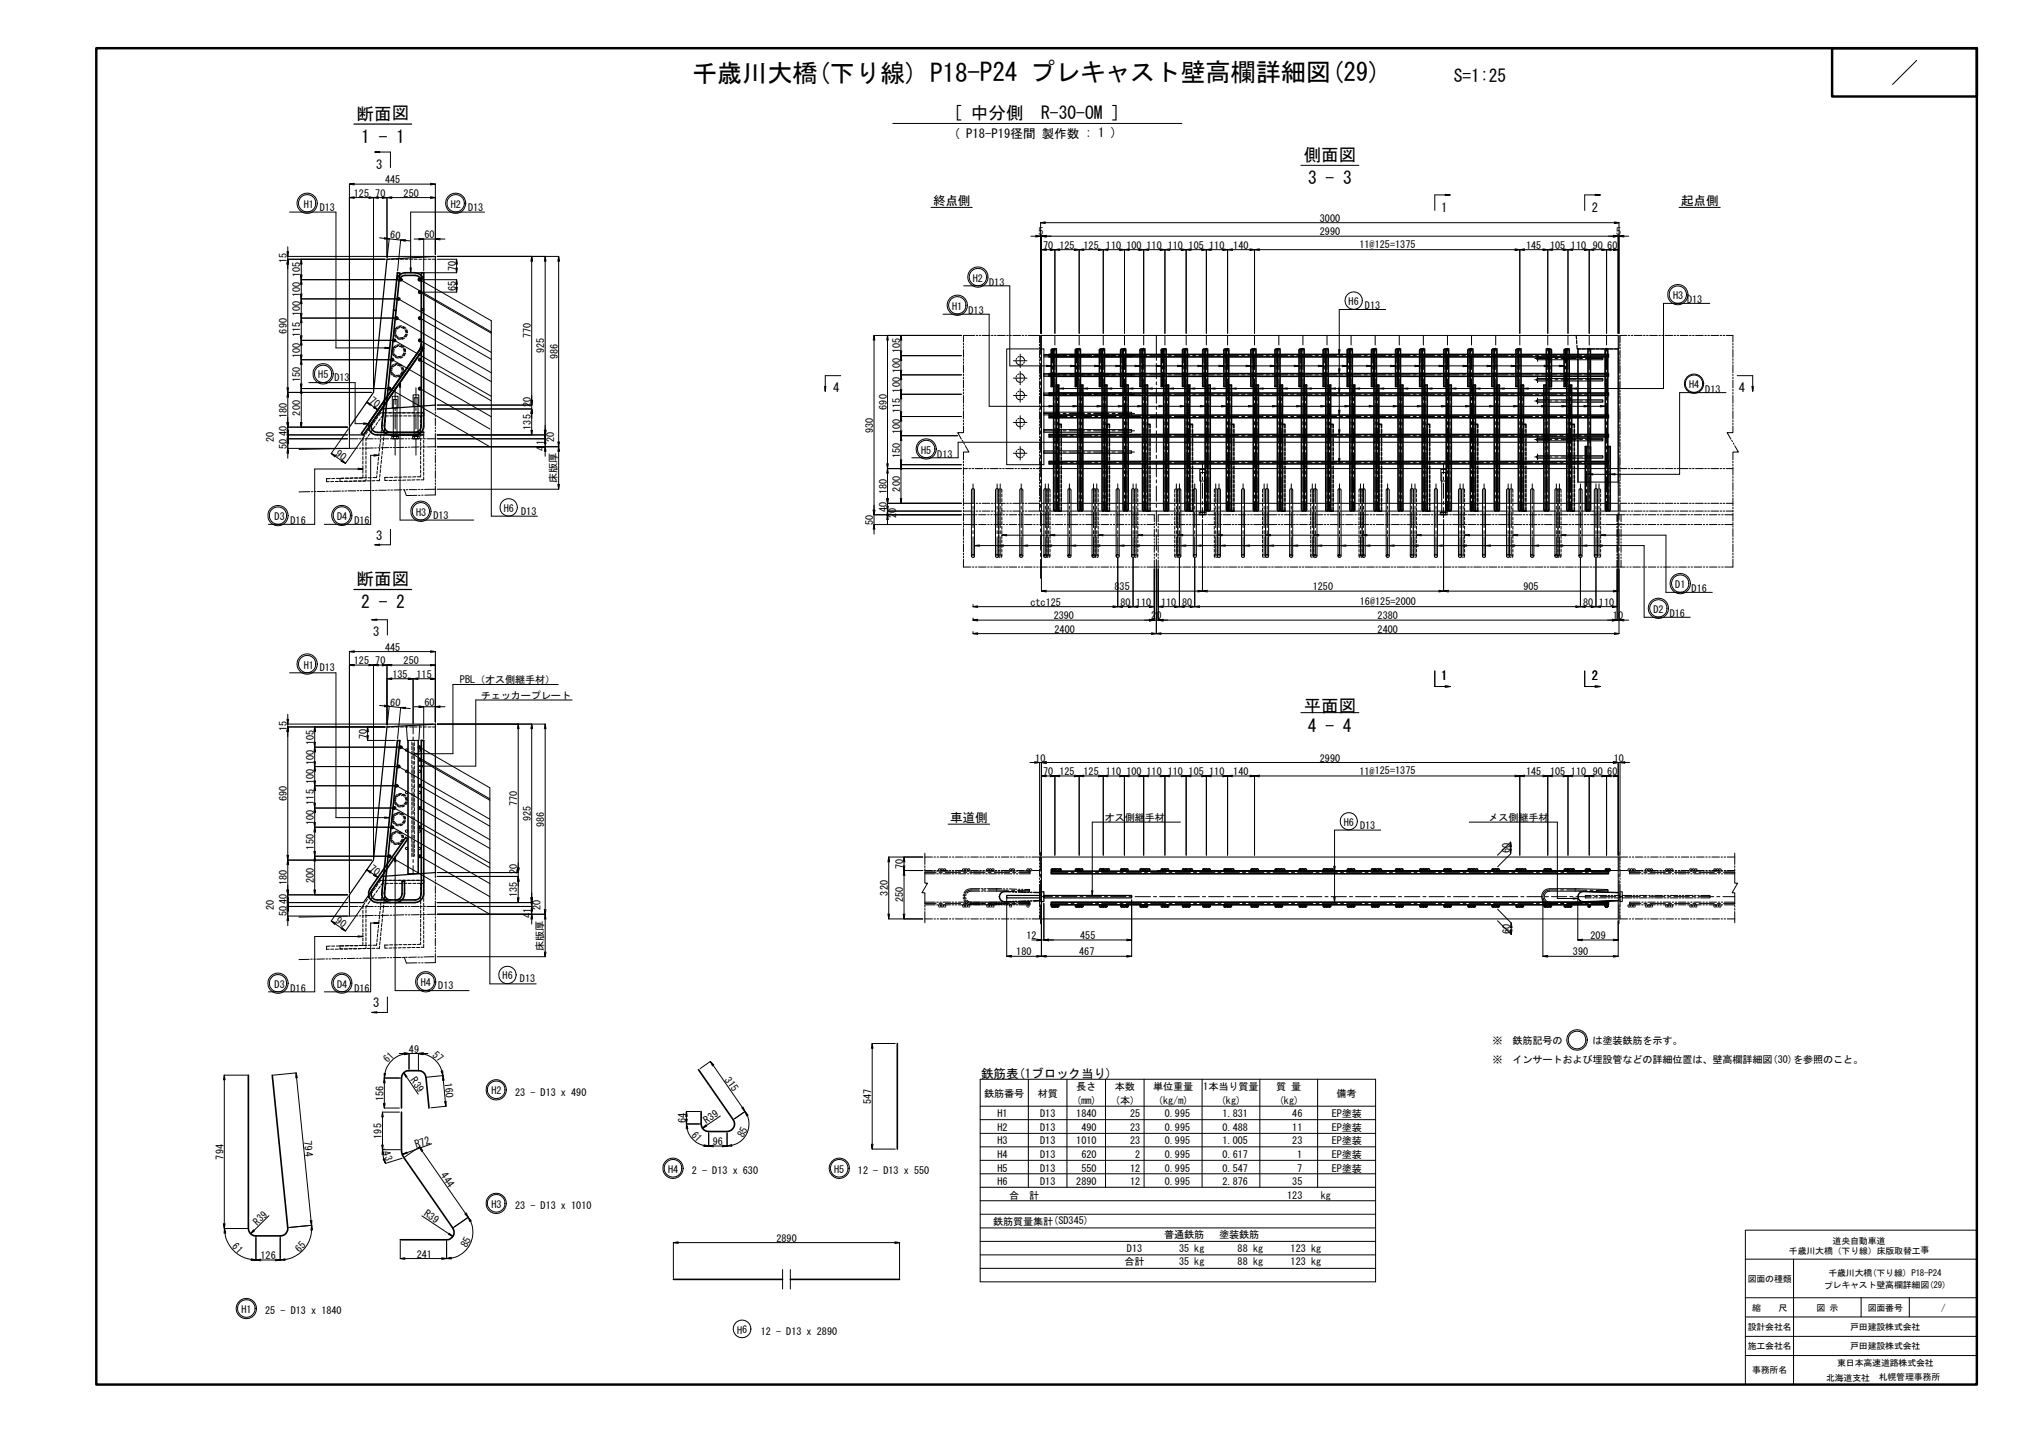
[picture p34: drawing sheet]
<svg xmlns="http://www.w3.org/2000/svg" width="420mm" height="297mm" viewBox="0 0 420 297" stroke-linecap="round" stroke-linejoin="round" font-family="sans-serif">
<defs><g id="words">
<text font-size="5.2" x="143.5" y="17">千歳川大橋(下り線) P18-P24 プレキャスト壁高欄詳細図(29)</text>
<g font-size="3.6">
<text x="301.5" y="17">S=1:25</text>
<text x="74" y="24.8">断面図</text>
<text x="74.9" y="29.6">1 - 1</text>
<text x="197.7" y="24.7">[ 中分側　R-30-OM ]</text>
<text x="270.4" y="33.4">側面図</text>
<text x="271.3" y="38.2">3 - 3</text>
<text x="74" y="121.3">断面図</text>
<text x="74.9" y="126.1">2 - 2</text>
<text x="270.4" y="147.6">平面図</text>
<text x="271.2" y="151.6">4 - 4</text>
</g>
<g font-size="2.6">
<text x="197.8" y="28.6">( P18-P19径間 製作数 : 1 )</text>
<text x="78" y="35">3</text>
<text x="193.5" y="42.6">終点側</text>
<text x="298.9" y="43.9">1</text>
<text x="330.1" y="43.9">2</text>
<text x="348.6" y="42.6">起点側</text>
<text x="172.8" y="81.3">4</text>
<text x="360.6" y="81.3">4</text>
<text x="78" y="111.8">3</text>
<text x="77.4" y="131.9">3</text>
<text x="298.9" y="140.9">1</text>
<text x="330.1" y="140.9">2</text>
<text x="197.1" y="170.4">車道側</text>
<text x="77.4" y="208.7">3</text>
<text x="203.5" y="223.4">鉄筋表(1ブロック当り)</text>
</g>
<text font-size="2.2" x="86.4" y="238" transform="rotate(-19 86.4 238)">R72</text>
<g font-size="2.1">
<text x="73.4" y="40.8">125</text>
<text x="77.8" y="40.8">70</text>
<text x="79.9" y="38">445</text>
<text x="83.7" y="40.8">250</text>
<text x="63" y="43.1">H1</text>
<text x="66.3" y="43.6">D13</text>
<text x="93.5" y="43.1">H2</text>
<text x="97.1" y="43.6">D13</text>
<text x="273.7" y="46">3000</text>
<text x="80.9" y="49.4" transform="rotate(6 80.9 49.4)">60</text>
<text x="88" y="49.4">60</text>
<text x="215.4" y="48.8">5</text>
<text x="216.3" y="51.6">70</text>
<text x="219.7" y="51.6">125</text>
<text x="224.7" y="51.6">125</text>
<text x="229.4" y="51.6">110</text>
<text x="233.6" y="51.6">100</text>
<text x="237.8" y="51.6">110</text>
<text x="242.2" y="51.6">110</text>
<text x="246.5" y="51.6">105</text>
<text x="250.8" y="51.6">110</text>
<text x="255.8" y="51.6">140</text>
<text x="273.7" y="48.8">2990</text>
<text x="281.9" y="51.4">11@125=1375</text>
<text x="316.5" y="51.6">145</text>
<text x="321.5" y="51.6">105</text>
<text x="325.8" y="51.6">110</text>
<text x="330.3" y="51.6">90</text>
<text x="333.3" y="51.6">60</text>
<text x="335.2" y="48.8">5</text>
<text x="59.5" y="54.6" transform="rotate(-90 59.5 54.6)">15</text>
<text x="62.3" y="57.5" transform="rotate(-90 62.3 57.5)">105</text>
<text x="94.5" y="56.2" transform="rotate(-90 94.5 56.2)">70</text>
<text x="201.7" y="58.4">H2</text>
<text x="205.1" y="59.3">D13</text>
<text x="62.3" y="65.6" transform="rotate(-90 62.3 65.6)">100</text>
<text x="62.3" y="61.6" transform="rotate(-90 62.3 61.6)">100</text>
<text x="94.5" y="60.3" transform="rotate(-90 94.5 60.3)">65</text>
<text x="197.5" y="64.2">H1</text>
<text x="200.9" y="65.1">D13</text>
<text x="279.7" y="63.2">H6</text>
<text x="283.1" y="64.1">D13</text>
<text x="347" y="62">H3</text>
<text x="349.9" y="62.9">D13</text>
<text x="59.5" y="69.1" transform="rotate(-90 59.5 69.1)">690</text>
<text x="62.3" y="69.9" transform="rotate(-90 62.3 69.9)">115</text>
<text x="110.1" y="70.1" transform="rotate(-90 110.1 70.1)">770</text>
<text x="62.3" y="74.2" transform="rotate(-90 62.3 74.2)">100</text>
<text x="112.9" y="73.2" transform="rotate(-90 112.9 73.2)">925</text>
<text x="115.7" y="74.5" transform="rotate(-90 115.7 74.5)">986</text>
<text x="186.7" y="77.3" transform="rotate(-90 186.7 77.3)">100</text>
<text x="186.7" y="73.2" transform="rotate(-90 186.7 73.2)">105</text>
<text x="62.3" y="79.2" transform="rotate(-90 62.3 79.2)">150</text>
<text x="66" y="78.4">H5</text>
<text x="69.4" y="79">D13</text>
<text x="186.7" y="81.4" transform="rotate(-90 186.7 81.4)">100</text>
<text x="350.3" y="80.5">H4</text>
<text x="353.6" y="81.4">D13</text>
<text x="59.5" y="86.6" transform="rotate(-90 59.5 86.6)">180</text>
<text x="62.3" y="86.1" transform="rotate(-90 62.3 86.1)">200</text>
<text x="110.1" y="89.1" transform="rotate(-90 110.1 89.1)">135</text>
<text x="110.1" y="84.3" transform="rotate(-90 110.1 84.3)">20</text>
<text x="181.1" y="89.7" transform="rotate(-90 181.1 89.7)">930</text>
<text x="183.9" y="84.9" transform="rotate(-90 183.9 84.9)">690</text>
<text x="186.7" y="90" transform="rotate(-90 186.7 90)">100</text>
<text x="186.7" y="85.6" transform="rotate(-90 186.7 85.6)">115</text>
<text x="56.8" y="91.6" transform="rotate(-90 56.8 91.6)">20</text>
<text x="59.5" y="93" transform="rotate(-90 59.5 93)">50</text>
<text x="59.5" y="90.4" transform="rotate(-90 59.5 90.4)">40</text>
<text x="112.9" y="93.4" transform="rotate(-90 112.9 93.4)">41</text>
<text x="114.9" y="91.6" transform="rotate(-90 114.9 91.6)">20</text>
<text x="186.7" y="95" transform="rotate(-90 186.7 95)">150</text>
<text x="191" y="94">H5</text>
<text x="194.4" y="94.9">D13</text>
<text x="115.5" y="100.2" transform="rotate(-90 115.5 100.2)">床版厚</text>
<text x="186.7" y="101.9" transform="rotate(-90 186.7 101.9)">200</text>
<text x="56.9" y="107.8">D3</text>
<text x="69.9" y="107.8">D4</text>
<text x="86.3" y="106.9">H3</text>
<text x="89.9" y="107.5">D13</text>
<text x="104.5" y="106.1">H6</text>
<text x="108.1" y="106.7">D13</text>
<text x="183.9" y="106.2" transform="rotate(-90 183.9 106.2)">40</text>
<text x="183.9" y="102.4" transform="rotate(-90 183.9 102.4)">180</text>
<text x="185.9" y="107.4" transform="rotate(-90 185.9 107.4)">20</text>
<text x="60.3" y="108.7">D16</text>
<text x="73.5" y="108.7">D16</text>
<text x="181.1" y="108.8" transform="rotate(-90 181.1 108.8)">50</text>
<text x="213.7" y="125.6">ctc125</text>
<text x="231.1" y="122.3">835</text>
<text x="232.4" y="125.6">80</text>
<text x="235.6" y="125.6">110</text>
<text x="240.8" y="125.6">110</text>
<text x="245.1" y="125.6">80</text>
<text x="272.2" y="122.3">1250</text>
<text x="282" y="125.4">16@125=2000</text>
<text x="315.9" y="122.3">905</text>
<text x="328.3" y="125.6">80</text>
<text x="331.6" y="125.6">110</text>
<text x="347.4" y="121.9">D1</text>
<text x="350.8" y="122.8">D16</text>
<text x="218.5" y="128.4">2390</text>
<text x="218.7" y="131.1">2400</text>
<text x="238.7" y="128.4">20</text>
<text x="285.7" y="131.1">2400</text>
<text x="285.7" y="128.4">2380</text>
<text x="334.5" y="128.4">10</text>
<text x="342.9" y="127">D2</text>
<text x="346.3" y="127.9">D16</text>
<text x="73.4" y="137.7">125</text>
<text x="77.8" y="137.7">70</text>
<text x="79.9" y="134.9">445</text>
<text x="83.7" y="137.7">250</text>
<text x="63" y="138.6">H1</text>
<text x="66.3" y="139.1">D13</text>
<text x="81.4" y="140.5">135</text>
<text x="86.4" y="140.5">115</text>
<text x="95.4" y="141.6">PBL（オス側継手材）</text>
<text x="80.9" y="146.3" transform="rotate(6 80.9 146.3)">60</text>
<text x="88" y="146.3">60</text>
<text x="99.7" y="144.8">チェッカープレート</text>
<text x="59.5" y="151.5" transform="rotate(-90 59.5 151.5)">15</text>
<text x="65.1" y="154.4" transform="rotate(-90 65.1 154.4)">105</text>
<text x="76" y="153.2" transform="rotate(-90 76 153.2)">70</text>
<text x="65.1" y="158.5" transform="rotate(-90 65.1 158.5)">100</text>
<text x="214.7" y="157.9">10</text>
<text x="216.3" y="160.7">70</text>
<text x="219.7" y="160.7">125</text>
<text x="224.7" y="160.7">125</text>
<text x="229.4" y="160.7">110</text>
<text x="233.6" y="160.7">100</text>
<text x="237.8" y="160.7">110</text>
<text x="242.2" y="160.7">110</text>
<text x="246.5" y="160.7">105</text>
<text x="250.8" y="160.7">110</text>
<text x="255.8" y="160.7">140</text>
<text x="273.7" y="157.9">2990</text>
<text x="281.9" y="160.6">11@125=1375</text>
<text x="316.5" y="160.7">145</text>
<text x="321.5" y="160.7">105</text>
<text x="325.8" y="160.7">110</text>
<text x="330.3" y="160.7">90</text>
<text x="333.3" y="160.7">60</text>
<text x="334.7" y="157.9">10</text>
<text x="59.5" y="166.1" transform="rotate(-90 59.5 166.1)">690</text>
<text x="65.1" y="166.8" transform="rotate(-90 65.1 166.8)">115</text>
<text x="65.1" y="162.5" transform="rotate(-90 65.1 162.5)">100</text>
<text x="107.3" y="167.1" transform="rotate(-90 107.3 167.1)">770</text>
<text x="65.1" y="171.1" transform="rotate(-90 65.1 171.1)">100</text>
<text x="110.1" y="170.1" transform="rotate(-90 110.1 170.1)">925</text>
<text x="112.9" y="171.4" transform="rotate(-90 112.9 171.4)">986</text>
<text x="229.1" y="170.2">オス側継手材</text>
<text x="278.7" y="171.2">H6</text>
<text x="282.1" y="171.7">D13</text>
<text x="308.7" y="170.2">メス側継手材</text>
<text x="65.1" y="176.1" transform="rotate(-90 65.1 176.1)">150</text>
<text x="313.1" y="176.8" transform="rotate(-90 313.1 176.8)">60</text>
<text x="59.5" y="183.5" transform="rotate(-90 59.5 183.5)">180</text>
<text x="65.1" y="183" transform="rotate(-90 65.1 183)">200</text>
<text x="107.3" y="181.2" transform="rotate(-90 107.3 181.2)">20</text>
<text x="184.1" y="185.6" transform="rotate(-90 184.1 185.6)">320</text>
<text x="187.3" y="180.1" transform="rotate(-90 187.3 180.1)">70</text>
<text x="56.8" y="188.6" transform="rotate(-90 56.8 188.6)">20</text>
<text x="59.5" y="189.9" transform="rotate(-90 59.5 189.9)">50</text>
<text x="59.5" y="187.3" transform="rotate(-90 59.5 187.3)">40</text>
<text x="107.3" y="186" transform="rotate(-90 107.3 186)">135</text>
<text x="110.1" y="190.3" transform="rotate(-90 110.1 190.3)">41</text>
<text x="112.1" y="188.6" transform="rotate(-90 112.1 188.6)">20</text>
<text x="187.3" y="187.1" transform="rotate(-90 187.3 187.1)">250</text>
<text x="112.7" y="197.1" transform="rotate(-90 112.7 197.1)">床版厚</text>
<text x="212.9" y="194.7">12</text>
<text x="224" y="194.7">455</text>
<text x="313.2" y="193.6" transform="rotate(-90 313.2 193.6)">60</text>
<text x="329.8" y="194.7">209</text>
<text x="104.2" y="203">H6</text>
<text x="107.8" y="203.6">D13</text>
<text x="210.8" y="198">180</text>
<text x="223.8" y="198">467</text>
<text x="326.2" y="198">390</text>
<text x="56.9" y="204.8">D3</text>
<text x="60.3" y="205.6">D16</text>
<text x="69.9" y="204.7">D4</text>
<text x="73.5" y="205.6">D16</text>
<text x="87.3" y="204.4">H4</text>
<text x="90.9" y="205">D13</text>
<text x="80.4" y="220.4" transform="rotate(-46 80.4 220.4)">61</text>
<text x="84.8" y="218.2">49</text>
<text x="89.6" y="218.9" transform="rotate(42 89.6 218.9)">57</text>
<text x="309.5" y="216.4">※　鉄筋記号の　　　は塗装鉄筋を示す。</text>
<text x="309.5" y="220.4">※　インサートおよび埋設管などの詳細位置は、壁高欄詳細図(30)を参照のこと。</text>
<text x="92.2" y="224.5" transform="rotate(84 92.2 224.5)">160</text>
<text x="101.9" y="226.8">H2</text>
<text x="106.8" y="227.1">23 - D13 x 490</text>
<text x="204.1" y="227.4">鉄筋番号</text>
<text x="215.2" y="227.4">材質</text>
<text x="223.2" y="226">長さ</text>
<text x="231.2" y="226">本数</text>
<text x="239.1" y="226">単位重量</text>
<text x="249.5" y="226">1本当り質量</text>
<text x="264.7" y="226">質 量</text>
<text x="277.2" y="227.4">備考</text>
<text x="79.6" y="228.2" transform="rotate(-90 79.6 228.2)">156</text>
<text x="142.2" y="232.8" transform="rotate(-90 142.2 232.8)">64</text>
<text x="180.7" y="228.8" transform="rotate(-90 180.7 228.8)">547</text>
<text x="206.9" y="231.6">H1</text>
<text x="215.7" y="231.6">D13</text>
<text x="223.2" y="228.8">(mm)</text>
<text x="223.2" y="231.6">1840</text>
<text x="231.2" y="228.8">(本)</text>
<text x="234.4" y="231.6">25</text>
<text x="240.1" y="228.8">(kg/m)</text>
<text x="241.5" y="231.6">0.995</text>
<text x="253.2" y="228.8">(kg)</text>
<text x="253.5" y="231.6">1.831</text>
<text x="265.2" y="228.8">(kg)</text>
<text x="268" y="231.6">46</text>
<text x="276.2" y="231.6">EP塗装</text>
<text x="63.1" y="236.6" transform="rotate(84 63.1 236.6)">794</text>
<text x="79.1" y="236" transform="rotate(-90 79.1 236)">195</text>
<text x="143.3" y="235.4" transform="rotate(46 143.3 235.4)">61</text>
<text x="147.8" y="237.3">96</text>
<text x="154.2" y="235.9" transform="rotate(-63 154.2 235.9)">85</text>
<text x="206.9" y="237.2">H3</text>
<text x="206.9" y="234.4">H2</text>
<text x="215.7" y="237.2">D13</text>
<text x="215.7" y="234.4">D13</text>
<text x="223.2" y="237.2">1010</text>
<text x="224.3" y="234.4">490</text>
<text x="234.4" y="237.2">23</text>
<text x="234.4" y="234.4">23</text>
<text x="241.5" y="237.2">0.995</text>
<text x="241.5" y="234.4">0.995</text>
<text x="253.5" y="237.2">1.005</text>
<text x="253.5" y="234.4">0.488</text>
<text x="268" y="237.2">23</text>
<text x="268" y="234.4">11</text>
<text x="276.2" y="237.2">EP塗装</text>
<text x="276.2" y="234.4">EP塗装</text>
<text x="46.3" y="240.3" transform="rotate(-90 46.3 240.3)">794</text>
<text x="138.6" y="243.1">H4</text>
<text x="143.5" y="243.4">2 - D13 x 630</text>
<text x="173" y="243.1">H5</text>
<text x="177.9" y="243.4">12 - D13 x 550</text>
<text x="206.9" y="240.1">H4</text>
<text x="206.9" y="245.6">H6</text>
<text x="206.9" y="242.8">H5</text>
<text x="215.7" y="245.6">D13</text>
<text x="215.7" y="240.1">D13</text>
<text x="215.7" y="242.8">D13</text>
<text x="223.2" y="245.6">2890</text>
<text x="224.3" y="242.8">550</text>
<text x="224.3" y="240.1">620</text>
<text x="234.4" y="245.6">12</text>
<text x="234.4" y="242.8">12</text>
<text x="235.4" y="240.1">2</text>
<text x="241.5" y="245.6">0.995</text>
<text x="241.5" y="240.1">0.995</text>
<text x="241.5" y="242.8">0.995</text>
<text x="253.5" y="240.1">0.617</text>
<text x="253.5" y="242.8">0.547</text>
<text x="253.5" y="245.6">2.876</text>
<text x="268" y="245.6">35</text>
<text x="269" y="240.1">1</text>
<text x="269" y="242.8">7</text>
<text x="276.2" y="242.8">EP塗装</text>
<text x="276.2" y="240.1">EP塗装</text>
<text x="101.9" y="250.3">H3</text>
<text x="106.8" y="250.6">23 - D13 x 1010</text>
<text x="209.3" y="248.4">合　計</text>
<text x="266.9" y="248.4">123</text>
<text x="273.9" y="248.4">kg</text>
<text x="53.4" y="254.1" transform="rotate(-44 53.4 254.1)">R39</text>
<text x="161" y="257.4">2890</text>
<text x="206" y="253.9">鉄筋質量集計(SD345)</text>
<text x="241.4" y="256.6">普通鉄筋</text>
<text x="252.8" y="256.6">塗装鉄筋</text>
<text x="48" y="258.5" transform="rotate(46 48 258.5)">61</text>
<text x="54" y="261">126</text>
<text x="62.2" y="259.7" transform="rotate(-48 62.2 259.7)">65</text>
<text x="86.4" y="260.7">241</text>
<text x="96.8" y="258.8" transform="rotate(-63 96.8 258.8)">85</text>
<text x="233.2" y="262.2">合計</text>
<text x="233.7" y="259.4">D13</text>
<text x="244.5" y="259.4">35 kg</text>
<text x="244.5" y="262.2">35 kg</text>
<text x="256.7" y="259.4">88 kg</text>
<text x="256.7" y="262.2">88 kg</text>
<text x="267.7" y="259.4">123 kg</text>
<text x="267.7" y="262.2">123 kg</text>
<text x="50.1" y="272.2">H1</text>
<text x="55" y="272.4">25 - D13 x 1840</text>
<text x="152.9" y="276.4">H6</text>
<text x="157.8" y="276.7">12 - D13 x 2890</text>
</g>
<g font-size="2">
<text x="76.5" y="83.4" transform="rotate(36 76.5 83.4)">70</text>
<text x="69.4" y="94.3" transform="rotate(36 69.4 94.3)">90</text>
<text x="76.5" y="180.3" transform="rotate(36 76.5 180.3)">70</text>
<text x="69.4" y="191.2" transform="rotate(36 69.4 191.2)">90</text>
<text x="85.1" y="224" transform="rotate(54 85.1 224)">R39</text>
<text x="150.2" y="223.8" transform="rotate(54 150.2 223.8)">315</text>
<text x="146.5" y="233" transform="rotate(-34 146.5 233)">R39</text>
<text x="79.4" y="238.7" transform="rotate(72 79.4 238.7)">43</text>
<text x="91.3" y="243.6" transform="rotate(54 91.3 243.6)">444</text>
<text x="87.8" y="251.9" transform="rotate(34 87.8 251.9)">R39</text>
</g>
<g font-size="1.8">
<text x="380.1" y="257.9">道央自動車道</text>
<text x="371" y="259.9">千歳川大橋（下り線）床版取替工事</text>
<text x="362.4" y="265.7">図面の種類</text>
<text x="378.2" y="267.1">プレキャスト壁高欄詳細図(29)</text>
<text x="379.2" y="264.4">千歳川大橋(下り線) P18-P24</text>
<text x="362.4" y="275.7">設計会社名</text>
<text x="363.3" y="271.7">縮　　尺</text>
<text x="376.7" y="271.7">図 示</text>
<text x="383.7" y="275.7">戸田建設株式会社</text>
<text x="387.3" y="271.7">図面番号</text>
<text x="402.5" y="271.7">/</text>
<text x="362.4" y="279.7">施工会社名</text>
<text x="383.7" y="279.7">戸田建設株式会社</text>
<text x="363.3" y="284.7">事務所名</text>
<text x="378.7" y="286.2">北海道支社　札幌管理事務所</text>
<text x="381" y="283.2">東日本高速道路株式会社</text>
</g>
</g></defs>
<g fill="none" stroke="#000" stroke-width=".21">
<path d="M397.5 12.5l-5 5M73.5 38l-1 .2h17.8l-1 .1M73.5 38.3l-1-.1v50M77.8 31.5h3.2v3.2M78.8 31.4l-1 .1 1 .1M89.3 38l1 .2v14.6M185.2 25.6h59.9M269.8 34.3h12M59.7 53.1h30.2M59.7 51.2v1.9l-.2-1M59.7 53.1v.6M59.7 53.7h20.2"/>
<path d="M59.7 53.7l-.2 1.1M59.8 54.8l-.1-1.1v27.6l-.2-.9M59.8 52.1l-.1 1M60.1 44h9.6v28.1h11.1M62.5 53.7l-.2 1.1M62.5 58h20.1M62.5 58l-.2 .9M62.6 54.8l-.1-1.1v4.3l-.2-1M62.6 57l-.1 1M62.6 58.9l-.1-.9v4l-.2-1.1M72.5 41l1 .1M73.5 40.8l-1 .2h5l-1 .1"/>
<path d="M76.5 40.8l1 .2M77.5 41v40M77.5 41l1 .1M78.5 40.8l-1 .2h2.8l-1 .1M78.7 49.3l2 .2-1 .1M79.3 40.8l1 .2M79.7 49.3l1 .2M80.3 41l1 .1M80.3 53.7h.5M80.3 41v12.4M80.7 49.5l2.4 .3M80.7 49.5l-.4 3.9"/>
<path d="M81.1 53.7h.7M81.3 40.8l-1 .2h10l-1 .1M82.1 53.7h.6M83 53.7h.7M83 58l18.9 10.8M83.1 49.8l1 .2M83.1 49.8l-.6 6.4M84 53.7h.6M84.1 49.7l-1 .1 2 .1M85 53.7h.6M85 55.5l.2 1 .1-1M85.9 53.7h.6"/>
<path d="M85.9 49.6h2l-1 .1M86.9 53.7h.6M86.9 49.4l1 .2M87.1 58l14.8 8.5v40.5h9.6M87.4 58h7.3l-.2 .9M87.8 53.7h.6M87.9 49.6h2.4l1 .1M87.9 49.6v6.6M88.8 53.7h.6M89.3 40.8l1 .2M89.7 53.7h.6M90.7 53.7h4l-.2 1.1"/>
<path d="M90.7 53.1h25.2l-.2 1.1M91.3 49.4l-1 .2h2M94.9 54.8l-.2-1.1v2.8l-.2-.9M94.9 58.9l-.2-.9v2.6l-.2-1.1M94.9 55.6l-.2 .9h-8.3M94.9 59.5l-.2 1.1h-7.2M100.5 44h-15.3v12.5M110.3 53.1l-.2 1.1M110.4 54.2l-.1-1.1v30.9l-.2-1M113.1 53.1l-.2 1.1M113.2 54.2l-.1-1.1v37.9l-.2-1.1M116 54.2l-.1-1.1v39.5l-.2-1"/>
<path d="M193.1 43h8.5M199.8 59.2h9.6v16.6h115M213.8 49h2l-1 .1M214.8 48.8l1.2 .2M216 49v20.1M216 49l1 .1M216 51.8l1 .1M216.8 46l-1 .2h120l-1 .1M216.8 46.3l-1-.1v22.9M217 48.8l-1 .2h119.6l-1 .1M217 51.6l-1 .2h2.8l-1 .1M217.8 51.6l1 .2"/>
<path d="M218.8 51.8v17.3M218.8 51.8l1 .1M219.8 51.6l-1 .2h5l-1 .1M222.8 51.6l1 .2M223.8 51.8l1 .1M223.8 51.8v17.3M224.8 51.6l-1 .2h5l-1 .1M227.8 51.6l1 .2M228.8 51.8v17.3M228.8 51.8l1 .1M229.8 51.6l-1 .2h4.4l-1 .1M232.2 51.6l1 .2"/>
<path d="M233.2 51.8v17.3M233.2 51.8l1 .1M234.2 51.6l-1 .2h4l-1 .1M236.2 51.6l2 .3M237.2 51.8v17.3M238.2 51.6l-1 .2h4.4l-1 .1M240.6 51.6l2 .3M241.6 51.8v17.3M242.6 51.6l-1 .2h4.4l-1 .1M245 51.6l2 .3M246 51.8v17.3M247 51.6l-1 .2h4.2l-1 .1"/>
<path d="M249.2 51.6l1 .2M250.2 51.8v17.3M250.2 51.8l1 .1M251.2 51.6l-1 .2h4.4l-1 .1M253.6 51.6l2 .3M254.6 51.8v17.3M255.6 51.6l-1 .2h5.6l-1 .1M259.2 51.6l1 .2M260.2 51.8v17.3M260.2 51.8l1 .1M261.2 51.6l-1 .2h55l-1 .1M299.7 40.3l1 .1-1 .1"/>
<path d="M300.7 40.4h-3.2v3.2M314.2 51.6l1 .2M315.2 51.8v17.3M315.2 51.8l1 .1M316.2 51.6l-1 .2h5.8l-1 .1M320 51.6l1 .2M321 51.8v17.3M321 51.8l1 .1M322 51.6l-1 .2h4.2l-1 .1M324.2 51.6l1 .2M325.2 51.8v17.3M325.2 51.8l.9 .1"/>
<path d="M326.1 51.6l-.9 .2h4.4l-1 .1M328.6 51.6l1 .2M329.6 51.8v17.3M329.6 51.8l.9 .1M330.5 51.6l-.9 .2h3.6l-1 .1M330.8 40.3l1.1 .1-1.1 .1M331.9 40.4h-3.3v3.2M332.2 51.6l1 .2M333.2 51.8v17.3M333.2 51.8l.9 .1M334.1 51.6l-.9 .2h2.4l-1 .1M334.6 48.8l1 .2"/>
<path d="M334.6 51.6l1 .2M334.8 46l1 .2v22.9M335.6 49v20.1M335.6 49l1.2 .1M336.8 48.8l-1 .2h1.9M348.2 43h8.6M62.5 74.6l-.2 .9M62.5 70.5l-.2 1.1M62.5 62h19.7M62.5 65.9h19.3M62.5 74.6h18.5M62.5 70.5h18.9"/>
<path d="M62.5 65.9l-.2 1.1M62.6 63l-.1-1v3.9l-.2-.9M62.6 65l-.1 .9M62.6 75.5l-.1-.9v5.9l-.2-.9M62.6 71.6l-.1-1.1v4.1l-.2-1M62.6 79.6l-.1 .9M62.6 73.6l-.1 1M62.6 67l-.1-1.1v4.6l-.2-.9M62.6 69.6l-.1 .9M62.6 60.9l-.3 2.1M64 79.3h9.6v8.5h2.8M79.8 72l1 .1-1 .1"/>
<path d="M81 76.3l-.1 .6M81 77.2l.4 .6M81.1 76.8l.2 .6M81.4 76.3l-.1 .6M81.4 77.2l.4 .5M81.4 74.6l20.5 11.8M81.4 72.4v.6M81.4 73.3l.4 .6M81.4 75.9l-.3 .5M81.4 77.6l.6 .4M81.5 72.9l.1 .6M81.6 75.5l-.5 .5"/>
<path d="M81.6 78l.6 .2M81.7 72.4l-.1 .6M81.7 73.3l.5 .5M81.8 70.5l20.1 11.6M81.8 68.5l-.1 .6M81.8 69.4l.4 .6M81.9 72l-.4 .5M81.9 73.7l.5 .4M81.9 69l.1 .6M81.9 75.4h.6M82 71.6l-.4 .5M82 74.1l.6 .1"/>
<path d="M82.1 75.7l-.6 .4M82.2 68.5l-.1 .6M82.2 69.4l.4 .5M82.2 68.1l-.3 .5M82.2 69.8l.6 .4M82.2 65.9l19.7 11.4M82.3 75.5l-.6 .2M82.4 75.7l.6 .2M82.4 67.8l-.5 .4M82.4 70.2l.6 .1M82.5 71.8l-.6 .3M82.6 75.6l.6 .3"/>
<path d="M82.6 62l19.3 11M82.7 77.7l-.6 .1M82.7 71.6l-.6 .2M82.8 71.8l.6 .2M82.9 75.5l.5 .4M82.9 67.9l-.6 .3M82.9 77.8l-.6 .2M83 71.5h-.7M83 79.3v28.5h15.2M83 71.7l.6 .3M83.1 73.9h-.6M83.1 67.7l-.6 .2"/>
<path d="M83.1 77.9l-.6 .2M83.2 76.2l.2 .6M83.2 67.9l.6 .2M83.3 71.6l.5 .4M83.3 73.9l-.6 .2M83.3 77.1l-.3 .5M83.3 67.6h-.6M83.4 76.1l.2 .7M83.4 67.8l.6 .3M83.5 77.1l-.3 .5M83.5 70h-.6M83.6 76.1l.1 .7"/>
<path d="M83.6 74l-.6 .2M83.6 72.3l.2 .6M83.6 67.7l.6 .4M83.7 77.1l-.3 .6M83.7 73.2l-.3 .5M83.7 70l-.6 .2M83.8 72.2l.1 .7M83.9 73.2l-.3 .5M83.9 72.2l.2 .7M83.9 70.1l-.6 .2M84 68.3l.2 .7M84.1 73.2l-.3 .6"/>
<path d="M84.1 69.3l-.3 .5M84.2 68.3l.2 .7M84.3 69.3l-.3 .5M84.4 68.3l.1 .7M84.4 69.3l-.2 .6M87.1 60.6l14.8 8.5M87.1 65.9l14.8 8.6M87.1 70.5l14.8 8.6M87.1 74.6l14.8 8.5M174.4 77.9h-3.3v3.2M181.4 70.5l-.1-1v37.2l-.2-1M184.1 69.5l-.2 1"/>
<path d="M184.2 70.5l-.1-1v27.6l-.2-1M186.8 77.7l-.1 1M186.8 73.7l-.1 1M186.8 69.5l-.1 1M186.8 77.7h12.6M186.8 73.7h12.6M187 78.7l-.2-1v4l-.1-1M187 74.7l-.2-1v4l-.1-1M187 70.5l-.2-1v4.2l-.1-1M187 76.7l-.2 1M187 72.7l-.2 1M195.6 65.1h9.5v19.1h127.8"/>
<path d="M199.4 69.5h-18.1l-.2 1M199.8 71.2v.3M199.8 71.8v.4M199.8 72.5v1.6M199.8 74.4v.3M199.8 75v.3M199.8 75.6v1.6M199.8 77.5v.4M199.8 78.2v.3M199.8 78.8v1.6M202.1 69.5h-2.3v1.4M202.4 69.5h.4"/>
<path d="M203.1 69.5h.3M203.7 69.5h1.6M205.6 69.5h.3M206.2 69.5h.4M206.9 69.5h1.6M208.8 72.3h7.2v24h-7.2zM208.8 69.5h.3M209.4 69.5h.4M210 69.5h1.7M210.2 74.8h2.8M210.2 78.4h2.8M210.7 78.4a.87 .87 0 0 0 .9 .9"/>
<path d="M210.7 74.8a.87 .87 0 0 0 .9 .9M210.9 77.9l-.2 .2M210.9 74.3l-.2 .2M211.3 77.5l-.2 .2M211.3 73.9l-.2 .2M211.6 77.5a.94 .94 0 0 1 .9 .9M211.6 73.9a.94 .94 0 0 1 .9 .9M211.6 73.4v2.8M211.6 77v2.8M212 69.5h.3M212.1 79.1l-.2 .1M212.1 75.5l-.2 .1"/>
<path d="M212.4 78.6l-.1 .3M212.4 75l-.1 .3M212.6 69.5h.3M213.2 69.5h2.4v1.6M215.6 71.4v.3M215.6 72v.3M215.6 72.6v1.6M215.6 74.5v.4M215.6 75.2v.3M215.6 75.8v1.6M215.6 77.7v.3M215.6 78.3v.4"/>
<path d="M215.6 79v1.6M215.8 69.5v3.9M215.8 74.1v.6M215.8 75.3v3.2M215.8 79.1v.7M216 69.5h119.6v36.4h-119.6zM216 72.3h.5v24h-.5M216.5 73.7h4.8M216.5 77.7h4.8M216.5 77.4h18.2v.6h-18.2M216.5 73.5h18.2v.5h-18.2M217 75.7l1 .1-1 .2"/>
<path d="M218.3 72.3v2.9M218.3 75.9v.6M218.3 77.2v2.9M218.8 69.5v2M218.8 72.2v.6M218.8 73.4v3.2M218.8 77.2v.7M218.8 78.5v3.2M219.3 79.8v2M221.7 73.7h4.7M221.7 77.7h4.7M222 75.7l1 .1-1 .2"/>
<path d="M223.3 72.3v2.9M223.3 75.9v.6M223.3 77.2v2.9M223.8 69.5v2M223.8 72.2v.6M223.8 73.4v3.2M223.8 77.2v.7M223.8 78.5v3.2M224.3 79.8v2M226.8 73.7h4.7M226.8 77.7h4.7M227 75.7l1 .1-1 .2"/>
<path d="M228.3 72.3v2.9M228.3 75.9v.6M228.3 77.2v2.9M228.8 69.5v2M228.8 72.2v.6M228.8 73.4v3.2M228.8 77.2v.7M228.8 78.5v3.2M229.3 79.8v2M231.4 75.7l1 .1-1 .2M231.9 73.7h4.6M231.9 77.7h4.6"/>
<path d="M232.7 72.3v2.9M232.7 75.9v.6M232.7 77.2v2.9M233.2 69.5v2M233.2 72.2v.6M233.2 73.4v3.2M233.2 77.2v.7M233.2 78.5v3.2M233.7 79.8v2M235.4 75.7l1 .1-1 .2M236.7 72.3v2.9M236.7 75.9v.6"/>
<path d="M236.7 77.2v2.9M237.2 73.7h.6M237.2 77.7h.6M237.2 69.5v2M237.2 72.2v.6M237.2 73.4v3.2M237.2 77.2v.7M237.2 78.5v3.2M237.7 79.8v2M238.5 73.7h3.1M238.5 77.7h3.1M239.8 75.7l1 .1-1 .2"/>
<path d="M239.8 69.5v3.9M239.8 74.1v.6M239.8 75.3v3.2M239.8 79.1v.7M241.1 72.3v2.9M241.1 75.9v.6M241.1 77.2v2.9M241.6 69.5v2M241.6 72.2v.6M241.6 73.4v3.2M241.6 77.2v.7M241.6 78.5v3.2"/>
<path d="M242.1 79.8v2M242.3 73.7h.6M242.3 77.7h.6M243.5 73.7h3.2M243.5 77.7h3.2M244.2 75.7l1 .1-1 .2M245.5 72.3v2.9M245.5 75.9v.6M245.5 77.2v2.9M246 69.5v2M246 72.2v.6M246 73.4v3.2"/>
<path d="M246 77.2v.7M246 78.5v3.2M246.5 79.8v2M247.3 73.7h.7M247.3 77.7h.7M248.4 75.7l1 .1-1 .2M248.6 73.7h3.2M248.6 77.7h3.2M249.7 72.3v2.9M249.7 75.9v.6M249.7 77.2v2.9M250.2 69.5v2"/>
<path d="M250.2 72.2v.6M250.2 73.4v3.2M250.2 77.2v.7M250.2 78.5v3.2M250.7 79.8v2M252.4 73.7h.7M252.4 77.7h.7M252.8 75.7l1 .1-1 .2M253.7 73.7h3.2M253.7 77.7h3.2M254.1 72.3v2.9M254.1 75.9v.6"/>
<path d="M254.1 77.2v2.9M254.6 69.5v2M254.6 72.2v.6M254.6 73.4v3.2M254.6 77.2v.7M254.6 78.5v3.2M255.1 79.8v2M257.5 73.7h.6M257.5 77.7h.6M258.4 75.7l1 .1-1 .2M258.8 73.7h3.1M258.8 77.7h3.1"/>
<path d="M259.7 72.3v2.9M259.7 75.9v.6M259.7 77.2v2.9M260.2 69.5v2M260.2 72.2v.6M260.2 73.4v3.2M260.2 77.2v.7M260.2 78.5v3.2M260.7 79.8v2M262.6 73.7h.6M262.6 77.7h.6M263.4 75.7l1 .1-1 .2"/>
<path d="M263.9 73.7h3.1M263.9 77.7h3.1M264.7 72.3v2.9M264.7 75.9v.6M264.7 77.2v2.9M265.2 69.5v2M265.2 72.2v.6M265.2 73.4v3.2M265.2 77.2v.7M265.2 78.5v3.2M265.7 79.8v2M267.7 73.7h.6"/>
<path d="M267.7 77.7h.6M268.4 75.7l1 .1-1 .2M268.9 73.7h3.2M268.9 77.7h3.2M269.7 72.3v2.9M269.7 75.9v.6M269.7 77.2v2.9M270.2 69.5v2M270.2 72.2v.6M270.2 73.4v3.2M270.2 77.2v.7M270.2 78.5v3.2"/>
<path d="M270.7 79.8v2M272.7 73.7h.7M272.7 77.7h.7M273.4 75.7l1 .1-1 .2M274 73.7h3.2M274 77.7h3.2M274.6 72.3v2.9M274.6 75.9v.6M274.6 77.2v2.9M275.2 69.5v2M275.2 72.2v.6M275.2 73.4v3.2"/>
<path d="M275.2 77.2v.7M275.2 78.5v3.2M275.7 79.8v2M277.6 72.5l.1 1 .2-1M277.6 76.4l.1 1 .2-1M277.8 73.7h.7M277.8 77.7h.7M278.4 75.7l1 .1-1 .2M279.1 73.7h3.2M279.1 77.7h3.2M279.7 72.3v2.9M279.7 75.9v.6"/>
<path d="M279.7 77.2v2.9M280.2 69.5v2M280.2 72.2v.6M280.2 73.4v3.2M280.2 77.2v.7M280.2 78.5v3.2M280.7 79.8v2M282.9 73.7h.6M282.9 77.7h.6M283.4 75.7l1 .1-1 .2M284.2 73.7h3.1M284.2 77.7h3.1"/>
<path d="M284.7 72.3v2.9M284.7 75.9v.6M284.7 77.2v2.9M285.2 69.5v2M285.2 72.2v.6M285.2 73.4v3.2M285.2 77.2v.7M285.2 78.5v3.2M285.7 79.8v2M287.3 64.2h-9.6v31.9M288 73.7h.6M288 77.7h.6"/>
<path d="M288.4 75.7l1 .1-1 .2M289.3 73.7h3.1M289.3 77.7h3.1M289.7 72.3v2.9M289.7 75.9v.6M289.7 77.2v2.9M290.2 69.5v2M290.2 72.2v.6M290.2 73.4v3.2M290.2 77.2v.7M290.2 78.5v3.2M290.7 79.8v2"/>
<path d="M293.1 73.7h.6M293.1 77.7h.6M293.4 75.7l1 .1-1 .2M294.3 73.7h3.2M294.3 77.7h3.2M294.7 72.3v2.9M294.7 75.9v.6M294.7 77.2v2.9M295.2 69.5v2M295.2 72.2v.6M295.2 73.4v3.2M295.2 77.2v.7"/>
<path d="M295.2 78.5v3.2M295.7 79.8v2M298.1 73.7h.7M298.1 77.7h.7M298.4 75.7l1 .1-1 .2M299.4 73.7h3.2M299.4 77.7h3.2M299.7 72.3v2.9M299.7 75.9v.6M299.7 77.2v2.9M300.2 69.5v2M300.2 72.2v.6"/>
<path d="M300.2 73.4v3.2M300.2 77.2v.7M300.2 78.5v3.2M300.7 79.8v2M303.2 73.7h.7M303.2 77.7h.7M303.4 75.7l1 .1-1 .2M304.5 73.7h3.1M304.5 77.7h3.1M304.7 72.3v2.9M304.7 75.9v.6M304.7 77.2v2.9"/>
<path d="M305.2 69.5v2M305.2 72.2v.6M305.2 73.4v3.2M305.2 77.2v.7M305.2 78.5v3.2M305.7 79.8v2M308.3 73.7h.6M308.3 77.7h.6M308.4 75.7l1 .1-1 .2M309.6 73.7h3.1M309.6 77.7h3.1M309.6 72.3v2.9"/>
<path d="M309.6 75.9v.6M309.6 77.2v2.9M310.2 69.5v2M310.2 72.2v.6M310.2 73.4v3.2M310.2 77.2v.7M310.2 78.5v3.2M310.7 79.8v2M313.4 73.7h.6M313.4 77.7h.6M313.4 75.7l1 .1-1 .2M314.6 73.7h3.2"/>
<path d="M314.6 77.7h3.2M314.6 72.3v2.9M314.6 75.9v.6M314.6 77.2v2.9M315.2 69.5v2M315.2 72.2v.6M315.2 73.4v3.2M315.2 77.2v.7M315.2 78.5v3.2M315.7 79.8v2M318.3 78.7h3.5M318.3 74.3h3.5"/>
<path d="M318.4 73.7h.7M318.4 77.7h.7M318.7 78.5h13.7v.5h-13.5l-.3-.3zM318.7 74.1h13.7v.5h-13.5l-.3-.3zM318.9 78.1v1.2M318.9 73.7v1.2M319.7 73.7h3.2M319.7 77.7h3.2M320.2 75.7l1 .1-1 .2M320.4 79.8v2M321 69.5v2M321 72.2v.6"/>
<path d="M321 73.4v3.2M321 77.2v.7M321 78.5v3.2M321.5 72.3v2.9M321.5 75.9v.6M321.5 77.2v2.9M322.5 78.7h.6M322.5 74.3h.6M323.4 75.7l1 .1-1 .2M323.5 73.7h.7M323.5 77.7h.7M323.7 78.7h3.2"/>
<path d="M323.7 74.3h3.2M324.7 72.3v2.9M324.7 75.9v.6M324.7 77.2v2.9M324.8 73.7h3.2M324.8 77.7h3.2M325.2 69.5v2M325.2 72.2v.6M325.2 73.4v3.2M325.2 77.2v.7M325.2 78.5v3.2M325.7 79.8v2"/>
<path d="M327.3 72.3v27.6M327.5 78.7h.7M327.5 74.3h.7M328.6 73.7h.6M328.6 77.7h.6M328.8 78.7h3.6M328.8 74.3h3.6M329.6 69.5v2M329.6 72.2v.6M329.6 73.4v3.2M329.6 77.2v.7M329.6 78.5v3.2"/>
<path d="M329.9 73.7h3.7M329.9 77.7h3.7M333.2 69.5v2M333.2 72.2v.6M333.2 73.4v3.2M333.2 77.2v.7M333.2 78.5v3.2M335.6 72.3h-8.4v27.6h8.4M335.8 69.5v2.7M335.8 72.9v.6M335.8 74.1v3.2M335.8 78v.6"/>
<path d="M335.8 79.2v3.2M336 71.4v.3M336 72v.3M336 72.6v1.6M336 74.5v.4M336 75.2v.3M336 75.8v1.6M336 77.7v.3M336 78.3v.4M336 79v1.6M337.4 69.5h-1.4v1.6M337.7 69.5h.3"/>
<path d="M338.3 69.5h.3M338.9 69.5h1.6M340.8 69.5h.4M341.5 69.5h.3M342.1 69.5h1.6M344 69.5h.3M344.6 69.5h.4M345.3 69.5h1.6M347.2 69.5h.3M347.8 69.5h.4M348.5 69.5h1.6M350.4 69.5h.3"/>
<path d="M351 69.5h.3M351.6 69.5h1.6M353.5 69.5h.4M354.2 69.5h.3M354.6 62.9h-9.6v17.6h-125.4M354.8 69.5h1.6M356.7 69.5h.3M357.3 69.5h.4M358 69.5h1.4v1.4M359.4 71.2v.3M359.4 71.8v.4M359.4 72.5v1.6"/>
<path d="M359.4 74.4v.3M359.4 75v.3M359.4 75.6v1.6M359.4 77.5v.4M359.4 78.2v.3M359.4 78.8v1.6M360.3 77.9h3.2v3.2M59.5 89.2l.2 .9v-.9M59.5 89.9l.2 1.1v-1.1M59.7 81.3l-.2 1.1M59.7 92.9l-.2 1.1M59.7 92v-1l.1 1"/>
<path d="M59.7 88.2v4.7M59.7 91h12.4M59.7 90.1h12.4M59.7 92.9h12.4M59.7 90.1l-.2 1.1M59.7 81.3h17.4M59.7 91.2v-1.1l.1 1.1M59.8 82.4l-.1-1.1v7.2l-.2-.9M59.8 94l-.1-1.1v2.1M59.8 80.4l-.1 .9M59.8 89.2l-.1 .9M59.8 89.9l-.3 2.1"/>
<path d="M59.8 87.6l-.1 .9h12.4M62.5 80.5l-.2 1.1M62.5 80.5h17.8M62.6 81.6l-.1-1.1v8l-.2-.9M62.6 87.6l-.1 .9M68.5 99.2h-.8v.6h.6M69.2 99.8h-.6M69.4 99.2h-.6M69.5 99.8h.7M69.6 94.4l-.9-.4 3 2-1-.4M69.8 99.2h.6M70.5 99.8h.6"/>
<path d="M71.3 99.1l-.8 .1v.6M71.3 99.1l-.6 .1M71.6 99.1h.7M72.1 99.8h-.7M72.3 88.9l-3.6 5.1 .7 .7M72.5 91h1.7M72.5 88.5v4.4M72.5 99.1h.7h-.6M73 99.8h-.6M73.5 99.1h.7M74 99.7h-.7M74.2 97l1.1 .2-1.1 .1"/>
<path d="M74.2 92.9l-12.2 .3M74.5 99.1h.6M74.5 91h.4M74.5 92.9h.4M74.9 99.7h-.6M75.2 91h.3M75.2 92.9h.3M75.2 91l-3.5 5-.8-.7M75.3 97.2h-10v11.5h-9.6M75.3 91.8v.6M75.3 92.7v.7M75.3 93.7v.6"/>
<path d="M75.3 94.6v.7M75.3 95.6v.6M75.3 96.5v.7M75.3 97.5v.6M75.3 98.4v.6l-.8 .1M75.4 87.7l1 .1-1 .1M75.4 99h.7M75.6 90.3l-.3 .5v.7M75.8 91h1.6M75.8 99.7h-.5M75.9 99.7h-.7M75.9 83.7l.2-.3 .7 .7"/>
<path d="M75.9 91.7v.7M75.9 92.6v.7M75.9 93.6v.7M75.9 94.6v.6M75.9 95.5v.7M75.9 96.5v.6M75.9 97.4v.7M75.9 98.4v.6M75.9 99.3v.4M76.1 90.7l-.2 .3v.4M76.2 99.7h.6M76.2 89.5l-.3 .5"/>
<path d="M76.4 99h.6M76.7 89.9l-.4 .5M76.7 88.7l-.3 .6M77 83.8l-.9-.4 2.3 1.5-.9-.4M77.2 89.1l-.3 .6M77.3 87.9l-.4 .6M77.4 92.9h-1.6M77.5 94.3l1.1 .1-1.1 .2M77.7 84.3l.7 .6-.3 .4M77.7 91h.4M77.7 92.9h.4M77.8 99.6l-.7 .1"/>
<path d="M77.8 88.4l-.4 .5M77.8 87.1l-.3 .6M78.1 98.6v.4h-.8M78.2 97.6v.7M78.3 96.7v.6M78.3 87.6l-.3 .5M78.3 91h.4M78.3 92.8h.4M78.3 86.4l-.3 .5M78.4 95.8l-.1 .6M78.5 94.8l-.1 .6M78.6 94.4h-1.7v14.3h-9.6"/>
<path d="M78.6 93.9v.6M78.7 92.9l-.1 .6M78.7 99.3v.3h-.6M78.8 92l-.1 .6M78.8 98.3l-.1 .6M78.9 86.8l-.4 .5M78.9 91v.7M78.9 97.3v.7M79 90.1l-.1 .6M79 91h1.6M79 96.4l-.1 .6M79.1 89.1l-.1 .7"/>
<path d="M79.1 95.4l-.1 .7M79.2 88.2l-.1 .6M79.2 94.5l-.1 .6M79.3 87.2l-.1 .7M79.3 93.6l-.1 .6M79.4 86.3l-.1 .6M79.4 92.6l-.1 .6M79.4 85.6v.4M79.5 91.7l-.1 .6M79.6 86.2h-.3l-.3 .4M79.6 90.7l-.1 .6M79.7 89.8l-.1 .6"/>
<path d="M79.8 88.8l-.1 .7M79.9 87.9l-.1 .6M79.9 86.2h.6M80 86.9l-.1 .7M80 86.2v.4M80.4 85.6h-1.5l-.3 .5M80.5 99h-.7v.6h.5M80.6 92.8h-1.6M80.7 99.6h.6M80.8 80.5l20.8 12.1M80.8 99h.6M80.8 86.2h.7"/>
<path d="M80.9 91h.3M80.9 92.8h.3M81.4 82.1h1.1v2.5h-1.1zM81.4 85.6h-.9M81.4 91h2.4M81.5 92.8h.4M81.6 82.8h.7v7.6h-.7zM81.6 90.9h.7M81.6 90.9h-.3v-.5h1.3v.5h-.3M81.6 90.4v.5M81.8 98.9h.6M81.8 86.2h.7"/>
<path d="M81.9 80.4v3.4M81.9 84.5v.6M81.9 85.7v3.2M81.9 89.6v.6M81.9 90.8v3.5M82.2 99.5l-.6 .1M82.3 90.4v.5M82.3 85.6h-.9M82.6 99.5h.6M82.7 98.9h.6M82.8 86.2h.6M82.8 80.3l.2-1 .1 1"/>
<path d="M83.3 85.6h-.9M83.7 98.9h.6M83.7 86.2h.7M83.8 92.7l-1.6 .1M84.1 91h.3M84.1 92.7h.3M84.1 99.5h-.6M84.2 85.6h-.9M84.5 99.5h.6M84.6 98.9h.6M84.7 86.2h.6M84.7 91h.3"/>
<path d="M84.7 92.7h.3M85.2 85.6h-.9M85.3 91h1.6M85.6 86.2h.7M85.7 81.9h1.2v2.3h-1.2zM85.9 82.4h.8v8h-.8zM85.9 90.9h.7M85.9 90.9h-.3v-.5h1.3v.5h-.3M85.9 90.4v.5M86.1 99.5h-.7M86.1 85.6h-.9M86.2 98.8l-.6 .1"/>
<path d="M86.3 80.4v3.4M86.3 84.5v.6M86.3 85.7v3.2M86.3 89.6v.6M86.3 90.8v3.5M86.4 99.5h.6M86.6 86.2h.6M86.6 90.4v.5M86.9 92.6l-1.6 .1M87.1 80.5l14.5 8.4M87.1 85.6h-.9M87.2 85.6h.7v.6"/>
<path d="M87.2 86.2v.4M87.2 87v.6M87.2 87.9v.6M87.2 88.9v.6M87.2 89.8v.6M87.2 90.8v.6M87.2 91.7v.7M87.2 92.7v.6M87.2 93.6v.7M87.2 94.6v.6M87.2 95.5v.7M87.2 96.5v.6"/>
<path d="M87.2 97.4v.7M87.2 98.4v.4h-.7M87.2 91h.4M87.2 92.6h.4M87.5 86.2h.4M87.9 86.5v.6M87.9 87.4v.7M87.9 88.4v.6M87.9 89.3v.7M87.9 90.3v.6M87.9 91.2v.7M87.9 92.2v.6"/>
<path d="M87.9 93.2v.6M87.9 94.1v.6M87.9 95.1v.6M87.9 96v.6M87.9 97v.6M87.9 97.9v.6M87.9 98.9v.6h-.6M87.9 91h.3M87.9 92.6h.3M88.5 91h1.8M90.3 84v1.1M90.3 85.4v.3"/>
<path d="M90.3 86v.3M90.3 86.7v1.5M90.3 88.6v.3M90.3 89.2v.3M90.3 89.9v2.9M90.3 93.1v.4M90.3 93.7v.4M90.3 94.4v1.6M90.3 96.3v.3M90.3 96.9v.4M90.3 97.6v1.6M90.3 99.5v.3"/>
<path d="M90.3 92.6h-1.8M90.7 91h22.4M90.7 92.6h25.2M90.7 84.8h19.6M90.7 84h19.6M110.3 84.8l-.2 .9M110.3 84v.8M110.4 85.7l-.1-.9v5.3l-.2-.9M110.4 83l-.1 1M110.4 89.2l-.1 .9M112.9 89.2l.2 .9v-.9M113.1 90.1h-22.4"/>
<path d="M113.1 92.6l-.2 1M113.1 90.1v2.8M113.1 92v-1l.1 1M113.2 93.6l-.1-1v2M113.2 89.9l-.3 2.1M113.2 89.2l-.1 .9M115.9 92.6l-.2 1M116 93.6l-.1-1v8.8l-.2-1M116 91.6l-.1 1M171 80.1l.1 1 .2-1M184.1 97.1l-.2 1M184.1 97.1h15.3"/>
<path d="M184.2 98.1l-.1-1v7.2l-.2-1M184.2 96.1l-.1 1M186.8 96.3l-.1 1M186.8 81.7l-.1 1M186.8 86.3l-.1 1M186.8 90.3l-.1 1M186.8 90.3h11.8M186.8 86.3h12.6M186.8 81.7h12.6M186.8 96.3h12.6M187 97.3l-.2-1v8l-.1-1M187 82.7l-.2-1v4.6l-.1-1"/>
<path d="M187 87.3l-.2-1v4l-.1-1M187 91.3l-.2-1v6l-.1-1M187 85.3l-.2 1M187 89.3l-.2 1M187 95.3l-.2 1M187 80.7l-.2 1M199.5 91.3l.2 .2M199.8 97.1h.8M199.8 88.3v1.4h-1.2l.8 1.3M199.8 80.7v.3M199.8 81.3v.4M199.8 82v1.6"/>
<path d="M199.8 83.9v.3M199.8 84.5v.4M199.8 85.2v1.6M199.8 87.1v.3M199.8 87.7v.3M199.8 95.6v.3M199.8 96.2v.4M199.8 96.9v1.6M199.8 98.8v.3M199.8 99.4v.4M199.9 91.8l.1 .3M200.2 92.4l.7 1.3h-1.1v1.6"/>
<path d="M200.9 97.1h.4M201.6 97.1h.3M202.2 97.1h1.6M204.1 97.1h.4M204.8 97.1h.3M205.4 97.1h1.6M207.3 97.1h.3M207.9 97.1h.4M208.6 97.1h1.6M210.2 82h2.8M210.2 87.6h2.8M210.2 94h2.8"/>
<path d="M210.5 97.1h.3M210.7 94a.94 .94 0 0 0 .9 .9M210.7 87.6a.87 .87 0 0 0 .9 .9M210.7 82a.87 .87 0 0 0 .9 .9M210.9 81.5l-.2 .2M210.9 93.5l-.2 .2M210.9 87.1l-.2 .2M211.1 97.1h.3M211.3 81.1l-.2 .2M211.3 93.1l-.2 .1M211.3 86.7l-.2 .1M211.6 93.1a.94 .94 0 0 1 .9 .9"/>
<path d="M211.6 86.7a.94 .94 0 0 1 .9 .9M211.6 81.1a.94 .94 0 0 1 .9 .9M211.6 80.6v2.8M211.6 86.2v2.8M211.6 92.6v2.8M211.7 97.1h1.6M212.1 94.7l-.2 .1M212.1 88.3l-.2 .1M212.1 82.7l-.2 .1M212.4 94.3l-.1 .2M212.4 87.9l-.1 .2M212.4 82.2l-.1 .3"/>
<path d="M213.6 97.1h.4M214.3 97.1h.3M214.9 97.1h.9M215.6 80.9v.3M215.6 81.5v.4M215.6 82.1v1.7M215.6 84.1v.3M215.6 84.7v.3M215.6 85.3v1.6M215.6 87.2v.4M215.6 87.9v.3M215.6 88.5v1.6"/>
<path d="M215.6 90.4v.3M215.6 91v.4M215.6 91.7v1.6M215.6 93.6v.3M215.6 94.2v.4M215.6 94.8v1.7M215.6 96.8v.3M215.6 97.4v.3M215.6 98v1.6M215.6 99.9v.4M215.8 80.4v3.2M215.8 84.2v.7"/>
<path d="M215.8 85.5v3.2M215.8 89.3v.6M215.8 90.6v3.1M215.8 94.4v.6M215.8 95.7v3.1M215.8 99.5v.6M216 97.1h119.6M216.5 85.7h3.3M216.5 89.3h3.3M216.5 93.5h18.2v.5h-18.2M216.5 89h18.2v.6h-18.2M216.5 85.4h18.2v.6h-18.2"/>
<path d="M216.5 81.5h18.2v.5h-18.2M216.5 93.7h3.3M217.5 84.1l1 .1-1 .1M217.6 86.3h3.7M217.6 90.3h3.7M217.6 95.9h3.7M218.6 91.5l1 .2-1 .1M218.8 82.3v.7M218.8 83.6v3.2M218.8 87.4v.6M218.8 88.7v3.1M218.8 92.5v.6"/>
<path d="M218.8 93.7v3.2M218.8 97.6v.6M218.8 98.8v3.2M219.3 82.4v.6M219.3 83.7v3.1M219.3 87.5v.6M219.3 88.8v3.1M219.3 92.6v.6M219.3 93.8v3.2M219.3 97.6v.7M219.3 98.9v3.2M220.5 85.7h.6"/>
<path d="M220.5 89.3h.6M220.5 93.7h.6M220.6 80.4l-1 .1 1 .2M221.3 81.7h-4.8M221.7 85.7h3.2M221.7 89.3h3.2M221.7 93.7h3.2M221.9 86.3h.7M221.9 90.3h.7M221.9 95.9h.7M222.5 84.1l1 .1-1 .1M223.2 86.3h3.2"/>
<path d="M223.2 90.3h3.2M223.2 95.9h3.2M223.8 82.3v.7M223.8 83.6v3.2M223.8 87.4v.6M223.8 88.7v3.1M223.8 92.5v.6M223.8 93.7v3.2M223.8 97.6v.6M223.8 98.8v3.2M224.3 82.4v.6M224.3 83.7v3.1"/>
<path d="M224.3 87.5v.6M224.3 88.8v3.1M224.3 92.6v.6M224.3 93.8v3.2M224.3 97.6v.7M224.3 98.9v3.2M225.5 85.7h.7M225.5 89.3h.7M225.5 93.7h.7M225.6 80.4l-1 .1 1 .2M226.4 81.7h-4.7M226.8 85.7h3.2"/>
<path d="M226.8 89.3h3.2M226.8 93.7h3.2M227 86.3h.7M227 90.3h.7M227 95.9h.7M227.5 84.1l1 .1-1 .1M228.3 86.3h3.2M228.3 90.3h3.2M228.3 95.9h3.2M228.5 91.5l1.1 .2-1.1 .1M228.8 82.3v.7M228.8 83.6v3.2"/>
<path d="M228.8 87.4v.6M228.8 88.7v3.1M228.8 92.5v.6M228.8 93.7v3.2M228.8 97.6v.6M228.8 98.8v3.2M229.3 82.4v.6M229.3 83.7v3.1M229.3 87.5v.6M229.3 88.8v3.1M229.3 92.6v.6M229.3 93.8v3.2"/>
<path d="M229.3 97.6v.7M229.3 98.9v3.2M230.6 80.4l-1 .1 1 .2M230.6 85.7h.7M230.6 89.3h.7M230.6 93.7h.7M231.5 81.7h-4.7M231.9 85.7h3.4M231.9 89.3h3.4M231.9 93.7h3.4M231.9 84.1l1 .1-1 .1M232.1 86.3h.6"/>
<path d="M232.1 90.3h.6M232.1 95.9h.6M233.2 82.3v.7M233.2 83.6v3.2M233.2 87.4v.6M233.2 88.7v3.1M233.2 92.5v.6M233.2 93.7v3.2M233.2 97.6v.6M233.2 98.8v3.2M233.4 86.3h3.1M233.4 90.3h3.1"/>
<path d="M233.4 95.9h3.1M233.7 82.4v.6M233.7 83.7v3.1M233.7 87.5v.6M233.7 88.8v3.1M233.7 92.6v.6M233.7 93.8v3.2M233.7 97.6v.7M233.7 98.9v3.2M235 80.4l-1 .1 1 .2M235.9 84.1l1 .1-1 .1M236.5 81.7h-4.6"/>
<path d="M236.9 91.5l1.1 .2-1.1 .1M237.2 81.7h.6M237.2 86.3h.6M237.2 90.3h.6M237.2 95.9h.6M237.2 82.3v.7M237.2 83.6v3.2M237.2 87.4v.6M237.2 88.7v3.1M237.2 92.5v.6M237.2 93.7v3.2M237.2 97.6v.6"/>
<path d="M237.2 98.8v3.2M237.7 82.4v.6M237.7 83.7v3.1M237.7 87.5v.6M237.7 88.8v3.1M237.7 92.6v.6M237.7 93.8v3.2M237.7 97.6v.7M237.7 98.9v3.2M238.5 81.7h3.1M238.5 86.3h3.1M238.5 90.3h3.1"/>
<path d="M238.5 95.9h3.1M239 80.4l-1 .1 1 .2M239.8 80.4v3.2M239.8 84.2v.7M239.8 85.5v3.2M239.8 89.3v.6M239.8 90.6v3.1M239.8 94.4v.6M239.8 95.7v3.1M239.8 99.5v.6M240.3 84.1l1 .1-1 .1M241.6 82.3v.7"/>
<path d="M241.6 83.6v3.2M241.6 87.4v.6M241.6 88.7v3.1M241.6 92.5v.6M241.6 93.7v3.2M241.6 97.6v.6M241.6 98.8v3.2M242.1 82.4v.6M242.1 83.7v3.1M242.1 87.5v.6M242.1 88.8v3.1M242.1 92.6v.6"/>
<path d="M242.1 93.8v3.2M242.1 97.6v.7M242.1 98.9v3.2M242.3 81.7h.6M242.3 86.3h.6M242.3 90.3h.6M242.3 95.9h.6M243.4 80.4l-1.1 .1 1.1 .2M243.5 81.7h3.2M243.5 86.3h3.2M243.5 90.3h3.2M243.5 95.9h3.2"/>
<path d="M244.7 84.1l1 .1-1 .1M245.7 91.5l1 .2-1 .1M246 82.3v.7M246 83.6v3.2M246 87.4v.6M246 88.7v3.1M246 92.5v.6M246 93.7v3.2M246 97.6v.6M246 98.8v3.2M246.5 82.4v.6M246.5 83.7v3.1"/>
<path d="M246.5 87.5v.6M246.5 88.8v3.1M246.5 92.6v.6M246.5 93.8v3.2M246.5 97.6v.7M246.5 98.9v3.2M247.3 81.7h.7M247.3 86.3h.7M247.3 90.3h.7M247.3 95.9h.7M247.8 80.4l-1.1 .1 1.1 .2M248.6 81.7h3.2"/>
<path d="M248.6 86.3h3.2M248.6 90.3h3.2M248.6 95.9h3.2M248.8 97.3h1.2v2.4h-1.2zM248.9 84.1l1 .1-1 .1M249 97.9h.8v8.3h-.8zM249.4 96.1v2.1M249.4 98.9v.6M250.2 82.3v.7M250.2 83.6v3.2M250.2 87.4v.6M250.2 88.7v3.1"/>
<path d="M250.2 92.5v.6M250.2 93.7v3.2M250.2 97.6v.6M250.2 98.8v3.2M250.7 82.4v.6M250.7 83.7v3.1M250.7 87.5v.6M250.7 88.8v3.1M250.7 92.6v.6M250.7 93.8v3.2M250.7 97.6v.7M250.7 98.9v3.2"/>
<path d="M252 80.4l-1 .1 1 .2M252.4 81.7h.7M252.4 86.3h.7M252.4 90.3h.7M252.4 95.9h.7M253.3 84.1l1 .1-1 .1M253.7 81.7h3.2M253.7 86.3h3.2M253.7 90.3h3.2M253.7 95.9h3.2M254.3 91.5l1.1 .2-1.1 .1M254.6 82.3v.7"/>
<path d="M254.6 83.6v3.2M254.6 87.4v.6M254.6 88.7v3.1M254.6 92.5v.6M254.6 93.7v3.2M254.6 97.6v.6M254.6 98.8v3.2M255.1 82.4v.6M255.1 83.7v3.1M255.1 87.5v.6M255.1 88.8v3.1M255.1 92.6v.6"/>
<path d="M255.1 93.8v3.2M255.1 97.6v.7M255.1 98.9v3.2M256.4 80.4l-1 .1 1 .2M257.5 81.7h.6M257.5 86.3h.6M257.5 90.3h.6M257.5 95.9h.6M258.8 81.7h3.1M258.8 86.3h3.1M258.8 90.3h3.1M258.8 95.9h3.1"/>
<path d="M258.9 84.1l1 .1-1 .1M260.2 82.3v.7M260.2 83.6v3.2M260.2 87.4v.6M260.2 88.7v3.1M260.2 92.5v.6M260.2 93.7v3.2M260.2 97.6v.6M260.2 98.8v3.2M260.7 82.4v.6M260.7 83.7v3.1M260.7 87.5v.6"/>
<path d="M260.7 88.8v3.1M260.7 92.6v.6M260.7 93.8v3.2M260.7 97.6v.7M260.7 98.9v3.2M262 80.4l-1 .1 1 .2M262.6 81.7h.6M262.6 86.3h.6M262.6 90.3h.6M262.6 95.9h.6M263.9 81.7h3.1M263.9 86.3h3.1"/>
<path d="M263.9 90.3h3.1M263.9 95.9h3.1M263.9 84.1l1 .1-1 .1M265 91.5l1 .2-1 .1M265.2 82.3v.7M265.2 83.6v3.2M265.2 87.4v.6M265.2 88.7v3.1M265.2 92.5v.6M265.2 93.7v3.2M265.2 97.6v.6M265.2 98.8v3.2"/>
<path d="M265.7 82.4v.6M265.7 83.7v3.1M265.7 87.5v.6M265.7 88.8v3.1M265.7 92.6v.6M265.7 93.8v3.2M265.7 97.6v.7M265.7 98.9v3.2M267 80.4l-1 .1 1 .2M267.7 81.7h.6M267.7 86.3h.6M267.7 90.3h.6"/>
<path d="M267.7 95.9h.6M268.9 84.1l1 .1-1 .1M268.9 81.7h3.2M268.9 86.3h3.2M268.9 90.3h3.2M268.9 95.9h3.2M270.2 82.3v.7M270.2 83.6v3.2M270.2 87.4v.6M270.2 88.7v3.1M270.2 92.5v.6M270.2 93.7v3.2"/>
<path d="M270.2 97.6v.6M270.2 98.8v3.2M270.7 82.4v.6M270.7 83.7v3.1M270.7 87.5v.6M270.7 88.8v3.1M270.7 92.6v.6M270.7 93.8v3.2M270.7 97.6v.7M270.7 98.9v3.2M272 80.4l-1 .1 1 .2M272.7 81.7h.7"/>
<path d="M272.7 86.3h.7M272.7 90.3h.7M272.7 95.9h.7M273.9 84.1l1 .1-1 .1M274 81.7h3.2M274 86.3h3.2M274 90.3h3.2M274 95.9h3.2M274.9 91.5l1.1 .2-1.1 .1M275.2 82.3v.7M275.2 83.6v3.2M275.2 87.4v.6"/>
<path d="M275.2 88.7v3.1M275.2 92.5v.6M275.2 93.7v3.2M275.2 97.6v.6M275.2 98.8v3.2M275.7 82.4v.6M275.7 83.7v3.1M275.7 87.5v.6M275.7 88.8v3.1M275.7 92.6v.6M275.7 93.8v3.2M275.7 97.6v.7"/>
<path d="M275.7 98.9v3.2M277 80.4l-1 .1 1 .2M277.6 80.4l.1 1.1 .2-1.1M277.6 85l.1 1 .2-1M277.6 89l.1 1.1 .2-1.1M277.6 95l.1 1.1 .2-1.1M277.8 81.7h.7M277.8 86.3h.7M277.8 90.3h.7M277.8 95.9h.7M278.9 84.1l1 .1-1 .1M279.1 81.7h3.2"/>
<path d="M279.1 86.3h3.2M279.1 90.3h3.2M279.1 95.9h3.2M280.2 82.3v.7M280.2 83.6v3.2M280.2 87.4v.6M280.2 88.7v3.1M280.2 92.5v.6M280.2 93.7v3.2M280.2 97.6v.6M280.2 98.8v3.2M280.7 82.4v.6"/>
<path d="M280.7 83.7v3.1M280.7 87.5v.6M280.7 88.8v3.1M280.7 92.6v.6M280.7 93.8v3.2M280.7 97.6v.7M280.7 98.9v3.2M282 80.4l-1 .1 1 .2M282.9 81.7h.6M282.9 86.3h.6M282.9 90.3h.6M282.9 95.9h.6"/>
<path d="M283.9 84.1l1 .1-1 .1M284.2 81.7h3.1M284.2 86.3h3.1M284.2 90.3h3.1M284.2 95.9h3.1M284.9 91.5l1.1 .2-1.1 .1M285.2 82.3v.7M285.2 83.6v3.2M285.2 87.4v.6M285.2 88.7v3.1M285.2 92.5v.6M285.2 93.7v3.2"/>
<path d="M285.2 97.6v.6M285.2 98.8v3.2M285.7 82.4v.6M285.7 83.7v3.1M285.7 87.5v.6M285.7 88.8v3.1M285.7 92.6v.6M285.7 93.8v3.2M285.7 97.6v.7M285.7 98.9v3.2M287 80.4l-1 .1 1 .2M288 86.3h.6"/>
<path d="M288 90.3h.6M288 95.9h.6M288 81.7h.6M288.9 84.1l1 .1-1 .1M289.3 86.3h3.1M289.3 90.3h3.1M289.3 95.9h3.1M289.3 81.7h3.1M290.2 82.3v.7M290.2 83.6v3.2M290.2 87.4v.6M290.2 88.7v3.1"/>
<path d="M290.2 92.5v.6M290.2 93.7v3.2M290.2 97.6v.6M290.2 98.8v3.2M290.7 82.4v.6M290.7 83.7v3.1M290.7 87.5v.6M290.7 88.8v3.1M290.7 92.6v.6M290.7 93.8v3.2M290.7 97.6v.7M290.7 98.9v3.2"/>
<path d="M292 80.4l-1.1 .1 1.1 .2M293.1 86.3h.6M293.1 90.3h.6M293.1 95.9h.6M293.1 81.7h.6M293.9 84.1l1 .1-1 .1M294.3 86.3h3.2M294.3 90.3h3.2M294.3 95.9h3.2M294.3 81.7h3.2M294.9 91.5l1.1 .2-1.1 .1M295.2 82.3v.7"/>
<path d="M295.2 83.6v3.2M295.2 87.4v.6M295.2 88.7v3.1M295.2 92.5v.6M295.2 93.7v3.2M295.2 97.6v.6M295.2 98.8v3.2M295.7 82.4v.6M295.7 83.7v3.1M295.7 87.5v.6M295.7 88.8v3.1M295.7 92.6v.6"/>
<path d="M295.7 93.8v3.2M295.7 97.6v.7M295.7 98.9v3.2M297 80.4l-1 .1 1 .2M298.1 86.3h.7M298.1 90.3h.7M298.1 95.9h.7M298.1 81.7h.7M298.8 97.3h1.2v2.4h-1.2zM298.9 84.1l1 .1-1 .1M299 97.9h.8v8.3h-.8zM299.4 96.1v2.1"/>
<path d="M299.4 98.9v.6M299.4 86.3h3.2M299.4 90.3h3.2M299.4 95.9h3.2M299.4 81.7h3.2M300.2 82.3v.7M300.2 83.6v3.2M300.2 87.4v.6M300.2 88.7v3.1M300.2 92.5v.6M300.2 93.7v3.2M300.2 97.6v.6"/>
<path d="M300.2 98.8v3.2M300.7 82.4v.6M300.7 83.7v3.1M300.7 87.5v.6M300.7 88.8v3.1M300.7 92.6v.6M300.7 93.8v3.2M300.7 97.6v.7M300.7 98.9v3.2M302 80.4l-1 .1 1 .2M303.2 86.3h.7M303.2 90.3h.7"/>
<path d="M303.2 95.9h.7M303.2 81.7h.7M303.9 84.1l1 .1-1 .1M304.5 86.3h3.1M304.5 90.3h3.1M304.5 95.9h3.1M304.5 81.7h3.1M305 91.5l1 .2-1 .1M305.2 82.3v.7M305.2 83.6v3.2M305.2 87.4v.6M305.2 88.7v3.1"/>
<path d="M305.2 92.5v.6M305.2 93.7v3.2M305.2 97.6v.6M305.2 98.8v3.2M305.7 82.4v.6M305.7 83.7v3.1M305.7 87.5v.6M305.7 88.8v3.1M305.7 92.6v.6M305.7 93.8v3.2M305.7 97.6v.7M305.7 98.9v3.2"/>
<path d="M307 80.4l-1 .1 1 .2M308.3 86.3h.6M308.3 90.3h.6M308.3 95.9h.6M308.3 81.7h.6M308.9 84.1l1 .1-1 .1M309.6 86.3h3.1M309.6 90.3h3.1M309.6 95.9h3.1M309.6 81.7h3.1M310.2 82.3v.7M310.2 83.6v3.2"/>
<path d="M310.2 87.4v.6M310.2 88.7v3.1M310.2 92.5v.6M310.2 93.7v3.2M310.2 97.6v.6M310.2 98.8v3.2M310.7 82.4v.6M310.7 83.7v3.1M310.7 87.5v.6M310.7 88.8v3.1M310.7 92.6v.6M310.7 93.8v3.2"/>
<path d="M310.7 97.6v.7M310.7 98.9v3.2M312 80.4l-1.1 .1 1.1 .2M313.4 86.3h.6M313.4 90.3h.6M313.4 95.9h.6M313.4 81.7h.6M313.9 84.1l1 .1-1 .1M314.6 86.3h3.2M314.6 90.3h3.2M314.6 95.9h3.2M314.6 81.7h3.2"/>
<path d="M314.9 91.5l1 .2-1 .1M315.2 82.3v.7M315.2 83.6v3.2M315.2 87.4v.6M315.2 88.7v3.1M315.2 92.5v.6M315.2 93.7v3.2M315.2 97.6v.6M315.2 98.8v3.2M315.7 82.4v.6M315.7 83.7v3.1M315.7 87.5v.6"/>
<path d="M315.7 88.8v3.1M315.7 92.6v.6M315.7 93.8v3.2M315.7 97.6v.7M315.7 98.9v3.2M317 80.4l-1.1 .1 1.1 .2M318.3 83.1h3.5M318.3 91.1h3.5M318.3 94.7h3.5M318.4 86.3h.7M318.4 90.3h.7M318.4 95.9h.7"/>
<path d="M318.4 81.7h.7M318.7 83l13.7-.1v.5h-13.5l-.3-.3zM318.7 91l13.7-.1v.5h-13.5l-.3-.3zM318.7 94.6l13.7-.1v.5h-13.5l-.3-.3zM318.9 82.5v1.2M318.9 90.5v1.2M318.9 94.1v1.2M319.7 84.1l1 .1-1 .1M319.7 86.3h3.2M319.7 90.3h3.2M319.7 95.9h3.2M319.7 81.7h3.2"/>
<path d="M320.4 82.4v.6M320.4 83.7v3.1M320.4 87.5v.6M320.4 88.8v3.1M320.4 92.6v.6M320.4 93.8v3.2M320.4 97.6v.7M320.4 98.9v3.2M321 82.3v.7M321 83.6v3.2M321 87.4v.6M321 88.7v3.1"/>
<path d="M321 92.5v.6M321 93.7v3.2M321 97.6v.6M321 98.8v3.2M321.7 80.4l-1 .1 1 .2M322.5 83.1h.6M322.5 91.1h.6M322.5 94.7h.6M323.5 86.3h.7M323.5 90.3h.7M323.5 95.9h.7M323.5 81.7h.7"/>
<path d="M323.7 83.1h3.2M323.7 91.1h3.2M323.7 94.7h3.2M323.9 84.1l1 .1-1 .1M324.8 86.3h3.2M324.8 90.3h3.2M324.8 95.9h3.2M324.8 81.7h3.2M324.9 91.5l1 .2-1 .1M325.2 82.3v.7M325.2 83.6v3.2M325.2 87.4v.6"/>
<path d="M325.2 88.7v3.1M325.2 92.5v.6M325.2 93.7v3.2M325.2 97.6v.6M325.2 98.8v3.2M325.6 94.3v1.2M325.7 82.4v.6M325.7 83.7v3.1M325.7 87.5v.6M325.7 88.8v3.1M325.7 92.6v.6M325.7 93.8v3.2"/>
<path d="M325.7 97.6v.7M325.7 98.9v3.2M325.9 91.7h-127.2v3.2h-9.6M327 80.4l-1.1 .1 1.1 .2M327.5 83.1h.7M327.5 91.1h.7M327.5 94.7h.7M328.5 84.1l1 .1-1 .1M328.6 86.3h.6M328.6 90.3h.6M328.6 95.9h.6M328.6 81.7h.6"/>
<path d="M328.8 83.1h3.6M328.8 91.1h3.6M328.8 94.7h3.6M329 92.6v3.1M329 96.4v.6M329 97.6v3.2M329.3 98.3h1M329.6 82.3v.7M329.6 83.6v3.2M329.6 87.4v.6M329.6 88.7v3.1M329.6 92.5v.6"/>
<path d="M329.6 93.7v3.2M329.6 97.6v.6M329.6 98.8v3.2M329.9 86.3h3.7M329.9 90.3h3.7M329.9 95.9h3.7M329.9 81.7h3.7M330.3 98.2l-1 .1 1 .1M331.9 84.1l1 .1-1 .1M333.2 82.3v.7M333.2 83.6v3.2M333.2 87.4v.6"/>
<path d="M333.2 88.7v3.1M333.2 92.5v.6M333.2 93.7v3.2M333.2 97.6v.6M333.2 98.8v3.2M333.7 92.6v3.1M333.7 96.4v.6M333.7 97.6v3.2M333.9 98.3h1.1M335 98.2l-1.1 .1 1.1 .1M335.8 83v.7M335.8 84.3v3.2"/>
<path d="M335.8 88.1v.7M335.8 89.4v3.2M335.8 93.2v.6M335.8 94.5v3.1M335.8 98.3v.6M335.8 99.5v3.2M336 97.1h1.4M336 80.9v.3M336 81.5v.4M336 82.1v1.7M336 84.1v.3M336 84.7v.3"/>
<path d="M336 85.3v1.6M336 87.2v.4M336 87.9v.3M336 88.5v1.6M336 90.4v.3M336 91v.4M336 91.7v1.6M336 93.6v.3M336 94.2v.4M336 94.8v1.7M336 96.8v.3M336 97.4v.3"/>
<path d="M336 98v1.6M336 99.9v.4M337.7 97.1h.3M338.3 97.1h.3M338.9 97.1h1.6M340.8 97.1h.4M341.5 97.1h.3M342.1 97.1h1.6M344 97.1h.3M344.6 97.1h.4M345.3 97.1h1.6M347.2 97.1h.3"/>
<path d="M347.8 97.1h.4M348.5 97.1h1.6M350.4 97.1h.3M351 97.1h.3M351.6 97.1h1.6M353.5 97.1h.4M354.2 97.1h.3M354.8 97.1h1.6M356.7 97.1h.3M357.3 97.1h.4M357.9 81.4h-9.6v16.9h-18.9M358 97.1h1.4"/>
<path d="M359.1 91.3l.2 .2M359.4 88.3v1.4h-1.2l.8 1.3M359.4 80.7v.3M359.4 81.3v.4M359.4 82v1.6M359.4 83.9v.3M359.4 84.5v.4M359.4 85.2v1.6M359.4 87.1v.3M359.4 87.7v.3M359.4 95.6v.3M359.4 96.2v.4"/>
<path d="M359.4 96.9v1.6M359.4 98.8v.3M359.4 99.4v.4M359.5 91.8l.1 .3M359.8 92.4l.7 1.3h-1.1v1.6M363.3 80.1l.2 1 .1-1M64.3 101.9l-2.3 .1M64.5 101.9h.4M65.5 101.9h-.3M65.8 101.9h1.6M67.7 101.8h.4M68.4 101.8h.3"/>
<path d="M70.6 101.8h-1.6M70.9 101.8h.3M71.9 101.7l-.4 .1M72.2 101.7h1.6M74.1 101.7h.3M74.7 101.7h.3M77 101.7h-1.7M77.2 101.7h.4M78.2 101.6l-.3 .1M78.5 101.6h1.6M78.8 112.8l-1 .1 1 .2M80.4 101.6h.4"/>
<path d="M81 109.7v3.2h-3.2M81.1 101.6h.3M83.3 101.5l-1.6 .1M83.6 101.5h.3M83.9 101.5l.4 1.2h2.2M84.6 101.5h-.4M84.9 101.5h1.6M86.8 101.5h.3M86.8 102.7h.3M87.4 101.5h.3M87.4 102.6h.3M90.3 101.4l-2.3 .1"/>
<path d="M90.3 100.1v.3M90.3 100.7v1.9h-2.2M116 100.4l-.1 1h-25.2M181.3 108.7h18.1M181.3 106.7h18.1M181.3 106.7v2M181.3 108.7l-.2 1M181.4 109.7l-.1-1v2M181.4 105.7l-.1 1M183.9 104.9l.2 1v-1M184.1 105.9l-.2 1M184.1 103.9v2.8l-.2 1"/>
<path d="M184.1 105.9h15.3M184.1 107.7v-1l.1 1M184.2 106.9l-.1-1v2.8M184.2 103.3l-.1 1h15.3M184.2 104.9l-.1 1M187 103.3l-.2 1M199.8 105.9h2.3M199.8 108.7h1.5M199.8 104.3h2.3M199.8 115.9v1.6h1.5M199.8 100.1v1.6M199.8 102v.3"/>
<path d="M199.8 102.6v.3M199.8 103.2v1.6M199.8 105.1v.4M199.8 105.8v.3M199.8 106.4v1.6M199.8 108.3v.3M199.8 108.9v.4M199.8 109.6v1.6M199.8 111.5v.3M199.8 112.1v.4M199.8 112.8v1.6M199.8 114.7v.3"/>
<path d="M199.8 115.3v.3M199.8 106.7h1.5M201.5 115.3l.2-.3 .3 .1 .1 .2-.2 .2h-.4v-.2v-13.7l.4-.3 .2 .3v13.7M201.7 108.7h.3M201.7 117.5h.3M201.7 106.7h.3M201.8 100.3v4M201.8 104.9v.7M201.8 106.2v3.2M201.8 110v.6M201.8 111.3v4M202.1 113.1h138.9v14.9h9.5"/>
<path d="M202.3 108.7h.3M202.3 117.5h.3M202.3 106.7h.3M202.4 105.9h.4M202.4 104.3h.4M202.9 108.7h1.6M202.9 117.5h1.6M202.9 106.7h1.6M203.1 105.9h.3M203.1 104.3h.3M203.1 113l-1 .1 1 .1M203.7 105.9h1.6"/>
<path d="M203.7 104.3h1.6M204.8 108.7h.3M204.8 117.5h.3M204.8 106.7h.3M205.5 108.7h.3M205.5 117.5h.3M205.5 106.7h.3M205.6 105.9h.3M205.6 104.3h.3M206.1 108.7h1.6M206.1 117.5h1.6M206.1 106.7h1.6"/>
<path d="M206.2 105.9h.4M206.2 104.3h.4M206.8 100.3v4M206.8 104.9v.7M206.8 106.2v3.2M206.8 110v.6M206.8 111.3v4M206.9 105.9h1.6M206.9 104.3h1.6M207.1 101.6l-.2-.3-.5 .3v13.7l.3 .2h.3l.1-.2-.2-.3-.5 .3M207.1 114.8l.1 .7h.1M207.1 101.6v13.7l.2-.3"/>
<path d="M207.3 101.3l-.2 .3M207.4 100.3v4M207.4 104.9v.7M207.4 106.2v3.2M207.4 110v.6M207.4 111.3v4M207.6 101.3l.2 .3v.5M207.6 115l.2 .3-.2 .2M207.8 110.9h137.7v11.9h9.6M207.8 102.4v.6M207.8 103.4v.6M207.8 104.3v.6"/>
<path d="M207.8 105.3v.6M207.8 106.2v.6M207.8 107.2v.6M207.8 108.1v.6M207.8 109.1v.6M207.8 110v.6M207.8 111v.6M207.8 111.9v.6M207.8 112.9v.6M207.8 113.8v.6M207.8 114.8v.5M208 108.7h.3"/>
<path d="M208 117.5h.3M208 106.7h.3M208.1 113l-1 .1 1 .1M208.6 108.7h.3M208.6 117.5h.3M208.6 106.7h.3M208.8 105.9h.3M208.8 110.8l-1 .1 1 .2M208.8 104.3h.3M209.3 108.7h1.6M209.3 117.5h1.6M209.3 106.7h1.6"/>
<path d="M209.4 105.9h.4M209.4 104.3h.4M210 105.9h1.7M210 104.3h1.7M211.2 108.7h.3M211.2 117.5h.3M211.2 106.7h.3M211.5 115.3l.2-.3 .4 .3-.2 .2h-.4v-.2v-13.7v-.2l.4-.1 .2 .3v13.7M211.8 100.3v4M211.8 104.9v.7M211.8 106.2v3.2M211.8 110v.6"/>
<path d="M211.8 111.3v4M211.8 108.7h.3M211.8 117.5h.3M211.8 106.7h.3M212 105.9h.3M212 104.3h.3M212.5 108.7h1.5M212.5 117.5h1.5M212.5 106.7h1.5M212.6 105.9h.3M212.6 104.3h.3M213.1 113l-1 .1 1 .1"/>
<path d="M213.2 104.3h2.4M214.4 108.7h.3M214.4 117.5h.3M214.4 106.7h.3M215 108.7h.3M215 117.5h.3M215 106.7h.3M215.6 100.6v.3M215.6 101.2v1.6M215.6 103.1v.3M215.6 103.7v.4M215.6 104.4v1.5h-2.4"/>
<path d="M215.6 108.7h1.6M215.6 117.5h1.6M215.6 106.7h1.6M215.8 100.7v3.2M215.8 104.5v.7M215.8 105.8v3.2M215.8 109.6v.7M215.8 110.9v3.2M215.8 114.7v.6M215.8 116v3.9M216 104.3h119.6M216 106.3v16.2l1 .2"/>
<path d="M216.8 100.3v4M216.8 104.9v.7M216.8 106.2v3.2M216.8 110v.6M216.8 111.3v4M217.1 101.6l-.2-.3h-.2l-.2 .3v13.7l.2 .2h.3l.1-.2-.2-.3h-.2l-.2 .3M217.1 114.8l.1 .7h.1M217.1 101.6v13.7l.2-.3M217.3 101.3l-.2 .3M217.4 100.3v4M217.4 104.9v.7M217.4 106.2v3.2"/>
<path d="M217.4 110v.6M217.4 111.3v4M217.5 108.7h.3M217.5 117.5h.3M217.5 106.7h.3M217.6 101.3l.2 .3v.5M217.6 115l.2 .3-.2 .2M217.8 102.4v.6M217.8 103.4v.6M217.8 104.3v.6M217.8 105.3v.6M217.8 106.2v.6"/>
<path d="M217.8 107.2v.6M217.8 108.1v.6M217.8 109.1v.6M217.8 110v.6M217.8 111v.6M217.8 111.9v.6M217.8 112.9v.6M217.8 113.8v.6M217.8 114.8v.5M218.1 113l-1 .1 1 .1M218.2 108.7h.3M218.2 117.5h.3"/>
<path d="M218.2 106.7h.3M218.8 110.8l-1 .1 1 .2M218.8 102.6v.7M218.8 103.9v2M218.8 108.7h1.6M218.8 117.5h1.6M218.8 106.7h1.6M219.3 102.7v.7M219.3 104v1.9M220.7 108.7h.3M220.7 117.5h.3M220.7 106.7h.3"/>
<path d="M221.3 108.7h.3M221.3 117.5h.3M221.3 106.7h.3M221.5 115.3l.2-.3h.2l.2 .3-.2 .2h-.4v-.2v-13.7l.2-.3h.2l.2 .3v13.7M221.8 100.3v4M221.8 104.9v.7M221.8 106.2v3.2M221.8 110v.6M221.8 111.3v4M222 108.7h1.6M222 117.5h1.6M222 106.7h1.6"/>
<path d="M223.1 113l-1 .1 1 .1M223.8 102.6v.7M223.8 103.9v2M223.9 108.7h.3M223.9 117.5h.3M223.9 106.7h.3M224.3 102.7v.7M224.3 104v1.9M224.5 108.7h.3M224.5 117.5h.3M224.5 106.7h.3M225.2 108.7h1.5"/>
<path d="M225.2 117.5h1.5M225.2 106.7h1.5M226.8 100.3v4M226.8 104.9v.7M226.8 106.2v3.2M226.8 110v.6M226.8 111.3v4M227.1 108.7h.3M227.1 117.5h.3M227.1 106.7h.3M227.1 101.6l-.2-.3h-.2l-.2 .3v13.7l.2 .2h.4v-.2l-.2-.3h-.2l-.2 .3M227.1 114.8v.7h.2"/>
<path d="M227.1 101.6v13.7l.2-.3M227.3 101.3l-.2 .3M227.4 100.3v4M227.4 104.9v.7M227.4 106.2v3.2M227.4 110v.6M227.4 111.3v4M227.6 101.3l.1 .3v.5M227.6 115l.1 .3-.1 .2M227.7 108.7h.3M227.7 117.5h.3M227.7 106.7h.3"/>
<path d="M227.7 102.4v.6M227.7 103.4v.6M227.7 104.3v.6M227.7 105.3v.6M227.7 106.2v.6M227.7 107.2v.6M227.7 108.1v.6M227.7 109.1v.6M227.7 110v.6M227.7 111v.6M227.7 111.9v.6M227.7 112.9v.6"/>
<path d="M227.7 113.8v.6M227.7 114.8v.5M228.1 113l-1 .1 1 .1M228.3 108.7h1.6M228.3 117.5h1.6M228.3 106.7h1.6M228.8 110.8l-1.1 .1 1.1 .2M228.8 102.6v.7M228.8 103.9v2M229.3 102.7v.7M229.3 104v1.9M230.2 108.7h.3"/>
<path d="M230.2 117.5h.3M230.2 106.7h.3M230.9 108.7h.3M230.9 117.5h.3M230.9 106.7h.3M231.5 115.3l.2-.3h.2l.2 .3-.2 .2h-.4v-.2v-13.7l.2-.3h.2l.2 .3v13.7M231.5 108.7h1.6M231.5 117.5h1.6M231.5 106.7h1.6M231.8 100.3v4M231.8 104.9v.7M231.8 106.2v3.2"/>
<path d="M231.8 110v.6M231.8 111.3v4M231.8 115.7v10.1M233.1 113l-1 .1 1 .1M233.2 102.6v.7M233.2 103.9v2M233.4 108.7h.3M233.4 117.5h.3M233.4 106.7h.3M233.7 102.7v.7M233.7 104v1.9M234 108.7h.3"/>
<path d="M234 117.5h.3M234 106.7h.3M234.7 108.7h1.6M234.7 117.5h1.6M234.7 106.7h1.6M235 100.3v4M235 104.9v.7M235 106.2v3.2M235 110v.6M235 111.3v4M235 115.7v10.1M235.3 101.6l-.2-.3-.4 .1v.2v13.7l.2 .2h.3l.1-.2-.2-.3-.4 .1v.2"/>
<path d="M235.3 114.8l.1 .7h.1M235.3 101.6v13.7l.2-.3M235.5 101.3l-.2 .3M235.6 100.3v4M235.6 104.9v.7M235.6 106.2v3.2M235.6 110v.6M235.6 111.3v4M235.8 101.3l.2 .3v.5M235.8 115l.2 .3-.2 .2M236 102.4v.6M236 103.4v.6"/>
<path d="M236 104.3v.6M236 105.3v.6M236 106.2v.6M236 107.2v.6M236 108.1v.6M236 109.1v.6M236 110v.6M236 111v.6M236 111.9v.6M236 112.9v.6M236 113.8v.6M236 114.8v.5"/>
<path d="M236.3 113l-1 .1 1 .1M236.6 108.7h.3M236.6 117.5h.3M236.6 106.7h.3M237 110.8l-1 .1 1 .2M237.2 102.6v.7M237.2 103.9v2M237.2 108.7h.3M237.2 117.5h.3M237.2 106.7h.3M237.7 102.7v.7M237.7 104v1.9"/>
<path d="M237.9 108.7h1.5M237.9 106.7h1.5v1.4M239.4 108.5v.3M239.4 109.1v.3M239.4 109.7v1.6M239.4 111.7v.3M239.4 112.3v.3M239.4 112.9v1.6M239.4 114.8v.3M239.4 115.5v.3M239.4 116.1v1.4M239.4 117.9v10.6"/>
<path d="M239.8 100.7v3.2M239.8 104.5v.7M239.8 105.8v3.2M239.8 109.6v.7M239.8 110.9v3.2M239.8 114.7v.6M239.8 116v15.3M240.2 117.9v10.6M240.2 108.5v.3M240.2 109.1v.3M240.2 109.7v1.6M240.2 111.7v.3"/>
<path d="M240.2 112.3v.3M240.2 112.9v1.6M240.2 114.8v.3M240.2 115.5v.3M240.2 116.1v1.4M240.2 108.7h2.4M240.6 117.5h-2.7M240.9 117.5h.3M241.5 117.5h.3M241.6 102.6v.7M241.6 103.9v2M242.1 102.7v.7"/>
<path d="M242.1 104v1.9M242.1 117.5h1.6M242.6 106.7h-2.4v1.4M242.9 106.7h.3M242.9 108.7h.3M243.5 106.7h.3M243.5 108.7h.3M243.6 114.8l.2 .7M243.6 102.4v.6M243.6 103.4v.6M243.6 104.3v.6M243.6 105.3v.6"/>
<path d="M243.6 106.2v.6M243.6 107.2v.6M243.6 108.1v.6M243.6 109.1v.6M243.6 110v.6M243.6 111v.6M243.6 111.9v.6M243.6 112.9v.6M243.6 113.8v.6M243.8 115l-.2 .3M243.8 101.3l-.2 .3v.5M244 100.3v4"/>
<path d="M244 104.9v.7M244 106.2v3.2M244 110v.6M244 111.3v4M244 117.5h.4M244.1 101.3l.2 .3M244.1 115l.2 .3-.2 .2M244.1 106.7h1.6M244.1 108.7h1.6M244.3 101.6l.2-.3 .3 .1 .1 .2v13.7M244.3 101.6v13.7l.2 .2h.3v-.4l-.1-.1-.4 .3v-.5M244.3 101.6v.5"/>
<path d="M244.3 102.4v.6M244.3 103.4v.6M244.3 104.3v.6M244.3 105.3v.6M244.3 106.2v.6M244.3 107.2v.6M244.3 108.1v.6M244.3 109.1v.6M244.3 110v.6M244.3 111v.6M244.3 111.9v.6M244.3 112.9v.6"/>
<path d="M244.3 113.8v.6M244.6 100.3v4M244.6 104.9v.7M244.6 106.2v3.2M244.6 110v.6M244.6 111.3v4M244.6 115.7v10.1M244.7 117.5h.3M245.3 110.8l-1 .1 1 .2M245.3 117.5h1.6M245.9 113l-1 .1 1 .1M246 102.6v.7"/>
<path d="M246 103.9v2M246 106.7h.4M246 108.7h.4M246.5 102.7v.7M246.5 104v1.9M246.7 106.7h.3M246.7 108.7h.3M247.2 117.5h.4M247.3 106.7h2.9M247.3 108.7h1.6M247.5 115.3l.2-.3h.2l.2 .3-.2 .2h-.4v-.2v-13.7l.2-.3h.2l.2 .3v13.7M247.8 100.3v4"/>
<path d="M247.8 104.9v.7M247.8 106.2v3.2M247.8 110v.6M247.8 111.3v4M247.8 115.7v10.1M247.9 117.5h.3M248.5 117.5h1.6M248.7 106.2h1.4v.5h-1.3zM249 106.2v.5M249.1 113l-1 .1 1 .1M249.2 108.7h.3M249.4 100.1v3.2"/>
<path d="M249.4 103.9v.7M249.4 105.2v2.1M249.4 107.7v14.8M249.8 106.2v.5M249.8 108.7h.4M250.2 102.6v.7M250.2 103.9v2M250.4 117.5h.3M250.5 106.7h1.6M250.5 108.7h1.6M250.7 102.7v.7M250.7 104v1.9"/>
<path d="M251 117.5h.4M251.7 117.5h1.6M251.8 114.8l.1 .7h.1M251.8 102.4v.6M251.8 103.4v.6M251.8 104.3v.6M251.8 105.3v.6M251.8 106.2v.6M251.8 107.2v.6M251.8 108.1v.6M251.8 109.1v.6M251.8 110v.6"/>
<path d="M251.8 111v.6M251.8 111.9v.6M251.8 112.9v.6M251.8 113.8v.6M252 115l-.2 .3M252 101.3l-.2 .3v.5M252.1 100.3v4M252.1 104.9v.7M252.1 106.2v3.2M252.1 110v.6M252.1 111.3v4M252.3 101.3l.2 .3"/>
<path d="M252.3 115l.2 .3-.2 .2M252.4 106.7h.3M252.4 108.7h.3M252.5 101.6l.2-.3h.2l.2 .3v13.7M252.5 101.6v13.7l.2 .2h.4v-.4l-.2-.1h-.2l-.2 .3v-.5M252.5 101.6v.5M252.5 102.4v.6M252.5 103.4v.6M252.5 104.3v.6M252.5 105.3v.6M252.5 106.2v.6M252.5 107.2v.6"/>
<path d="M252.5 108.1v.6M252.5 109.1v.6M252.5 110v.6M252.5 111v.6M252.5 111.9v.6M252.5 112.9v.6M252.5 113.8v.6M252.8 100.3v4M252.8 104.9v.7M252.8 106.2v3.2M252.8 110v.6M252.8 111.3v4"/>
<path d="M253 106.7h.4M253 108.7h.4M253.5 110.8l-1 .1 1 .2M253.6 117.5h.3M253.7 106.7h1.6M253.7 108.7h1.6M254.1 113l-1 .1 1 .1M254.2 117.5h.3M254.6 102.6v.7M254.6 103.9v2M254.8 117.5h1.6M255.1 102.7v.7"/>
<path d="M255.1 104v1.9M255.6 106.7h.3M255.6 108.7h.3M256.2 106.7h.3M256.2 108.7h.3M256.7 117.5h.4M256.8 106.7h1.6M256.8 108.7h1.6M257.4 117.5h.3M257.5 115.3l.2-.3h.2l.2 .3-.2 .2h-.4v-.2v-13.7l.2-.3h.2l.2 .3v13.7M257.8 100.3v4M257.8 104.9v.7"/>
<path d="M257.8 106.2v3.2M257.8 110v.6M257.8 111.3v4M258 117.5h1.6M258.7 106.7h.4M258.7 108.7h.4M259.2 113l-1.1 .1 1.1 .1M259.4 106.7h.3M259.4 108.7h.3M259.9 117.5h.4M260 106.7h1.6M260 108.7h1.6"/>
<path d="M260.2 102.6v.7M260.2 103.9v2M260.6 117.5h.3M260.7 102.7v.7M260.7 104v1.9M261.2 117.5h1.6M261.8 114.8l.2 .7M261.8 102.4v.6M261.8 103.4v.6M261.8 104.3v.6M261.8 105.3v.6M261.8 106.2v.6"/>
<path d="M261.8 107.2v.6M261.8 108.1v.6M261.8 109.1v.6M261.8 110v.6M261.8 111v.6M261.8 111.9v.6M261.8 112.9v.6M261.8 113.8v.6M261.9 106.7h.3M261.9 108.7h.3M262 115l-.2 .3M262 101.3l-.2 .3v.5"/>
<path d="M262.2 100.3v4M262.2 104.9v.7M262.2 106.2v3.2M262.2 110v.6M262.2 111.3v4M262.3 101.3l.2 .3M262.3 115l.2 .3-.2 .2M262.5 101.6l.2-.3h.2l.2 .3v13.7M262.5 101.6v13.7l.2 .2h.3v-.4l-.1-.1h-.2l-.2 .3v-.5M262.5 101.6v.5M262.5 102.4v.6M262.5 103.4v.6"/>
<path d="M262.5 104.3v.6M262.5 105.3v.6M262.5 106.2v.6M262.5 107.2v.6M262.5 108.1v.6M262.5 109.1v.6M262.5 110v.6M262.5 111v.6M262.5 111.9v.6M262.5 112.9v.6M262.5 113.8v.6M262.5 106.7h.4"/>
<path d="M262.5 108.7h.4M262.8 100.3v4M262.8 104.9v.7M262.8 106.2v3.2M262.8 110v.6M262.8 111.3v4M263.1 117.5h.3M263.2 106.7h1.6M263.2 108.7h1.6M263.5 110.8l-1 .1 1 .2M263.7 117.5h.4M264.1 113l-1 .1 1 .1"/>
<path d="M264.4 117.5h1.6M265.1 106.7h.3M265.1 108.7h.3M265.2 102.6v.7M265.2 103.9v2M265.7 106.7h.4M265.7 102.7v.7M265.7 104v1.9M265.7 108.7h.4M266.3 117.5h.3M266.4 106.7h1.6M266.4 108.7h1.6"/>
<path d="M266.9 117.5h.3M267.5 115.3l.2-.3 .3 .1 .1 .2-.2 .2h-.4v-.2v-13.7l.4-.3 .2 .3v13.7M267.5 117.5h1.6M267.8 100.3v4M267.8 104.9v.7M267.8 106.2v3.2M267.8 110v.6M267.8 111.3v4M268.3 106.7h.3M268.3 108.7h.3M268.9 106.7h.3M268.9 108.7h.3"/>
<path d="M269.1 113l-1 .1 1 .1M269.4 117.5h.4M269.5 106.7h1.6M269.5 108.7h1.6M270.1 117.5h.3M270.2 102.6v.7M270.2 103.9v2M270.7 117.5h1.6M270.7 102.7v.7M270.7 104v1.9M271.4 106.7h.4M271.4 108.7h.4"/>
<path d="M271.8 114.8l.2 .7M271.8 102.4v.6M271.8 103.4v.6M271.8 104.3v.6M271.8 105.3v.6M271.8 106.2v.6M271.8 107.2v.6M271.8 108.1v.6M271.8 109.1v.6M271.8 110v.6M271.8 111v.6M271.8 111.9v.6"/>
<path d="M271.8 112.9v.6M271.8 113.8v.6M272 115l-.2 .3M272 101.3l-.2 .3v.5M272.1 106.7h.3M272.1 108.7h.3M272.1 100.3v4M272.1 104.9v.7M272.1 106.2v3.2M272.1 110v.6M272.1 111.3v4M272.3 101.3l.1 .3"/>
<path d="M272.3 115l.1 .3-.1 .2M272.4 101.6l.3-.3 .4 .3v13.7M272.4 101.6v13.7l.3 .2h.3l.1-.2-.2-.3-.5 .3v-.5M272.4 101.6v.5M272.4 102.4v.6M272.4 103.4v.6M272.4 104.3v.6M272.4 105.3v.6M272.4 106.2v.6M272.4 107.2v.6M272.4 108.1v.6M272.4 109.1v.6"/>
<path d="M272.4 110v.6M272.4 111v.6M272.4 111.9v.6M272.4 112.9v.6M272.4 113.8v.6M272.6 117.5h.4M272.7 106.7h1.6M272.7 108.7h1.6M272.8 100.3v4M272.8 104.9v.7M272.8 106.2v3.2M272.8 110v.6"/>
<path d="M272.8 111.3v4M273.3 117.5h.3M273.5 110.8l-1.1 .1 1.1 .2M273.9 117.5h1.6M274.1 113l-1 .1 1 .1M274.6 106.7h.3M274.6 108.7h.3M275.2 102.6v.7M275.2 103.9v2M275.2 106.7h.4M275.2 108.7h.4M275.7 102.7v.7"/>
<path d="M275.7 104v1.9M275.8 117.5h.3M275.9 106.7h1.6M275.9 108.7h1.6M276.4 117.5h.4M277.1 117.5h1.6M277.5 115.3l.2-.3 .4 .3-.2 .2h-.4v-.2v-13.7v-.2l.4-.1 .2 .3v13.7M277.8 106.7h.3M277.8 100.3v4M277.8 104.9v.7M277.8 106.2v3.2M277.8 110v.6"/>
<path d="M277.8 111.3v4M277.8 108.7h.3M278.4 106.7h.4M278.4 108.7h.4M279 117.5h.3M279.1 106.7h1.6M279.1 108.7h1.6M279.1 113l-1 .1 1 .1M279.6 117.5h.3M280.2 102.6v.7M280.2 103.9v2M280.2 117.5h1.6"/>
<path d="M280.7 102.7v.7M280.7 104v1.9M281 106.7h.3M281 108.7h.3M281.6 106.7h.3M281.6 108.7h.3M281.8 114.8l.1 .7h.1M281.8 102.4v.6M281.8 103.4v.6M281.8 104.3v.6M281.8 105.3v.6M281.8 106.2v.6"/>
<path d="M281.8 107.2v.6M281.8 108.1v.6M281.8 109.1v.6M281.8 110v.6M281.8 111v.6M281.8 111.9v.6M281.8 112.9v.6M281.8 113.8v.6M282 115l-.2 .3M282 101.3l-.2 .3v.5M282.1 117.5h.4M282.1 100.3v4"/>
<path d="M282.1 104.9v.7M282.1 106.2v3.2M282.1 110v.6M282.1 111.3v4M282.2 106.7h1.6M282.2 108.7h1.6M282.3 101.3l.2 .3M282.3 115l.2 .3-.2 .2M282.5 101.6l.2-.3h.2l.2 .3v13.7M282.5 101.6v13.7l.2 .2h.3l.1-.2-.2-.3h-.2l-.2 .3v-.5M282.5 101.6v.5M282.5 102.4v.6"/>
<path d="M282.5 103.4v.6M282.5 104.3v.6M282.5 105.3v.6M282.5 106.2v.6M282.5 107.2v.6M282.5 108.1v.6M282.5 109.1v.6M282.5 110v.6M282.5 111v.6M282.5 111.9v.6M282.5 112.9v.6M282.5 113.8v.6"/>
<path d="M282.8 117.5h.3M282.8 100.3v4M282.8 104.9v.7M282.8 106.2v3.2M282.8 110v.6M282.8 111.3v4M283.4 117.5h1.6M283.5 110.8l-1 .1 1 .2M284.1 106.7h.4M284.1 113l-1 .1 1 .1M284.1 108.7h.4M284.8 106.7h.3"/>
<path d="M284.8 108.7h.3M285.2 102.6v.7M285.2 103.9v2M285.3 117.5h.4M285.4 106.7h1.6M285.4 108.7h1.6M285.7 102.7v.7M285.7 104v1.9M286 117.5h.3M286.6 117.5h1.6M287.3 106.7h.3M287.3 108.7h.3"/>
<path d="M287.5 115.3l.2-.3h.2l.2 .3-.2 .2h-.4v-.2v-13.7l.2-.3h.2l.2 .3v13.7M287.8 100.3v4M287.8 104.9v.7M287.8 106.2v3.2M287.8 110v.6M287.8 111.3v4M287.9 106.7h.4M287.9 108.7h.4M288.5 117.5h.3M288.6 106.7h1.6M288.6 108.7h1.6M289.1 113l-1 .1 1 .1"/>
<path d="M289.1 117.5h.4M289.8 117.5h1.6M290.2 102.6v.7M290.2 103.9v2M290.5 106.7h.3M290.5 108.7h.3M290.7 102.7v.7M290.7 104v1.9M291.1 106.7h.4M291.1 108.7h.4M291.7 117.5h.3M291.8 106.7h1.6"/>
<path d="M291.8 108.7h1.6M292.3 117.5h.3M292.8 100.3v4M292.8 104.9v.7M292.8 106.2v3.2M292.8 110v.6M292.8 111.3v4M292.9 117.5h1.6M293.1 101.6l-.2-.3h-.2l-.2 .3v13.7l.2 .2h.4v-.2l-.2-.3h-.2l-.2 .3M293.1 114.8v.7h.2M293.1 101.6v13.7l.2-.3M293.3 101.3l-.2 .3"/>
<path d="M293.4 100.3v4M293.4 104.9v.7M293.4 106.2v3.2M293.4 110v.6M293.4 111.3v4M293.6 101.3l.1 .3v.5M293.6 115l.1 .3-.1 .2M293.7 106.7h.3M293.7 108.7h.3M293.7 102.4v.6M293.7 103.4v.6M293.7 104.3v.6"/>
<path d="M293.7 105.3v.6M293.7 106.2v.6M293.7 107.2v.6M293.7 108.1v.6M293.7 109.1v.6M293.7 110v.6M293.7 111v.6M293.7 111.9v.6M293.7 112.9v.6M293.7 113.8v.6M293.7 114.8v.5M294.1 113l-1 .1 1 .1"/>
<path d="M294.3 106.7h.3M294.3 108.7h.3M294.8 110.8l-1.1 .1 1.1 .2M294.8 117.5h.4M294.9 106.7h1.6M294.9 108.7h1.6M295.2 102.6v.7M295.2 103.9v2M295.5 117.5h.3M295.7 102.7v.7M295.7 104v1.9M296.1 117.5h1.6"/>
<path d="M296.8 106.7h.4M296.8 108.7h.4M297.5 106.7h.3M297.5 115.3l.2-.3h.2l.2 .3-.2 .2h-.4v-.2v-13.7l.2-.3h.2l.2 .3v13.7M297.5 108.7h.3M297.8 100.3v4M297.8 104.9v.7M297.8 106.2v3.2M297.8 110v.6M297.8 111.3v4M298 117.5h.4M298.1 108.7h1.6"/>
<path d="M298.7 117.5h.3M298.7 106.2h1.4v.5h-1.4zM299 106.2v.5M299.1 113l-1 .1 1 .1M299.3 117.5h1.6M299.4 100.1v3.2M299.4 103.9v.7M299.4 105.2v2.1M299.4 107.7v14.8M299.8 106.2v.5M299.9 106.7h-1.8M300 106.7h.3"/>
<path d="M300 108.7h.3M300.2 102.6v.7M300.2 103.9v2M300.6 106.7h.4M300.6 108.7h.4M300.7 102.7v.7M300.7 104v1.9M301.2 117.5h.3M301.3 106.7h1.6M301.3 108.7h1.6M301.8 117.5h.4M302.5 117.5h1.6"/>
<path d="M302.8 100.3v4M302.8 104.9v.7M302.8 106.2v3.2M302.8 110v.6M302.8 111.3v4M303.1 101.6l-.2-.3h-.2l-.2 .3v13.7l.2 .2h.4v-.2l-.2-.3h-.2l-.2 .3M303.1 114.8l.2 .7M303.1 101.6v13.7l.2-.3M303.2 106.7h.3M303.2 108.7h.3M303.3 101.3l-.2 .3M303.4 100.3v4"/>
<path d="M303.4 104.9v.7M303.4 106.2v3.2M303.4 110v.6M303.4 111.3v4M303.6 101.3l.1 .3v.5M303.6 115l.1 .3-.1 .2M303.7 102.4v.6M303.7 103.4v.6M303.7 104.3v.6M303.7 105.3v.6M303.7 106.2v.6M303.7 107.2v.6"/>
<path d="M303.7 108.1v.6M303.7 109.1v.6M303.7 110v.6M303.7 111v.6M303.7 111.9v.6M303.7 112.9v.6M303.7 113.8v.6M303.7 114.8v.5M303.8 106.7h.4M303.8 108.7h.4M304.2 113l-1.1 .1 1.1 .1M304.4 117.5h.3"/>
<path d="M304.5 106.7h1.6M304.5 108.7h1.6M304.8 110.8l-1.1 .1 1.1 .2M305 117.5h.3M305.2 102.6v.7M305.2 103.9v2M305.6 117.5h1.6M305.7 102.7v.7M305.7 104v1.9M306.3 106.7h.4M306.3 108.7h.4M307 106.7h.3"/>
<path d="M307 108.7h.3M307.4 115.3l.2-.3h.3l.2 .3-.2 .2h-.4l-.1-.2v-13.7l.2-.3h.3l.2 .3v13.7M307.5 117.5h.4M307.6 106.7h1.6M307.6 108.7h1.6M307.8 100.3v4M307.8 104.9v.7M307.8 106.2v3.2M307.8 110v.6M307.8 111.3v4M308.2 117.5h.3M308.8 117.5h1.6"/>
<path d="M309.1 113l-1 .1 1 .1M309.5 106.7h.3M309.5 108.7h.3M310.1 106.7h.4M310.1 108.7h.4M310.2 102.6v.7M310.2 103.9v2M310.7 102.7v.7M310.7 104v1.9M310.7 117.5h.3M310.8 106.7h1.6M310.8 108.7h1.6"/>
<path d="M311.3 117.5h.4M312 117.5h1.6M312.7 106.7h.3M312.7 108.7h.3M312.8 100.3v4M312.8 104.9v.7M312.8 106.2v3.2M312.8 110v.6M312.8 111.3v4M313.1 101.6l-.2-.3-.5 .3v13.7l.3 .2h.3l.1-.2-.2-.3-.5 .3M313.1 114.8v.5l.2 .2M313.1 101.6v13.7l.2-.3"/>
<path d="M313.3 101.3l-.2 .3M313.3 106.7h.4M313.3 108.7h.4M313.4 100.3v4M313.4 104.9v.7M313.4 106.2v3.2M313.4 110v.6M313.4 111.3v4M313.6 101.3l.1 .3v.5M313.6 115l.1 .3-.1 .2M313.7 102.4v.6M313.7 103.4v.6"/>
<path d="M313.7 104.3v.6M313.7 105.3v.6M313.7 106.2v.6M313.7 107.2v.6M313.7 108.1v.6M313.7 109.1v.6M313.7 110v.6M313.7 111v.6M313.7 111.9v.6M313.7 112.9v.6M313.7 113.8v.6M313.7 114.8v.5"/>
<path d="M313.9 117.5h.3M314 106.7h1.6M314 108.7h1.6M314.1 113l-1 .1 1 .1M314.5 117.5h.3M314.8 110.8l-1.1 .1 1.1 .2M315.1 117.5h1.6M315.2 102.6v.7M315.2 103.9v2M315.7 102.7v.7M315.7 104v1.9M315.9 106.7h.3"/>
<path d="M315.9 108.7h.3M316.5 106.7h.3M316.5 108.7h.3M317 117.5h.4M317.1 106.7h1.6M317.1 108.7h1.6M317.4 115.3l.3-.3 .4 .3-.3 .2h-.3l-.1-.2v-13.7l.4-.3 .3 .3v13.7M317.7 117.5h.3M317.8 100.3v4M317.8 104.9v.7M317.8 106.2v3.2M317.8 110v.6"/>
<path d="M317.8 111.3v4M318.3 117.5h1.6M319 106.7h.4M319 108.7h.4M319.1 113l-1 .1 1 .1M319.7 106.7h.3M319.7 108.7h.3M320.2 117.5h.4M320.3 106.7h1.6M320.3 108.7h1.6M320.4 102.7v.7M320.4 104v1.9"/>
<path d="M320.9 117.5h.3M321 102.6v.7M321 103.9v2M321.5 117.5h1.6M322.2 106.7h.3M322.2 108.7h.3M322.8 100.3v4M322.8 104.9v.7M322.8 106.2v3.2M322.8 110v.6M322.8 111.3v4M322.8 106.7h.4"/>
<path d="M322.8 108.7h.4M323.1 101.6l-.3-.3-.3 .1v.2v13.7l.2 .2h.3l.1-.2-.3-.3-.3 .1v.2M323.1 114.8v.7h.2M323.1 101.6v13.7l.2-.3M323.3 101.3l-.2 .3M323.4 117.5h.3M323.4 100.3v4M323.4 104.9v.7M323.4 106.2v3.2M323.4 110v.6M323.4 111.3v4M323.5 106.7h1.6"/>
<path d="M323.5 108.7h1.6M323.6 101.3l.1 .3v.5M323.6 115l.1 .3-.1 .2M323.7 102.4v.6M323.7 103.4v.6M323.7 104.3v.6M323.7 105.3v.6M323.7 106.2v.6M323.7 107.2v.6M323.7 108.1v.6M323.7 109.1v.6M323.7 110v.6"/>
<path d="M323.7 111v.6M323.7 111.9v.6M323.7 112.9v.6M323.7 113.8v.6M323.7 114.8v.5M324 117.5h.4M324.1 113l-1 .1 1 .1M324.7 117.5h1.6M324.7 110.8l-1 .1 1 .2M325.2 102.6v.7M325.2 103.9v2M325.4 106.7h.3"/>
<path d="M325.4 108.7h.3M325.7 102.7v.7M325.7 104v1.9M326 106.7h.4M326 108.7h.4M326.6 117.5h.3M326.7 106.7h1.6M326.7 108.7h1.6M327.2 117.5h.3M327.5 115.3l.2-.3h.2l.2 .3-.2 .2h-.4v-.2v-13.7l.2-.3h.2l.2 .3v13.7M327.8 100.3v4M327.8 104.9v.7"/>
<path d="M327.8 106.2v3.2M327.8 110v.6M327.8 111.3v4M327.8 115.7v10.1M327.8 117.5h1.6M328.6 106.7h.3M328.6 108.7h.3M329 101.5v.6M329 102.7v3.2M329.1 113l-1 .1 1 .1M329.2 106.7h.3M329.2 108.7h.3"/>
<path d="M329.6 102.6v.7M329.6 103.9v2M329.7 117.5h.4M329.8 106.7h1.6M329.8 108.7h1.6M330.4 117.5h.3M331 100.3v4M331 104.9v.7M331 106.2v3.2M331 110v.6M331 111.3v4M331 115.7v10.1"/>
<path d="M331 117.5h1.6M331.3 101.6l-.2-.3-.5 .3v13.7l.3 .2h.3l.1-.2-.2-.3-.5 .3M331.3 114.8l.1 .7M331.3 101.6v13.7l.1-.3M331.4 101.3l-.1 .3M331.6 100.3v4M331.6 104.9v.7M331.6 106.2v3.2M331.6 110v.6M331.6 111.3v4M331.7 106.7h.4M331.7 101.3l.2 .3v.5"/>
<path d="M331.7 115l.2 .3-.2 .2M331.7 108.7h.4M331.9 102.4v.6M331.9 103.4v.6M331.9 104.3v.6M331.9 105.3v.6M331.9 106.2v.6M331.9 107.2v.6M331.9 108.1v.6M331.9 109.1v.6M331.9 110v.6M331.9 111v.6"/>
<path d="M331.9 111.9v.6M331.9 112.9v.6M331.9 113.8v.6M331.9 114.8v.5M332.3 113l-1 .1 1 .1M332.4 106.7h.3M332.4 108.7h.3M332.9 117.5h.4M333 110.8l-1.1 .1 1.1 .2M333 108.7h4M333.2 102.6v.7M333.2 103.9v2"/>
<path d="M333.6 117.5h.3M333.7 101.5v.6M333.7 102.7v3.2M334.2 117.5h1.2v-1.4v1.4h1.6M335.4 117.9v10.6M335.4 108.5v.3M335.4 109.1v.3M335.4 109.7v1.6M335.4 111.7v.3M335.4 112.3v.3M335.4 112.9v1.6M335.4 114.8v.3"/>
<path d="M335.4 115.5v.3M335.6 106.3v16.2l-1-.1M335.8 103.4v.6M335.8 104.6v3.2M335.8 108.4v.7M335.8 109.7v3.2M335.8 113.5v.7M335.8 114.8v2.7M335.8 117.9v13.4l-1-.1M336 100.6v.3M336 101.2v1.6M336 103.1v.3"/>
<path d="M336 103.7v.4M336 104.4v1.5h1.4M336 104.3h1.4M336.2 106.7v1.4M336.2 108.5v.3M336.2 109.1v.3M336.2 109.7v1.6M336.2 111.7v.3M336.2 112.3v.3M336.2 112.9v1.6M336.2 114.8v.3M336.2 115.5v.3"/>
<path d="M336.2 116.1v1.4M337 106.7h-1.6v1.4v-1.4h-2.4M337.4 106.7h.3M337.4 117.5h.3M337.4 108.7h.3M337.7 105.9h.3M337.7 104.3h.3M338 106.7h.3M338 117.5h.3M338 108.7h.3M338.3 105.9h.3M338.3 104.3h.3"/>
<path d="M338.6 117.5h1.6M338.6 106.7h1.6M338.6 108.7h1.6M338.9 105.9h1.6M338.9 104.3h1.6M340.5 106.7h.3M340.5 117.5h.3M340.5 108.7h.3M340.8 105.9h.4M340.8 104.3h.4M341.2 106.7h.3M341.2 117.5h.3"/>
<path d="M341.2 108.7h.3M341.5 105.9h.3M341.5 104.3h.3M341.8 117.5h1.6M341.8 106.7h1.6M341.8 108.7h1.6M342.1 105.9h1.6M342.1 104.3h1.6M343.7 106.7h.3M343.7 117.5h.3M343.7 108.7h.3M344 105.9h.3"/>
<path d="M344 104.3h.3M344.3 106.7h.3M344.3 117.5h.3M344.3 108.7h.3M344.6 105.9h.4M344.6 104.3h.4M345 117.5h1.6M345 106.7h1.6M345 108.7h1.6M345.3 105.9h1.6M345.3 104.3h1.6M346.9 106.7h.3"/>
<path d="M346.9 117.5h.3M346.9 108.7h.3M347.2 105.9h.3M347.2 104.3h.3M347.5 106.7h.3M347.5 117.5h.3M347.5 108.7h.3M347.8 105.9h.4M347.8 104.3h.4M348.2 117.5h1.5M348.2 106.7h1.5M348.2 108.7h1.5"/>
<path d="M348.5 105.9h1.6M348.5 104.3h1.6M350.1 106.7h.3M350.1 117.5h.3M350.1 108.7h.3M350.4 105.9h.3M350.4 104.3h.3M350.7 106.7h.3M350.7 117.5h.3M350.7 108.7h.3M351 105.9h.3M351 104.3h.3"/>
<path d="M351.3 117.5h1.6M351.3 106.7h1.6M351.3 108.7h1.6M351.6 105.9h1.6M351.6 104.3h1.6M353.2 106.7h.3M353.2 117.5h.3M353.2 108.7h.3M353.5 105.9h.4M353.5 104.3h.4M353.9 106.7h.3M353.9 117.5h.3"/>
<path d="M353.9 108.7h.3M354.2 105.9h.3M354.2 104.3h.3M354.5 117.5h1.6M354.5 106.7h1.6M354.5 108.7h1.6M354.8 105.9h1.6M354.8 104.3h1.6M356.4 106.7h.3M356.4 117.5h.3M356.4 108.7h.3M356.7 105.9h.3"/>
<path d="M356.7 104.3h.3M357 106.7h.3M357 117.5h.3M357 108.7h.3M357.3 105.9h.4M357.3 104.3h.4M357.7 106.7h1.7M357.7 108.7h1.7M358 105.9h1.4M358 104.3h1.4M359.4 115.9v1.6h-1.7M359.4 100.1v1.6"/>
<path d="M359.4 102v.3M359.4 102.6v.3M359.4 103.2v1.6M359.4 105.1v.4M359.4 105.8v.3M359.4 106.4v1.6M359.4 108.3v.3M359.4 108.9v.4M359.4 109.6v1.6M359.4 111.5v.3M359.4 112.1v.4M359.4 112.8v1.6"/>
<path d="M359.4 114.7v.3M359.4 115.3v.3M60.1 139.5h9.6v30h11.1M72.5 137.9l1 .1M73.5 137.7l-1 .2h5l-1 .1M73.5 134.9l-1 .2h17.8l-1 .1M73.5 135.2l-1-.1v50M76.5 137.7l1 .2M77.1 128.5h3.2v3.1M77.5 137.9v40M77.5 137.9l1 .1M78.2 128.3l-1.1 .2 1.1 .1"/>
<path d="M78.5 137.7l-1 .2h2.8l-1 .1M79.3 137.7l1 .2M80.3 137.9l1 .1M80.3 137.9v12.4M81.3 137.7l-1 .2h10l-1 .1M89.3 134.9l1 .2v14.6M89.3 137.7l1 .2M201.8 130.9v.4l1 .2M201.8 125.3v.5l1 .1M201.8 128.1v.4l1 .2M202.8 131.2l-1 .1h38l-1 .2M202.8 128.4l-1 .1h37.6l-1 .2"/>
<path d="M202.8 125.6l-1 .2h30l-1 .1M217 122.4l-1 .1h33.4l-1 .2M230.8 125.6l1 .2M231.8 125.8l1 .1M232.8 125.6l-1 .2h3.2l-1 .1M234 125.6l1 .2M235 125.8l1 .1M236 125.6l-1 .2h4.4l-1 .1M238.4 128.4l1 .1M238.4 125.6l1 .2M238.8 131.2l1 .1M239.4 128.5h.8"/>
<path d="M239.8 131.3l1 .2M240.2 128.5l1 .2M240.2 125.8l1 .1M240.8 131.2l-1 .1h96l-1 .2M241.2 128.4l-1 .1h95.2l-1 .2M241.2 125.6l-1 .2h4.4l-1 .1M243.6 125.6l2 .3M245.6 125.6l-1 .2h3.2l-1 .1M246.8 125.6l1 .2M247.8 125.8l1 .1M248.4 122.4l1 .1M248.8 125.6l-1 .2h80l-1 .1"/>
<path d="M249.4 122.5l1 .2M250.4 122.4l-1 .1h50l-1 .2M297.5 139.1v3.2h3.2M298.4 122.4l1 .1M299.4 122.5l1 .2M300.4 122.4l-1 .1h36.2l-1 .2M326.8 125.6l1 .2M327.8 125.8l1 .1M328.6 139.1v3.2h3.3M328.8 125.6l-1 .2h3.2l-1 .1M330 125.6l1 .2M331 125.8l.9 .1"/>
<path d="M331.9 125.6l-.9 .2h4.4l-1 .1M334.4 128.4l1 .1M334.4 125.6l1 .2M335.4 128.5l1.4 .2M336.8 128.4l-1 .1h1.9M59.7 150.7l-.2 1M59.7 150.1h30.2M59.7 148.1v2l-.2-1M59.7 150.1v.6M59.7 150.7h20.2M59.8 151.7l-.1-1v27.6l-.2-1M59.8 149.1l-.1 1"/>
<path d="M65.3 158.9l-.2 1M65.3 150.7l-.2 1M65.3 154.9h17.3M65.3 158.9h16.9M65.4 159.9l-.1-1v4l-.2-1M65.4 151.7l-.1-1v4.2l-.2-1M65.4 153.9l-.3 2M65.4 155.9l-.1-1v4l-.2-1M65.4 157.9l-.1 1M76.2 150.7l-.1 1M76.4 151.7l-.2-1v2.8l-.1-1M76.4 152.5l-.2 1h5.8"/>
<path d="M78.7 146.2l2 .2-1 .1M79.7 146.2l1 .2M80.3 140.7l1 .2M80.3 150.7h.5M80.7 146.4l2.4 .3M80.7 146.4l-.4 3.9M81.1 150.7h.7M81.3 140.5l-1 .2h5.4l-1 .2M82.1 150.7h.6M82.7 158.9l18.9 10.9M83 150.7h.7M83.1 154.9l18.5 10.7"/>
<path d="M83.1 146.7l1 .2M83.1 146.7l-.6 6.4M84 150.7h.6M84.1 146.6l-1 .1 2 .2M84.1 159.7h.4v.4h-.4zM84.1 155.3h.4v.4h-.4zM84.3 150.4l.2 3.1h.2v27.8M84.7 140.5l2 .4M85 150.7h.6M85.4 153.5h.5v.1M85.4 153.8v.7M85.4 154.7v.7"/>
<path d="M85.4 155.7v.7M85.4 156.7v.6M85.4 157.6v.7M85.4 158.6v.6M85.4 159.6v.6M85.7 140.7v9.3M85.7 150.3v1.8M85.7 152.8v.6M85.7 154v3.2M85.7 157.8v.7M85.7 159.1v3.2M85.9 146.5h2l-1 .2"/>
<path d="M85.9 150.7h.6M85.9 153.9v.7M85.9 154.9v.7M85.9 155.9v.6M85.9 156.8v.7M85.9 157.8v.6M85.9 158.8v.6M85.9 159.7v.7M86.7 140.5l-1 .2h4.6l-1 .2M86.7 153.5v27.6M86.9 159.7h.3v.4h-.3zM86.9 155.3h.3v.4h-.3z"/>
<path d="M86.9 146.3l1 .2M86.9 150.7h.6M86.9 156.1l-1 .1 1 .2M87 154.9l14.6 8.4v40.6h9.6M87.1 157.5l14.5 8.4M87.1 150.3l-.2 3.2h-2.3v27.6h2.2v-27.6M87.8 158.7l-1 .1 1 .2M87.8 150.7h.6M87.9 146.5h2.4l1 .2M87.9 146.5v6.6M88.8 150.7h.6M89.3 140.5l1 .2"/>
<path d="M89.7 150.7h.6M90.7 150.1h22.4l-.2 1M91.3 146.3l-1 .2h2M107.5 150.1l-.2 1M107.6 151.1l-.1-1v30.8l-.2-1M110.3 150.1l-.2 1M110.4 151.1l-.1-1v37.8l-.2-1M113.2 151.1l-.1-1v39.4l-.2-1M115.8 141.9h-21.9v14.3h-8M118.6 145.1h-19.9v13.7h-11.9M213.6 158.1h2l-1 .1M214.6 157.9l1 .2"/>
<path d="M215.6 158.1v19.2M215.6 158.1h.4M216 158.1v19.2M216 158.1l1 .1M217 157.9l-1 .2h119.6l-1 .1M269.8 147.7h12M299.7 142.2l1 .1-1 .1M330.8 142.2l1.1 .1-1.1 .1M334.6 157.9l1 .2M335.6 158.1v19.2M335.6 158.1h.4M336 158.1v19.2"/>
<path d="M336 158.1l1 .1M337 157.9l-1 .2h2M59.7 178.3l-.2 1M59.7 178.3h17.4M59.8 179.3l-.1-1v7.2l-.2-1M59.8 177.3l-.1 1M65.3 171.5l-.2 1M65.3 167.5l-.2 1M65.3 177.5h15M65.3 162.9h16.5M65.3 171.5h15.7M65.3 167.5h16.1"/>
<path d="M65.4 172.5l-.1-1v6l-.2-1M65.4 168.5l-.1-1v4l-.2-1M65.4 178.5l-.1-1v8l-.2-1M65.4 176.5l-.3 2M65.4 161.9l-.3 2M65.4 170.5l-.1 1M65.4 163.9l-.1-1v4.6l-.2-1M65.4 166.5l-.1 1M79.7 169.4l1.1 .1-1.1 .1M80.8 177.5l20.8 12M81 173.2l-.1 .6M81 174.2l.4 .5"/>
<path d="M81.1 173.7l.2 .6M81.4 173.2l-.1 .6M81.4 174.1l.4 .5M81.4 169.3v.6M81.4 170.2l.4 .6M81.4 171.5l20.2 11.7M81.4 172.8l-.3 .6M81.4 174.6l.6 .3M81.5 169.8l.1 .6M81.6 172.5l-.5 .4M81.6 174.9l.6 .2M81.7 169.3l-.1 .6"/>
<path d="M81.7 170.2l.5 .5M81.8 167.5l19.8 11.4M81.8 165.4l-.1 .7M81.8 166.3l.4 .6M81.8 178.7l.1-1.1 .2 1.1M81.9 165.9l.1 .6M81.9 168.9l-.4 .6M81.9 170.7l.5 .3M81.9 177.6v27.7h15.4M82 168.6l-.4 .4M82 171l.6 .2M82.1 172.7l-.6 .3"/>
<path d="M82.2 165.4l-.1 .7M82.2 166.3l.4 .5M82.2 165l-.3 .6M82.2 166.8l.6 .3M82.3 162.9l19.3 11.2M82.3 172.4l-.6 .2M82.4 172.6l.6 .3M82.4 164.7l-.5 .4M82.4 167.1l.6 .2M82.5 168.8l-.6 .3M82.5 172.3l-.6 .1M82.6 172.5l.6 .3"/>
<path d="M82.7 174.7h-.6M82.7 168.6l-.6 .1M82.7 164.5h.6M82.8 168.7l.6 .3M82.9 172.4l.5 .4M82.9 164.9l-.6 .3M82.9 166.9h.6M82.9 174.7l-.6 .2M83 168.4l-.7 .1M83 168.6l.6 .3M83.1 164.7l-.6 .1M83.1 170.8h-.6"/>
<path d="M83.1 174.8l-.6 .2M83.2 173.1l.2 .6M83.2 164.8l.6 .2M83.3 168.5l.5 .4M83.3 170.8l-.6 .2M83.3 174l-.3 .5M83.4 173.1l.2 .6M83.4 164.7l.6 .3M83.5 174l-.3 .6M83.6 173.1l.1 .6M83.6 170.9l-.6 .2M83.6 169.2l.2 .6"/>
<path d="M83.6 164.6l.6 .4M83.7 174l-.3 .6M83.7 166.9l-.6 .2M83.7 170.1l-.3 .5M83.8 169.2l.1 .6M83.9 170.1l-.3 .6M83.9 167l-.6 .2M83.9 169.2l.2 .6M84 165.3l.2 .6M84.1 170.1l-.3 .6M84.1 166.2l-.3 .5M84.2 165.3l.2 .6"/>
<path d="M84.2 172l.3 .1v.3l-.3 .1-.1-.1zM84.3 166.2l-.3 .6M84.4 165.2l.1 .7M84.4 166.2l-.2 .6M85.4 160.5v.6M85.4 161.5v.6M85.4 162.5v.6M85.4 163.4v.6M85.4 164.4v.6M85.4 165.3v.7M85.4 166.3v.6M85.4 167.2v.7"/>
<path d="M85.4 168.2v.6M85.4 169.1v.7M85.4 170.1v.7M85.4 171.1v.6M85.4 172v.7M85.4 173v.6M85.4 174v.6M85.4 174.9v.7M85.4 175.9v.6M85.4 176.8v.7M85.7 162.9v.7M85.7 164.2v3.2"/>
<path d="M85.7 168v.6M85.7 169.3v3.1M85.7 173.1v.6M85.7 174.3v3.2M85.7 178.2v.6M85.7 179.4v1.8M85.9 177v.5h-.1M85.9 160.7v.6M85.9 161.6v.7M85.9 162.6v.7M85.9 163.6v.6M85.9 164.5v.7"/>
<path d="M85.9 165.5v.6M85.9 166.4v.7M85.9 167.4v.6M85.9 168.3v.7M85.9 169.3v.6M85.9 170.3v.6M85.9 171.3v.6M85.9 172.2v.6M85.9 173.2v.6M85.9 174.1v.7M85.9 175.1v.6M85.9 176v.7"/>
<path d="M87.1 162.9l14.5 8.4M87.1 167.5l14.5 8.4M87.1 171.5l14.5 8.4M87.1 177.5l14.5 8.4M107.6 179.9l-.1 1M184.5 178.7l-.2-1v12.8l-.2-1M187.5 177.7l-.2 1M187.7 178.7l-.2-1v2.7l-.2-.9M187.7 179.5l-.2 .9M191.4 177.7h-7.1l-.2 1M191.8 176.8v2.4M191.8 179.5v.3"/>
<path d="M191.8 177.7h1.6M193.7 177.7h.3M194.3 177.7h.3M195 177.7h1.5M196.6 170.8h8.6M196.9 177.7h.3M197.5 177.7h.3M198.2 177.7h1.5M200.1 177.7h.3M200.7 177.7h.3M201.3 177.7h1.6M203.2 177.7h.3"/>
<path d="M203.9 177.7h.3M204.5 177.7h1.6M206.4 177.7h.3M207 177.7h.3M207.7 177.7h1.5M209.6 177.7h.3M210.2 177.7h.3M210.9 177.7h1.5M212.8 177.7h.3M213.4 177.7h.3M214 177.7h1.6v.8M215.6 178.8v.3"/>
<path d="M215.6 179.5v.3M215.8 176.7v3.9M216 160.8l1 .2M217 160.7l-1 .1h2.8l-1 .2M217.8 160.7l1 .1M218.8 160.8v16.5M218.8 160.8l1 .2M219.8 160.7l-1 .1h5l-1 .2M222.8 160.7l1 .1M223.8 160.8l1 .2M223.8 160.8v16.5M224.8 160.7l-1 .1h5l-1 .2"/>
<path d="M227.8 160.7l1 .1M228.8 160.8l1 .2M228.8 160.8v16.5M229.8 160.7l-1 .1h4.4l-1 .2M232.2 160.7l1 .1v16.5M234.2 160.7l-1 .1h4l-1 .2M234.2 161l-1-.2v16.5M236.2 160.7l2 .3M237.2 160.8v16.5M238.2 160.7l-1 .1h4.4l-1 .2M240.6 160.7l2 .3M241.6 160.8v16.5"/>
<path d="M242.6 160.7l-1 .1h4.4l-1 .2M244.8 170.4h-18.3v15.2M245 160.7l2 .3M246 160.8v16.5M247 160.7l-1 .1h4.2l-1 .2M249.2 160.7l1 .1M250.2 160.8v16.5M250.2 160.8l1 .2M251.2 160.7l-1 .1h4.4l-1 .2M253.6 160.7l2 .3M254.6 160.8v16.5M255.6 160.7l-1 .1h5.6l-1 .2"/>
<path d="M259.2 160.7l1 .1M260.2 160.8v16.5M260.2 160.8l1 .2M261.2 160.7l-1 .1h55l-1 .2M276.6 179.6l.2 1 .1-1M286.3 172.1h-9.5v14.9M304.7 170.4h18.3v15.8h4.2M313.1 175.6l.2-1-2.7 2.7M313.4 175.6l-.1-1v2.4l-.2-1M313.4 176l-.1 1-2.7 2.7M314.2 160.7l1 .1M315.2 160.8v16.5"/>
<path d="M315.2 160.8l1 .2M316.2 160.7l-1 .1h5.8l-1 .2M320 160.7l1 .1M321 160.8v16.5M321 160.8l1 .2M322 160.7l-1 .1h4.2l-1 .2M324.2 160.7l1 .1M325.2 160.8v16.5M325.2 160.8l.9 .2M326.1 160.7l-.9 .1h4.4l-1 .2M328.6 160.7l1 .1M329.6 160.8v16.5"/>
<path d="M329.6 160.8l.9 .2M330.5 160.7l-.9 .1h3.6l-1 .2M332.2 160.7l1 .1M333.2 160.8v16.5M333.2 160.8l.9 .2M334.1 160.7l-.9 .1h2.4l-1 .2M334.6 160.7l1 .1M335.8 176.7v3.9M336 178.8v.3M336 179.5v.3M337.5 177.7h-1.5v.8M337.9 177.7h.3"/>
<path d="M338.5 177.7h.3M339.1 177.7h1.6M341 177.7h.3M341.7 177.7h.3M342.3 177.7h1.6M344.2 177.7h.3M344.9 177.7h.3M345.5 177.7h1.6M347.4 177.7h.3M348 177.7h.3M348.7 177.7h1.5M350.6 177.7h.3"/>
<path d="M351.2 177.7h.3M351.8 177.7h1.6M353.7 177.7h.3M354.4 177.7h.3M355 177.7h1.6M356.9 177.7h.3M357.6 177.7h.3M358.2 177.7h1.6M359.8 176.8v2.4M359.8 179.5v.3M59.5 186.1l.2 1v-1M59.5 186.9l.2 1v-1"/>
<path d="M59.7 187.9l-.2 1M59.7 189.9l-.2 1M59.7 188.9v-1l.1 1M59.7 185.1v4.8M59.7 187.9h12.4M59.7 187.1h12.4M59.7 189.9h12.4M59.7 187.1l-.2 1M59.7 188.1v-1l.1 1M59.8 190.9l-.1-1v2M59.8 186.1l-.1 1M59.8 186.9l-.1 1"/>
<path d="M59.8 184.5l-.1 1h12.4M64.1 198.9h-2.1M64.4 198.8h.4M65.1 198.8h.3M65.4 184.5l-.1 1M67.3 198.8h-1.6M67.6 198.8h.3M68.2 198.8h.4M68.5 196.1l-.8 .1v.6l.6-.1M68.6 196.7h.6M68.8 196.1h.6M68.9 198.7h1.6"/>
<path d="M69.5 196.7h.7M69.6 191.3l-.9-.4 3 2.1-1-.5M70.4 196.1h-.6M70.5 196.7h.6M71.1 198.7h-.3M71.3 196.1h-.8v.6M71.4 198.7h.3M72.1 196.7h-.7M72.3 185.8l-3.6 5.1 .7 .7M72.3 196l-.7 .1M72.5 187.9h1.7M72.5 185.5v4.4"/>
<path d="M72.5 196h.7M73 196.7h-.6M73.5 196h.7M73.6 198.6l-1.6 .1M73.9 198.6h.4M74 196.7h-.7M74.2 194l1.1 .1-1.1 .1M74.2 189.8l-12.2 .3M74.5 187.9h.4M74.5 189.8h.4M74.6 198.6h.3M74.9 196.6l-.6 .1"/>
<path d="M75.2 187.9h.3M75.2 196.6h.7M75.2 187.9l-3.5 5.1-.8-.7M75.2 198.6h1.6M75.3 194.1h-10v11.5h-9.6M75.3 188.7v.6M75.3 189.6v.7M75.3 190.6v.6M75.3 191.5v.7M75.3 192.5v.6M75.3 193.4v.7M75.3 194.4v.7"/>
<path d="M75.3 195.3v.7h-.8M75.4 196h.7M75.5 189.8h-.3M75.6 187.2l-.3 .6v.6M75.8 187.9h1.6M75.9 180.6l.2-.3 .7 .7M75.9 188.6v.7M75.9 189.6v.6M75.9 190.5v.7M75.9 191.5v.6M75.9 192.4v.7M75.9 193.4v.6"/>
<path d="M75.9 194.3v.7M75.9 195.3v.6M75.9 196.2v.4M76.1 187.6l-.2 .3v.4M76.2 186.4l-.3 .6M76.4 195.9h.6M76.7 186.8l-.4 .6M76.7 185.7l-.3 .5M76.8 196.6h-.6M77 180.7l-.9-.4 2.3 1.6-.9-.4M77.1 196.6h.7M77.2 186.1l-.3 .5"/>
<path d="M77.3 184.8l-.4 .6M77.4 189.8h-1.6M77.5 198.6h-.4M77.5 191.2l1.1 .1-1.1 .2M77.7 181.2l.7 .7-.3 .3M77.7 187.9h.4M77.7 189.8h.4M77.8 198.6h.3M77.8 185.3l-.4 .5M77.8 184.1l-.3 .5M78.1 195.5v.4h-.8M78.2 194.6v.6"/>
<path d="M78.3 193.6v.6M78.3 184.5l-.3 .5M78.3 187.9h.4M78.3 189.8h.4M78.3 183.3l-.3 .5M78.4 192.7l-.1 .6M78.5 191.7l-.1 .7M78.6 191.3h-1.7v14.3h-9.6M78.6 190.8v.6M78.7 189.8l-.1 .7M78.7 196.2v.4h-.6M78.8 188.9l-.1 .6"/>
<path d="M78.8 195.2l-.1 .7M78.9 183.7l-.4 .6M78.9 187.9v.7M78.9 194.3v.6M79 187l-.1 .6M79 193.3l-.1 .7M79 187.9h1.6M79.1 186l-.1 .7M79.1 192.4l-.1 .6M79.2 185.1l-.1 .6M79.2 191.4l-.1 .6M79.3 184.2l-.1 .6"/>
<path d="M79.3 190.5l-.1 .6M79.4 183.2l-.1 .6M79.4 189.5l-.1 .7M79.4 182.5v.4M79.5 188.6l-.1 .6M79.6 187.6l-.1 .7M79.6 183.1h-.3l-.3 .4M79.7 186.7l-.1 .6M79.8 185.7l-.1 .7M79.9 184.8l-.1 .6M79.9 183.1h.6M80 183.8l-.1 .7"/>
<path d="M80 198.5l-1.6 .1M80 183.1v.4M80.3 198.5h.3M80.4 182.5h-1.5l-.3 .5M80.5 195.9h-.7v.6h.5M80.6 189.7l-1.6 .1M80.8 195.9h.6M80.8 183.1h.7M80.9 187.9h.3M80.9 189.7h.3M80.9 198.5h.4M81.3 196.5h-.6"/>
<path d="M81.4 182.5h-.9M81.5 187.9h.4M81.6 198.5h1.6M81.6 196.5h.6M81.8 195.9h.6M81.8 183.1h.7M81.9 189.7h-.4M82.2 187.9h1.6M82.3 182.5h-.9M82.7 195.8h.6M82.8 183.1h.6M83.2 196.4l-.6 .1"/>
<path d="M83.3 182.5h-.9M83.5 196.4h.6M83.7 195.8h.6M83.7 183.1h.7M83.8 189.6l-1.6 .1M83.8 198.4l-.3 .1M83.9 198.4l.4 1.2h2.2M84.1 187.9h.3M84.1 189.6h.3M84.1 198.4h.3M84.2 182.5h-.9M84.7 183.1h.6"/>
<path d="M84.7 187.9h.3M84.7 189.6h.3M85.1 196.4h-.6M85.2 182.5h-.9M85.2 195.8h-.6M85.3 187.9h1.6M85.4 196.4h.7M85.6 195.8h.6M85.6 183.1h.7M86.1 182.5h-.9M86.3 198.4h-1.6M86.4 196.4h.6"/>
<path d="M86.6 183.1h.6M86.6 198.4h.4M86.8 199.6h.3M86.9 189.6h-1.6M87.1 182.5h-.9M87.2 182.5h.7v.6M87.2 183.1v.5M87.2 183.9v.6M87.2 184.8v.7M87.2 185.8v.6M87.2 186.8v.6M87.2 187.7v.6"/>
<path d="M87.2 188.7v.6M87.2 190.6v.6M87.2 191.5v.6M87.2 192.5v.6M87.2 193.4v.6M87.2 194.4v.6M87.2 195.3v.4l-.7 .1M87.2 187.9h.4M87.3 198.4h.3M87.4 199.6h.3M87.5 183.1h.4M87.6 189.6h-.4v.6"/>
<path d="M87.9 183.4v.6M87.9 184.3v.7M87.9 185.3v.6M87.9 186.2v.7M87.9 187.2v.7M87.9 188.2v.6M87.9 189.1v.7M87.9 190.1v.6M87.9 191v.7M87.9 192v.6M87.9 192.9v.7M87.9 193.9v.6"/>
<path d="M87.9 194.8v.7M87.9 195.8v.6h-.6M87.9 187.9h.3M88.2 189.5l-.3 .1M88.5 187.9h1.8M90 198.3l-2.1 .1M90.3 180.9v1.1M90.3 182.3v.3M90.3 182.9v.4M90.3 183.6v1.6M90.3 185.5v.3M90.3 186.1v.4"/>
<path d="M90.3 186.8v2.9M90.3 190.1v.3M90.3 190.7v.3M90.3 191.3v1.6M90.3 193.2v.3M90.3 193.9v.3M90.3 194.5v1.6M90.3 196.4v.3M90.3 197v.3M90.3 197.7v1.8l-2.2 .1M90.3 189.5h-1.8M90.7 187.9h19.6"/>
<path d="M90.7 187.1h19.6M90.7 189.5h22.4M90.7 181.7h16.8M90.7 180.9h16.8M107.5 181.7l-.2 1M107.5 180.9v.8M107.6 182.7l-.1-1v5.4l-.2-1M107.6 186.1l-.1 1M110.1 186.1l.2 1v-1M110.3 189.5l-.2 1M110.3 187.1v2.8M110.3 188.9v-1l.1 1"/>
<path d="M110.3 187.9l-.2 1M110.4 190.5l-.1-1v2M110.4 186.9l-.1 1M110.4 186.1l-.1 1M113.1 189.5l-.2 1M113.2 190.5l-.1-1v8.8l-.2-1M113.2 188.5l-.1 1M113.2 197.3l-.1 1h-22.4M184.5 189.5l-.2 1h7.1M187.5 180.4l-.2 1.1M187.5 180.4h3.9M187.7 181.5l-.2-1.1v10.1l-.2-1"/>
<path d="M187.7 189.5l-.2 1M191.8 187.3h2.3M191.8 180.8h2.3M191.8 180.7v2.4h.6l-1.2 2h.6v2.3M191.8 180.1v.3h1.6M191.8 187.7v.3M191.8 188.3v.4M191.8 189v2.3M191.8 190.5h1.6M191.8 181.1h2.2M191.8 187h2.2M191.8 187.6h2.2"/>
<path d="M191.8 180.6h2.2M193.7 190.5h.3M193.7 180.4h.3M194.3 181.1h.3M194.3 187h.3M194.3 187.6h.3M194.3 180.6h.3M194.3 190.5h.3M194.3 180.4h.3M194.6 187.8l.2-.2h.3v.2l.1-.2h.4l.1 .2 .2-.2 .3 .2M194.6 180.3l.2-.2 .3 .2 .3-.2 .3 .2 .2-.2 .3 .2M194.7 187.9l.1 .1"/>
<path d="M194.7 180.5l.1 .1M194.8 187.3h.6M194.8 180.8h.6M194.9 181.1h.3M194.9 187h.3M194.9 187.6h.3M194.9 180.6h.3M195 190.5h1.5M195 180.4h1.5M195.1 187.9l-.2 .1M195.1 180.5l-.2 .1M195.2 187.9l.1 .1"/>
<path d="M195.2 180.5l.1 .1M195.5 181.1h1.6M195.5 187h1.6M195.5 187.6h1.6M195.5 180.6h1.6M195.6 187.9l-.2 .1M195.6 180.5l-.2 .1M195.7 180.5l.1 .1M195.7 187.9l.1 .1M196 187.3h3.2M196 180.8h3.2M196.1 180.5l-.1 .1"/>
<path d="M196.1 187.9l-.1 .1M196.9 190.5h.3M196.9 180.4h.3M197.4 181.1h.4M197.4 187h.4M197.4 187.6h.4M197.4 180.6h.4M197.5 190.5h.3M197.5 180.4h.3M198.1 181.1h.3M198.1 187h.3M198.1 187.6h.3"/>
<path d="M198.1 180.6h.3M198.2 190.5h1.5M198.2 180.4h1.5M198.7 181.1h1.6M198.7 187h1.6M198.7 187.6h1.6M199.6 187.8l.1-.2h.2l.2 .2 .1-.2h.4v.2l.3-.2 .3 .2M199.6 180.3l.3-.2 .2 .2 .3-.2 .2 .2 .3-.2 .3 .2M199.7 187.9l.1 .1M199.7 180.5l.1 .1M199.8 186v.3M199.8 185.4v.3"/>
<path d="M199.8 187.3h.7M199.8 180.8h.7M199.9 186.6a1.48 1.48 0 0 0 1.5 .9h1.8M200.1 187.9l-.2 .1M200.1 180.5l-.2 .1M200.1 190.5h.3M200.1 180.4h.3M200.2 187.9l.1 .1M200.2 180.5l.1 .1h-1.6M200.3 186l.1 .3M200.4 185.4l-.1 .3M200.5 186.6l.9 .4"/>
<path d="M200.6 180.5l-.1 .1M200.6 187.9l-.1 .1M200.6 181.1h.3M200.6 187h.3M200.6 187.6h.3M200.6 180.6h.3M200.7 180.5l.1 .1M200.7 187.9l.1 .1M200.7 190.5h.3M200.7 180.4h.3M201.1 187.3h3.2M201.1 180.8h3.2"/>
<path d="M201.1 180.5l-.1 .1M201.1 187.9l-.1 .1M201.2 181.1h.4M201.2 187.6h.4M201.2 180.6h.4M201.3 190.5h1.6M201.3 180.4h1.6M201.9 181.1h1.6M201.9 187.6h1.6M201.9 180.6h1.6M203.1 184.5h-1.7a1.4 1.4 0 0 0-1.4 1.4 1.4 1.4 0 0 0 1.4 1.4h1.7M203.2 190.5h.3"/>
<path d="M203.2 180.4h.3M203.2 184.2h-1.8a1.48 1.48 0 0 0-1.5 .9M203.2 184.7h-1.8l-.9 .4M203.5 184.2h.4M203.5 184.7h.4M203.5 187.5h.4M203.7 184.5h.6M203.7 187.3h.6M203.8 181.1h.3M203.8 187.6h.3M203.8 180.6h.3M203.9 190.5h.3"/>
<path d="M203.9 180.4h.3M204.2 184.2h.3M204.2 184.7h.3M204.2 187.5h.3M204.4 181.1h.4M204.4 187.6h.4M204.4 180.6h.4M204.5 190.5h1.6M204.5 180.4h1.6M204.6 187.8l.1-.2h.2l.2 .2 .3-.2 .2 .2 .1-.2h.4l.1 .2M204.6 180.3l.3-.2 .2 .2 .3-.2 .2 .2 .3-.2 .3 .2M204.7 187.9l.1 .1"/>
<path d="M204.7 180.5l.1 .1M204.8 184.2h2.9M204.8 184.7l2.9 .1M204.9 187.3h.7M204.9 180.8h.7M205 184.5l4.2 .1M205.1 187.9l-.2 .1M205.1 180.5l-.2 .1M205.1 181.1h1.6M205.1 187.6h1.6M205.1 180.6h1.6M205.2 180.5l.1 .1"/>
<path d="M205.2 187.9l.1 .1M205.6 180.5l-.1 .1M205.6 187.9l-.1 .1M205.7 180.5l.1 .1M205.7 187.9l.1 .1M206.1 187.9l-.1 .1M206.1 180.5l-.1 .1M206.2 187.3h3.2M206.2 180.8h3.2M206.4 190.5h.3M206.4 180.4h.3M207 181.1h.3"/>
<path d="M207 187h.3M207 187.6h.3M207 180.6h.3M207 190.5h.3M207 180.4h.3M207.2 185.9a1.12 1.12 0 0 0 1.2 1.1M207.3 185.9a1.09 1.09 0 0 0 1.1 1l1.2-.1M207.3 185.8v.1M207.6 181.1h.3M207.6 187h.3M207.6 187.6h.3M207.6 180.6h.3"/>
<path d="M207.7 190.5h1.5M207.7 180.4h1.5M207.7 187.5h-2.9M207.7 187h-6.5M208 184.8h.4M208 187h.4M208.1 184.3h.3M208.1 187.5h.3M208.2 181.1h1.6M208.2 187h1.6M208.2 187.6h1.6M208.2 180.6h1.6"/>
<path d="M208.4 184.8a1.12 1.12 0 0 0-1.2 1.1v-.1M208.4 184.8h1.2M208.6 184.8h.4M208.7 184.3h.3M208.7 187.5h.3M208.8 186.2v12l1 .2M209 186.9l-.4 .1M209.2 187.2l-4.2 .1M209.3 184.8h1.6M209.3 180.3l.3-.2 .2 .2 .3-.2 .3 .2M209.3 187.8l.3-.2 .2 .2M209.3 184.3h1.6"/>
<path d="M209.4 180.5l.1 .1M209.4 187.9l.1 .1M209.6 190.5h.3M209.6 180.4h.3M209.6 184.9l-1.2-.1a1.09 1.09 0 0 0-1.1 1.1M209.6 186.9l-1.2 .1M209.8 180.5l-.1 .1M209.8 187.9l-.1 .1M209.8 184.6h.6M209.8 198.1l-1 .1h7.2l-1 .2M209.8 187.2h.6M209.9 180.5l.1 .1"/>
<path d="M209.9 184.8h.3M209.9 186.9h.3M209.9 184.9h.3M210 187.3h.6M210 180.8h.6M210.1 181.1h.4M210.1 187h.4M210.1 187.6h.4M210.1 180.6h.4M210.2 190.5h.3M210.2 180.4h.3M210.2 186.8h-.3"/>
<path d="M210.3 180.5l-.1 .1M210.6 184.8h.3M210.6 186.8h.3M210.6 186.9h.3M210.6 184.9h.3M210.8 181.1h.3M210.8 187h.3M210.8 187.6h.3M210.8 180.6h.3M210.9 190.5h1.5M210.9 180.4h1.5M210.9 187.4h-1.6"/>
<path d="M210.9 186.9h-1.6M211.1 184.6h2.4M211.2 184.9l1.6 .1M211.2 184.3h.3M211.2 187.4h.3M211.3 187.3h2.3M211.3 180.8h2.3M211.4 180.6h2.2v.5h-2.2M211.4 187h2.2v.6h-2.2M211.5 184.8h-.3l1.6 .1M211.8 184.8l.4 .1M211.8 186.8h.4"/>
<path d="M211.9 184.3h.3M211.9 187.4h.3M212.5 186.8h1v.5h-1M212.5 184.4h1v.5h-1M212.8 190.5h.3M212.8 180.4h.3M212.8 186.8l-1.6 .1h.3M212.8 186.8h-1.6M212.9 180.3l.3-.2 .2 .2 .3-.2 .3 .2M212.9 187.8l.3-.2h.2v.2M213 180.5l.1 .1M213 187.9l.1 .1"/>
<path d="M213.1 184.9h.3M213.1 185h.3M213.4 187.9l-.1 .1M213.4 180.5l-.1 .1M213.4 190.5h.3M213.4 180.4h.3M213.4 186.7l-.3 .1M213.4 186.8h-.3M213.5 187.1h-2.4M213.5 180.5l.1 .1M213.7 186.7h.3M213.7 185h.3"/>
<path d="M213.7 184.9h.3M213.7 186.8h.3M213.9 180.5l-.1 .1M214 194.8h2l-1 .2M214 180.4h1.6M214.3 186.7h1.3l-1.2 .1M214.4 184.9l1.2 .2-1.3-.1M215 194.7l1.5 .1M215 198.1l1 .1M215.6 180.1v1.6M215.6 182v.3M215.6 182.6v.3"/>
<path d="M215.6 183.3v4.7M215.6 188.4v.3M215.6 189v.3M215.6 189.6v.9h-1.6M215.8 185.9h2.5M215.8 181.2v.6M215.8 182.5v3.2M215.8 186.3v.6M215.8 187.6v3.9M216 190.5h119.6v-12.8h-119.6v20.5M216 198.2l1 .2M216.5 194.8l1 .2"/>
<path d="M216.5 187.3v7.5M217 198.1l-1 .1h18.7l-1 .2M217.5 194.7l-1 .1h18.2l-1 .2M218 180.8h3.5M218 187.3h3.5M218.9 185.9h.6M220.2 185.9h3.1M222.1 180.8h.6M222.1 187.3h.6M223.4 180.8h3.2M223.4 187.3h3.2M224 185.9h.6"/>
<path d="M225.2 185.9h3.2M226.4 184.6l.1 1 .1-1M227.2 180.8h.6M227.2 187.3h.6M228.5 180.8h3.1M228.5 187.3h3.1M229.1 185.9h.6M230.3 185.9h3.2M232.3 180.8h.6M232.3 187.3h.6M233.5 180.8h3.2M233.5 187.3h3.2"/>
<path d="M233.7 194.7l1 .1M234.1 185.9h.7M234.7 186.5v11.7l-1-.1M235.4 185.9h3.2M237.4 180.8h.6M237.4 187.3h.6M238.6 180.8h3.2M238.6 187.3h3.2M239.2 185.9h.6M240 180.4h95.6M240.5 185.9h3.2M242.4 180.8h.7"/>
<path d="M242.4 187.3h.7M243.7 180.8h3.2M243.7 187.3h3.2M244.3 185.9h.6M245.6 185.9h3.1M247.5 180.8h.6M247.5 187.3h.6M248.8 180.8h3.2M248.8 187.3h3.2M249.4 185.9h.6M250.6 185.9h3.2M252.6 180.8h.6"/>
<path d="M252.6 187.3h.6M253.9 180.8h3.1M253.9 187.3h3.1M254.5 185.9h.6M255.7 185.9h3.2M257.7 180.8h.6M257.7 187.3h.6M258.9 180.8h3.2M258.9 187.3h3.2M259.5 185.9h.7M260.8 185.9h3.2M262.8 180.8h.6"/>
<path d="M262.8 187.3h.6M264 180.8h3.2M264 187.3h3.2M264.6 185.9h.6M265.9 185.9h3.2M267.8 180.8h.7M267.8 187.3h.7M269.1 180.8h3.2M269.1 187.3h3.2M269.7 185.9h.6M271 185.9h3.1M272.9 180.8h.6"/>
<path d="M272.9 187.3h.6M274.2 180.8h3.2M274.2 187.3h3.2M274.8 185.9h.6M276 185.9h3.2M276.6 186l.2 1 .1-1M278 180.8h.6M278 187.3h.6M279.3 180.8h3.1M279.3 187.3h3.1M279.9 185.9h.6M281.1 185.9h3.2"/>
<path d="M283.1 180.8h.6M283.1 187.3h.6M284.3 180.8h3.2M284.3 187.3h3.2M284.9 185.9h.7M286.2 185.9h3.2M288.2 180.8h.6M288.2 187.3h.6M289.4 180.8h3.2M289.4 187.3h3.2M290 185.9h.6M291.3 185.9h3.2"/>
<path d="M293.2 180.8h.7M293.2 187.3h.7M294.5 180.8h3.2M294.5 187.3h3.2M295.1 185.9h.6M296.4 185.9h3.1M298.3 180.8h.6M298.3 187.3h.6M299.6 180.8h3.2M299.6 187.3h3.2M300.2 185.9h.6M301.4 185.9h3.2"/>
<path d="M303.4 180.8h.6M303.4 187.3h.6M304.7 180.8h3.1M304.7 187.3h3.1M305.3 185.9h.6M306.5 185.9h3.2M308.4 180.8h.7M308.5 187.3h.6M309.7 180.8h3.2M309.7 187.3h3.2M310.3 185.9h.6M310.6 190.9l2.8 2.8 .2-1"/>
<path d="M310.6 188.4l2.8 2.9-.2 1M311.6 185.9h3.2M313.5 180.8h.7M313.5 187.3h.7M313.6 192.3l-.2-1v2.4l-.2-1M314.8 180.8h3.2M314.8 187.3h3.2M315.4 185.9h.6M316.7 185.9h3.1M318.6 180.8h.6M318.6 187.3h.6M319.9 180.8h3.2"/>
<path d="M319.9 187.3h3.2M320 186.2v12l1 .2M320.4 184.5l1-.3 12.1 .2v.5l-12.1-.2a1.14 1.14 0 0 0-1.2 1.2 1.14 1.14 0 0 0 1.2 1.1l12.1-.2v.5l-12.1 .2a1.66 1.66 0 0 1-1.6-1.1 1.66 1.66 0 0 1 .6-1.9zM320.5 185.9h.6M321 198.1l-1 .1h15.6l-1 .2M321.7 185.9h3.2M323 184.5h-1.6a1.4 1.4 0 0 0-1.4 1.4 1.4 1.4 0 0 0 1.4 1.4h1.6M323.6 184.5h.7M323.6 187.3h.7M323.7 180.8h.6M323.7 187.3h.6M324.9 184.5l4.2 .1"/>
<path d="M325 180.8h3.1M325 187.3h3.1M325.6 185.9h.6M326.2 186.1l1 .1-1 .2M326.8 185.9h3.2M327.2 185.8v.1a1.12 1.12 0 0 1 1.1-1.1l7.3 .3-7.3-.3a1.01 1.01 0 0 0-1 1.1M327.2 185.9a1.12 1.12 0 0 0 1.1 1.1l7.3-.3-7.3 .2a1.01 1.01 0 0 1-1-1M327.2 186.2v8.6l1 .2M327.3 185.8v.1M328.2 194.7l-1 .1h8.4l-1 .2M328.8 180.8h.6M328.8 187.3h.6"/>
<path d="M329.1 187.2l-4.2 .1M329.7 184.6h.7M329.7 187.2h.7M330 185.6h-1.2v.5h1.2M330 180.8h3.6M330 187.3h3.6M330.3 186.1h.3M330.3 185.6h.3M330.6 185.9h.7M330.9 186.1h.4M330.9 185.6h.4M331 184.6h2.5"/>
<path d="M331.6 186.1h1.6M331.6 185.6h1.6M331.9 185.9h3.2M333.5 186.1h.3M333.5 187.1h-2.5M333.5 185.6h.3M334.1 185.6h.3M334.1 186.1h.3M334.6 194.7l1 .1M334.7 185.6h1.3v.5h-1.3M335.6 190.9v7.3l-1-.1M335.7 185.9h.6"/>
<path d="M335.8 181.2v.6M335.8 182.5v3.2M335.8 186.3v.6M335.8 187.6v3.9M336 184.8h.4v2.1h-.4zM336 180.4h1.5M336 189.6v.9h1.5M336 180.1v1.6M336 182v.3M336 182.6v.3M336 183.3v1.5M336 185.2v.3"/>
<path d="M336 185.8v.3M336 186.5v1.5M336 188.4v.3M336 189v.3M337 185.9h3.2M337.6 187.8l.2-.2h.2l.1 .2 .1-.2h.3l.1 .2 .3-.2 .2 .2M337.6 180.3l.2-.2 .3 .2 .3-.2 .2 .2 .3-.2 .2 .2M337.7 187.9l.1 .1M337.7 180.5l.1 .1M337.9 190.5h.3M337.9 180.4h.3M338 180.8h2.3"/>
<path d="M338 187.3h2.3M338 187.9l-.1 .1M338 180.5l-.1 .1M338.2 187.9l.1 .1M338.2 180.5l.1 .1M338.4 185.6h-2v.5h2M338.5 190.5h.3M338.5 180.4h.3M338.5 187.9l-.1 .1M338.5 180.5l-.1 .1M338.7 180.5l.1 .1M338.7 187.9l.1 .1"/>
<path d="M338.7 186.1h.4M338.7 185.6h.4M339.1 180.5l-.1 .1M339.1 187.9l-.1 .1M339.1 190.5h1.6M339.1 180.4h1.6M339.4 186.1h.3M339.4 185.6h.3M340 186.1h1.6M340 185.6h1.6M340.1 180.6h-2.1v.5h2.1M340.1 187h-2.1v.6h2.1"/>
<path d="M340.5 181.1h.3M340.5 187h.3M340.5 187.6h.3M340.5 180.6h.3M340.8 185.9h.6M340.9 180.8h.7M340.9 187.3h.7M341 190.5h.3M341 180.4h.3M341.1 181.1h.3M341.1 187h.3M341.1 187.6h.3"/>
<path d="M341.2 187.8l.2-.2h.2l.1 .2 .1-.2h.3l.1 .2 .3-.2 .2 .2M341.2 180.3l.2-.2 .3 .2 .3-.2 .2 .2 .3-.2 .2 .2M341.3 187.9l.1 .1M341.3 180.5l.1 .1h-.3M341.6 187.9l-.1 .1M341.6 180.5l-.1 .1M341.7 190.5h.3M341.7 180.4h.3M341.7 181.1h1.6M341.7 187h1.6M341.7 187.6h1.6M341.7 180.6h1.6"/>
<path d="M341.8 187.9l.1 .1M341.8 180.5l.1 .1M341.9 186.1h.3M341.9 185.6h.3M342.1 185.9h3.1M342.1 187.9l-.1 .1M342.1 180.5l-.1 .1M342.2 180.8h3.2M342.2 187.3h3.2M342.3 180.5l.1 .1M342.3 187.9l.1 .1M342.3 190.5h1.6"/>
<path d="M342.3 180.4h1.6M342.5 186.1h.4M342.5 185.6h.4M342.7 180.5l-.1 .1M342.7 187.9l-.1 .1M343.2 186.1h1.6M343.2 185.6h1.6M343.6 181.1h.3M343.6 187h.3M343.6 187.6h.3M343.6 180.6h.3M344.2 190.5h.3"/>
<path d="M344.2 180.4h.3M344.3 181.1h.3M344.3 187h.3M344.3 187.6h.3M344.3 180.6h.3M344.9 190.5h.3M344.9 180.4h.3M344.9 181.1h1.6M344.9 187h1.6M344.9 187.6h1.6M344.9 180.6h1.6M345.1 186.1h.3"/>
<path d="M345.1 185.6h.3M345.4 187.8v-.2h.3l.2 .2 .3-.2 .2 .2 .1-.2h.4v.2M345.4 180.3l.3-.2 .2 .2 .3-.2 .2 .2 .3-.2 .2 .2M345.4 187.9l.2 .1M345.4 180.5l.2 .1M345.5 190.5h1.6M345.5 180.4h1.6M345.7 186.1h.3M345.7 185.6h.3M345.8 187.9l-.1 .1M345.8 180.5l-.1 .1M345.9 185.9h.6"/>
<path d="M346 180.5l.1 .1M346 187.9l.1 .1M346 180.8h.6M346 187.3h.6M346.3 186.1h1.6M346.3 185.6h1.6M346.4 180.5l-.1 .1M346.4 187.9l-.1 .1M346.5 180.5l.1 .1M346.5 187.9l.1 .1M346.8 181.1h.3M346.8 187h.3"/>
<path d="M346.8 187.6h.3M346.8 180.6h.3M346.9 187.9l-.1 .1M346.9 180.5l-.1 .1M347.1 185.9h3.2M347.3 180.8h3.1M347.3 187.3h3.1M347.4 190.5h.3M347.4 180.4h.3M347.4 181.1h.3M347.4 187h.3M347.4 187.6h.3"/>
<path d="M347.4 180.6h.3M348 190.5h.3M348 180.4h.3M348.1 181.1h1.5M348.1 187h1.5M348.1 187.6h1.5M348.1 180.6h1.5M348.2 186.1h.4M348.2 185.6h.4M348.7 190.5h1.5M348.7 180.4h1.5M348.9 186.1h.3"/>
<path d="M348.9 185.6h.3M349.5 186.1h1.6M349.5 185.6h1.6M350 181.1h.3M350 187h.3M350 187.6h.3M350 180.6h.3M350.4 187.8v-.2h.3l.2 .2 .3-.2 .2 .2 .1-.2h.4v.2M350.4 180.3l.3-.2 .2 .2 .3-.2 .2 .2 .3-.2 .2 .2M350.4 187.9l.2 .1M350.4 180.5l.2 .1M350.6 190.5h.3"/>
<path d="M350.6 180.4h.3M350.6 181.1h.3M350.6 187h.3M350.6 187.6h.3M350.6 180.6h.3M350.8 187.9l-.1 .1M350.8 180.5l-.1 .1M351 185.9h.6M351 180.5l.1 .1M351 187.9l.1 .1M351.1 180.8h.6M351.1 187.3h.6"/>
<path d="M351.2 190.5h.3M351.2 180.4h.3M351.2 181.1h1.6M351.2 187h1.6M351.2 187.6h1.6M351.4 180.5l-.2 .1h1.6M351.4 187.9l-.2 .1M351.4 186.1h.4M351.4 185.6h.4M351.5 187.9l.1 .1M351.5 180.5l.1 .1M351.8 190.5h1.6"/>
<path d="M351.8 180.4h1.6M351.9 187.9l-.1 .1M351.9 180.5l-.1 .1M352.1 186.1h.3M352.1 185.6h.3M352.2 185.9h3.2M352.4 180.8h3.1M352.4 187.3h3.1M352.7 185.6h1.9v.5h-1.9M353.2 181.1h.3M353.2 187h.3M353.2 187.6h.3"/>
<path d="M353.2 180.6h.3M353.7 190.5h.3M353.7 180.4h.3M353.8 181.1h.3M353.8 187h.3M353.8 187.6h.3M353.8 180.6h.3M354.4 190.5h.3M354.4 180.4h.3M354.4 181.1h1.6M354.4 187h1.6M354.4 187.6h1.6"/>
<path d="M354.4 180.6h1.6M355 190.5h1.6M355 180.4h1.6M355.4 180.3l.3-.2 .2 .2 .3-.2 .2 .2 .3-.2 .3 .2M355.4 187.8v-.2h.3l.2 .2 .3-.2 .2 .2 .1-.2h.4l.1 .2M355.4 187.9l.2 .1M355.4 180.5l.2 .1M355.9 180.5l-.2 .1M355.9 187.9l-.2 .1M355.9 180.5l.2 .1M355.9 187.9l.2 .1M356 185.9h.7"/>
<path d="M356.2 180.8h.6M356.2 187.3h.6M356.3 181.1h.3M356.3 187h.3M356.3 187.6h.3M356.4 180.5l-.2 .1M356.4 187.9l-.2 .1M356.5 187.9l.1 .1M356.5 180.5l.1 .1h-.3M356.9 187.9l-.1 .1M356.9 180.5l-.1 .1M356.9 190.5h.3"/>
<path d="M356.9 180.4h.3M357 181.1h.3M357 187h.3M357 187.6h.3M357 180.6h.3M357.3 185.9h2.5M357.4 180.8h2.4M357.4 187.3h2.4M357.6 190.5h.3M357.6 180.4h.3M357.6 181.1h2.2M357.6 187h2.2"/>
<path d="M357.6 187.6h2.2M357.6 180.6h2.2M358.2 190.5h1.6M359.8 180.7v2.4h.6l-1.2 2h.6v2.3M359.8 180.1v.3h-1.6M359.8 187.7v.3M359.8 188.3v.4M359.8 189v2.3M78.2 209.7l-1.1 .2 1.1 .1M80.3 206.7v3.2h-3.2M82.8 218.4h2l-1 .1M83.8 218.3l1 .1"/>
<path d="M83.8 218.2l1 .2M83.9 218.6l.9-.2a5.1 5.1 0 0 0-5.1 5.1v-1M84.8 218.4v3.3M84.8 218.4h2M86.8 218.4v3.3M86.8 218.4l1 .1M86.8 218.4l.9 .2M87.8 218.2l-1 .2h2M87.8 218.3l-1 .1a5.1 5.1 0 0 1 5.1 4.5l-.4-.9M181 217.3l-.1-1v21.9l-.2-1M185.7 216.3h-4.8l-.2 1M46.7 223.8l-.2-.9v31.8l-.2-1.1"/>
<path d="M51.3 222.9h-4.8l-.2 .9M56.7 222.9l4.7-.5-.1 1M61.7 223.4l-.3-1 3.2 31.6-.3-1M79.3 238.3l-.1 1M79.3 238.3h3.7M79.5 231.5l-.2-1v7.8l-.1-1M79.5 237.3l-.2 1M79.6 239.3l-.3-1 .3 1.9 .4 1-.6-.9M79.7 238.2l-.4 .1M79.7 223.5l-.2 1M79.9 224.5l-.2-1v6.2l-.2-1M79.9 228.7l-.2 1h3.1"/>
<path d="M80 222.5l-.3 1M82.8 230.5h-3.5l-.1 1M83 223.5h-3.3M84.3 223.2l-.6-.8 3 4.4M84.4 238.8l-1 .5 1-.2M84.4 223.2l-.7-.8 .5 .9M87.4 238.7l-.4-1-3.1 2.1M87.7 238.4l-.7-.7 10.1 14.6-.7-.7M89.5 237.1l-6.1 2.2 1-.3M91.8 221.9l.1 1M91.9 222.9l-.1 1.1M91.9 222.9l-3.3 .4"/>
<path d="M92.1 223.9l-.2-1 .6 6.4-.3-1M92.5 228.3v1l-3.1 .3M142.4 233h2.8M142.4 233l-.1 1M142.5 231.4l-.1-1v2.6l-.2-1M142.5 232l-.1 1M142.7 234l-.3-1a4.6 4.6 0 0 0 4.6 4.6h-1M145.2 230.4h-2.8l-.2 1M146 237.3l1 .3M146.4 233.2l-.7 .7 .9-.5M147 237.6l.9 .1M147 234.8v2.8"/>
<path d="M147.8 221l-.5-1-2.1 1.5M147.9 237.4l-.9 .2h3.8l-1 .1M148 220.7l-.7-.7 7.2 10.4-.7-.8M149.4 231.3l-3.7 2.6 .8-.6M149.8 237.4l1 .2M150.8 234.8v2.8M150.8 237.6h1M154.1 229.5l.4 .9M154.5 230.4l-2.1 1.5M154.5 230.4l-2.3 1.6M154.5 230.4l.3 .9M155.1 231.2l-.6-.8a4.6 4.6 0 0 1-3.7 7.2l1-.3"/>
<path d="M181 237.2l-.1 1h4.8M203.3 223.7h82v42h-82zM203.3 232.1h82M203.3 229.3h82M203.3 237.7h82M203.3 234.9h82M213.3 223.7v22.4M221.3 223.7v22.4M229.3 223.7v22.4M237.3 223.7v22.4M249.3 223.7v22.4M261.3 223.7v22.4"/>
<path d="M273.3 223.7v22.4M46.6 254.7l-.1 .9M46.7 253.6l-.2 1.1h4.8M46.8 255.6l-.2-.9a6.5 6.5 0 0 0 6.5 6.5l-1 .1M52.8 255.2l-.8 .5M53.1 256.4v4.8M55.8 252l-3.8 3.7 .6-.8M58.1 256.4v4.8M64.6 254l-4.7 .4M64.6 254l-.1 1M64.6 254l-4.5 .4M64.7 253l-.1 1"/>
<path d="M64.8 255l-.2-1a6.6 6.6 0 0 1-6.5 7.2l1-.3M83 257.2v3.7l1 .1M83.4 240.1l-3.4 1.1-.3-1M87.5 252l6.4 4.3-.8-.6M92.6 257.2v3.7M93.1 255.6l.8 .7-.9-.5M96.7 251.4l.4 .9M97.1 252.3l-3 2.1M97.1 252.3l-2.9 2M97.1 252.3l.3 1M97.7 253.1l-.6-.8a5.4 5.4 0 0 1-4.5 8.6l1-.3M140.7 257.4l-1.1 .2h47l-1 .1"/>
<path d="M140.7 257.7l-1.1-.1v7.4M185.6 257.4l1 .2v7.4M203.3 240.5h82M203.3 257.3h82M203.3 254.5h82M203.3 251.7h82M203.3 248.9h82M203.3 246.1h82M203.3 243.3h82M362 255h48v32h-48zM52.1 260.9l1 .3M53.1 261.2l1 .1"/>
<path d="M54.1 261l-1 .2h5l-1 .1M57.1 261l1 .2M58.1 261.2l1 .1M84 260.7l-1 .2h9.6l-1 .1M91.6 260.7l1 .2M92.6 260.9l1 .1M162.3 263.2v4M163.9 263.2v4M203.3 262.9h82M203.3 260.1h82M362 261h48M362 269h48"/>
<path d="M362 273h48M362 277h48M372 261v26M386 269v4M396 269v4M362 281h48"/>
<circle cx="63.7" cy="42.1" r="1.79"/>
<circle cx="63.7" cy="42.1" r="2.11"/>
<circle cx="94.5" cy="42.1" r="2.1"/>
<circle cx="94.5" cy="42.1" r="1.8"/>
<circle cx="202.8" cy="57.4" r="2.09"/>
<circle cx="202.8" cy="57.4" r="1.79"/>
<circle cx="67" cy="77.5" r="2.11"/>
<circle cx="67" cy="77.5" r="1.8"/>
<circle cx="198.5" cy="63.3" r="2.09"/>
<circle cx="198.5" cy="63.3" r="1.79"/>
<circle cx="280.7" cy="62.3" r="1.8"/>
<circle cx="348" cy="61.1" r="2.11"/>
<circle cx="348" cy="61.1" r="1.8"/>
<circle cx="351.3" cy="79.5" r="1.8"/>
<circle cx="351.3" cy="79.5" r="2"/>
<circle cx="192.1" cy="93.1" r="2.1"/>
<circle cx="192.1" cy="93.1" r="1.8"/>
<circle cx="57.7" cy="106.9" r="2.11"/>
<circle cx="57.7" cy="106.9" r="1.8"/>
<circle cx="70.9" cy="106.8" r="1.8"/>
<circle cx="70.9" cy="106.8" r="2.09"/>
<circle cx="87.3" cy="106" r="2.11"/>
<circle cx="87.3" cy="106" r="1.81"/>
<circle cx="105.5" cy="105.2" r="1.81"/>
<circle cx="63.7" cy="137.7" r="1.79"/>
<circle cx="63.7" cy="137.6" r="2.11"/>
<circle cx="343.9" cy="126.1" r="2.09"/>
<circle cx="343.9" cy="126.1" r="1.79"/>
<circle cx="348.4" cy="121" r="1.79"/>
<circle cx="348.5" cy="121" r="2.11"/>
<circle cx="84.3" cy="164.3" r=".25"/>
<circle cx="84.3" cy="175.9" r=".25"/>
<circle cx="87" cy="175.9" r=".25"/>
<circle cx="87" cy="164.3" r=".25"/>
<circle cx="87" cy="172.3" r=".25"/>
<circle cx="279.7" cy="170.2" r="1.78"/>
<circle cx="57.7" cy="203.8" r="2.11"/>
<circle cx="57.7" cy="203.8" r="1.8"/>
<circle cx="70.9" cy="203.8" r="1.8"/>
<circle cx="70.9" cy="203.8" r="2.09"/>
<circle cx="88.3" cy="203.5" r="2.09"/>
<circle cx="88.3" cy="203.5" r="1.79"/>
<circle cx="105.2" cy="202.1" r="1.81"/>
<circle cx="327.1" cy="215.6" r="2.13"/>
<circle cx="327.1" cy="215.6" r="1.83"/>
<circle cx="102.9" cy="225.9" r="1.81"/>
<circle cx="102.9" cy="225.9" r="2.11"/>
<circle cx="102.9" cy="249.4" r="1.82"/>
<circle cx="102.9" cy="249.4" r="2.11"/>
<circle cx="139.6" cy="242.2" r="1.82"/>
<circle cx="139.6" cy="242.2" r="2.11"/>
<circle cx="174" cy="242.2" r="2.09"/>
<circle cx="174" cy="242.2" r="1.84"/>
<circle cx="51.1" cy="271.2" r="1.82"/>
<circle cx="51.1" cy="271.3" r="2.11"/>
<circle cx="153.9" cy="275.5" r="1.83"/>
</g>
<g fill="none" stroke="#000" stroke-width=".25">
<path d="M73.4 25.7h12M80.3 53.7l10-.6v30.9l-11.1 .8-3.8 5.3h-2.9v-1.6l5-7.2zM326.9 69.5l.1 .8M327 70.6v.6M327 71.6l.1 .7h.7M328.1 72.3h.7M329.1 72.3h.6M330 72.3h.7M331 72.3h.6M331.9 72.3h.7M332.9 72.3h.7M333.9 72.3h.6"/>
<path d="M334.8 72.3h.8M73.4 122.2h12M80.3 150.7l10-.6v30.8l-11.1 .8-3.8 5.4h-2.9v-1.6l5-7.2zM208.8 185.6h7.2v.5h-7.2zM216 184.8h.5v2.1h-.5zM216 185v.1M216 186.7v.1M216.5 185.6h18.2v.5h-18.2z"/>
</g>
<g fill="none" stroke="#000" stroke-width=".34">
<path d="M82.2 58.2a1.79 1.79 0 0 1 1.8-1.7 3.6 3.6 0 0 1 3.3 .6l.3 .4 .3 .9M82.8 58.2a1.31 1.31 0 0 1 1.2-1.1h2.1a1.34 1.34 0 0 1 1.3 1.3M82.9 57.8h.4v.3h-.4zM86.8 57.8h.4v.3h-.4zM81.2 74.4h.3v.3h-.3zM81.6 70.4h.3v.3h-.3zM81.6 64.3l.5 .1M82 65.8h.4v.3h-.4zM82.5 61.8h.3v.3h-.3zM86.8 60.5l.2-.2 .4 .3-.4 .2zM86.8 70.4l.2-.1 .4 .2-.4 .3zM86.9 65.8h.4v.3h-.4z"/>
<path d="M86.9 74.4h.4v.3h-.4zM87.4 64h.5M87.4 64.4h.5M87.4 71.2l-.5 1.5M87.4 71.9l.5 .3-12.5 17.9-.4-.2zM87.9 71.2l-.3 1.3-.3 .5M217.6 73.5h116v.5h-116zM217.6 77.4h116v.6h-116zM218.1 72.4l.2-.1 .2 .3v7.5h-.5zM218.5 72.3h.6v33.3l-.3 .3-.3-.3zM219.1 79.8h.5v25.8l-.3 .3h-.2v-.3zM223.1 72.4l.2-.1 .2 .3v7.5h-.5z"/>
<path d="M223.5 72.3h.6v33.3l-.3 .3-.3-.3zM224.1 79.8h.5v25.8l-.3 .3-.2-.3zM228.1 72.4l.2-.1 .2 .3v7.5h-.5zM228.5 72.3h.6v33.3l-.3 .3h-.2l-.1-.3zM229.1 79.8h.5v25.8l-.3 .3-.2-.3zM232.5 72.4l.2-.1 .2 .3v7.5h-.5zM232.9 72.3h.6v33.3l-.3 .3-.3-.3zM233.5 79.8h.5v25.8l-.3 .3-.2-.3zM236.5 72.4l.2-.1 .2 .3v7.5h-.5zM236.9 72.3h.5v33.3l-.2 .3-.3-.3zM237.4 79.8h.6v25.8l-.3 .3-.3-.3zM240.9 72.4l.2-.1 .2 .3v7.5h-.5z"/>
<path d="M241.3 72.3h.5v33.3l-.2 .3-.3-.3zM241.8 79.8h.5v25.8v.3h-.2l-.3-.3zM245.3 72.4l.2-.1 .2 .3v7.5h-.5zM245.7 72.3h.5v33.3l-.2 .3-.3-.3zM246.2 79.8h.5v25.8v.3h-.2l-.3-.3zM249.5 72.4l.2-.1 .2 .3v7.5h-.5zM249.9 72.3h.5v33.3v.3h-.2l-.3-.3zM250.4 79.8h.6v25.8l-.3 .3-.3-.3zM253.9 72.4l.2-.1 .2 .3v7.5h-.5zM254.3 72.3h.5v33.3l-.2 .3-.3-.3zM254.8 79.8h.6v25.8l-.3 .3-.3-.3zM259.5 72.4l.2-.1 .2 .3v7.5h-.5z"/>
<path d="M259.9 72.3h.6v33.3l-.3 .3-.3-.3zM260.5 79.8h.5v25.8l-.3 .3h-.2v-.3zM264.5 72.4l.2-.1 .2 .3v7.5h-.5zM264.9 72.3h.6v33.3l-.3 .3-.3-.3zM265.5 79.8h.5v25.8l-.3 .3h-.2v-.3zM269.5 72.4l.2-.1 .2 .3v7.5h-.5zM269.9 72.3h.6v33.3l-.3 .3-.3-.3zM270.5 79.8h.5v25.8l-.3 .3-.2-.3zM274.5 72.4l.1-.1 .3 .3v7.5h-.5zM274.9 72.3h.6v33.3l-.3 .3h-.2l-.1-.3zM275.5 79.8h.5v25.8l-.3 .3-.2-.3zM279.5 72.4l.2-.1 .2 .3v7.5h-.5z"/>
<path d="M279.9 72.3h.5v33.3l-.2 .3-.3-.3zM280.4 79.8h.6v25.8l-.3 .3-.3-.3zM284.5 72.4l.2-.1 .2 .3v7.5h-.5zM284.9 72.3h.5v33.3l-.2 .3-.3-.3zM285.4 79.8h.6v25.8l-.1 .3h-.2l-.3-.3zM289.5 72.4l.2-.1 .2 .3v7.5h-.5zM289.9 72.3h.5v33.3l-.2 .3-.3-.3zM290.4 79.8h.5v25.8v.3h-.2l-.3-.3zM294.5 72.4l.2-.1 .2 .3v7.5h-.5zM294.9 72.3h.5v33.3v.3h-.2l-.3-.3zM295.4 79.8h.6v25.8l-.3 .3-.3-.3zM299.5 72.4l.2-.1 .2 .3v7.5h-.5z"/>
<path d="M299.9 72.3h.5v33.3v.3h-.2l-.3-.3zM300.4 79.8h.6v25.8l-.3 .3-.3-.3zM304.5 72.4l.2-.1 .2 .3v7.5h-.5zM304.9 72.3h.6v33.3l-.3 .3-.3-.3zM305.5 79.8h.5v25.8l-.3 .3h-.2v-.3zM309.5 72.4l.1-.1 .3 .3v7.5h-.5zM309.9 72.3h.5v33.3l-.2 .3-.3-.3zM310.4 79.8h.5v25.8l-.2 .3h-.2l-.1-.3zM314.5 72.4l.1-.1 .3 .3v7.5h-.5zM314.9 72.3h.5v33.3l-.2 .3-.3-.3zM315.4 79.8h.5v25.8l-.2 .3-.3-.3zM320.2 79.8h.5v25.8l-.1 .3h-.2l-.2-.3z"/>
<path d="M320.7 72.3h.5v33.3l-.2 .3-.3-.3zM321.2 72.6l.3-.3 .2 .3v7.5h-.5M324.5 72.4l.2-.1 .2 .3v7.5h-.5zM324.9 72.3h.5v33.3l-.2 .3h-.2l-.1-.3zM325.4 79.8h.5v25.8l-.2 .3-.3-.3zM329.3 72.3h.5v33.3l-.2 .3h-.2l-.1-.3zM332.9 72.3h.5v33.3l-.2 .3h-.2l-.1-.3zM332.9 72.6v7.5M76.7 87.3a1.81 1.81 0 0 0 1.6 2.8h9.6M77.2 87.6a1.33 1.33 0 0 0 1.1 2h9.6M80.5 80.4h.4v.4h-.4zM81 89.6a1.36 1.36 0 0 1-1.3-1.4l3.2-31.6-.5-.1-3.2 31.7a1.82 1.82 0 0 0 1.8 1.9"/>
<path d="M86.1 89.6a1.33 1.33 0 0 0 1.3-1.3v-31.8h.5v31.8a1.81 1.81 0 0 1-1.8 1.8M86.9 80.4h.4v.4h-.4zM217.6 81.5h116v.5h-116zM217.6 86h116v.6h-116zM217.6 90.1h116v.5h-116zM217.6 95.7h116v.5h-116zM219.6 88.7v-.8h.5v.8M220.1 89v.6M220.1 89.9v.7M220.1 90.9v.6M220.1 91.8v.7M220.1 92.8v.7"/>
<path d="M220.1 93.7v.7M220.1 94.7v.7M220.1 95.7v.6M220.1 96.6v.7M220.1 97.6v.6M220.1 98.5v.7M220.1 99.5v.6M229.6 88.7v-.8h.5v.8M230.1 89v.6M230.1 89.9v.7M230.1 90.9v.6M230.1 91.8v.7"/>
<path d="M230.1 92.8v.7M230.1 93.7v.7M230.1 94.7v.7M230.1 95.7v.6M230.1 96.6v.7M230.1 97.6v.6M230.1 98.5v.7M230.1 99.5v.6M238 88.7v-.8h.5v.8M238.5 89v.6M238.5 89.9v.7M238.5 90.9v.6"/>
<path d="M238.5 91.8v.7M238.5 92.8v.7M238.5 93.7v.7M238.5 94.7v.7M238.5 95.7v.6M238.5 96.6v.7M238.5 97.6v.6M238.5 98.5v.7M238.5 99.5v.6M246.7 88.7v-.8h.6v.8M247.3 89v.6M247.3 89.9v.7"/>
<path d="M247.3 90.9v.6M247.3 91.8v.7M247.3 92.8v.7M247.3 93.7v.7M247.3 94.7v.7M247.3 95.7v.6M247.3 96.6v.7M247.3 97.6v.6M247.3 98.5v.7M247.3 99.5v.6M255.4 88.7v-.8h.5v.8M255.9 89v.6"/>
<path d="M255.9 89.9v.7M255.9 90.9v.6M255.9 91.8v.7M255.9 92.8v.7M255.9 93.7v.7M255.9 94.7v.7M255.9 95.7v.6M255.9 96.6v.7M255.9 97.6v.6M255.9 98.5v.7M255.9 99.5v.6M266 88.7v-.8h.5v.8"/>
<path d="M266.5 89v.6M266.5 89.9v.7M266.5 90.9v.6M266.5 91.8v.7M266.5 92.8v.7M266.5 93.7v.7M266.5 94.7v.7M266.5 95.7v.6M266.5 96.6v.7M266.5 97.6v.6M266.5 98.5v.7M266.5 99.5v.6"/>
<path d="M276 88.7v-.8h.5v.8M276.5 89v.6M276.5 89.9v.7M276.5 90.9v.6M276.5 91.8v.7M276.5 92.8v.7M276.5 93.7v.7M276.5 94.7v.7M276.5 95.7v.6M276.5 96.6v.7M276.5 97.6v.6M276.5 98.5v.7"/>
<path d="M276.5 99.5v.6M286 88.7v-.8h.5v.8M286.5 89v.6M286.5 89.9v.7M286.5 90.9v.6M286.5 91.8v.7M286.5 92.8v.7M286.5 93.7v.7M286.5 94.7v.7M286.5 95.7v.6M286.5 96.6v.7M286.5 97.6v.6"/>
<path d="M286.5 98.5v.7M286.5 99.5v.6M296 88.7v-.8h.5v.8M296.5 89v.6M296.5 89.9v.7M296.5 90.9v.6M296.5 91.8v.7M296.5 92.8v.7M296.5 93.7v.7M296.5 94.7v.7M296.5 95.7v.6M296.5 96.6v.7"/>
<path d="M296.5 97.6v.6M296.5 98.5v.7M296.5 99.5v.6M306 88.7v-.8h.5v.8M306.5 89v.6M306.5 89.9v.7M306.5 90.9v.6M306.5 91.8v.7M306.5 92.8v.7M306.5 93.7v.7M306.5 94.7v.7M306.5 95.7v.6"/>
<path d="M306.5 96.6v.7M306.5 97.6v.6M306.5 98.5v.7M306.5 99.5v.6M315.9 88.7v-.8h.6v.8M316.5 89v.6M316.5 89.9v.7M316.5 90.9v.6M316.5 91.8v.7M316.5 92.8v.7M316.5 93.7v.7M316.5 94.7v.7"/>
<path d="M316.5 95.7v.6M316.5 96.6v.7M316.5 97.6v.6M316.5 98.5v.7M316.5 99.5v.6M325.9 88.7v-.8h.6v.8M326.5 89v.6M326.5 89.9v.7M326.5 90.9v.6M326.5 91.8v.7M326.5 92.8v.7M326.5 93.7v.7"/>
<path d="M326.5 94.7v.7M326.5 95.7v.6M326.5 96.6v.7M326.5 97.6v.6M326.5 98.5v.7M326.5 99.5v.6M329.3 92.6h-.5v13l.2 .3 .3-.3M329.8 92.6v13M333.4 92.6h.5v13l-.2 .3-.3-.3zM220.1 105.2v.7h-.5v-.7M220.1 100.4v.7M220.1 101.4v.6"/>
<path d="M220.1 102.3v.7M220.1 103.3v.6M220.1 104.2v.7M230.1 105.2v.7h-.5v-.7M230.1 100.4v.7M230.1 101.4v.6M230.1 102.3v.7M230.1 103.3v.6M230.1 104.2v.7M238.5 105.2v.7h-.5v-.7M238.5 100.4v.7M238.5 101.4v.6"/>
<path d="M238.5 102.3v.7M238.5 103.3v.6M238.5 104.2v.7M247.3 105.2v.7h-.6v-.7M247.3 100.4v.7M247.3 101.4v.6M247.3 102.3v.7M247.3 103.3v.6M247.3 104.2v.7M255.9 105.2v.7h-.5v-.7M255.9 100.4v.7M255.9 101.4v.6"/>
<path d="M255.9 102.3v.7M255.9 103.3v.6M255.9 104.2v.7M266.5 105.2v.7h-.5v-.7M266.5 100.4v.7M266.5 101.4v.6M266.5 102.3v.7M266.5 103.3v.6M266.5 104.2v.7M276.5 105.2v.7h-.5v-.7M276.5 100.4v.7M276.5 101.4v.6"/>
<path d="M276.5 102.3v.7M276.5 103.3v.6M276.5 104.2v.7M286.5 105.2v.7h-.5v-.7M286.5 100.4v.7M286.5 101.4v.6M286.5 102.3v.7M286.5 103.3v.6M286.5 104.2v.7M296.5 105.2v.7h-.5v-.7M296.5 100.4v.7M296.5 101.4v.6"/>
<path d="M296.5 102.3v.7M296.5 103.3v.6M296.5 104.2v.7M306.5 105.2v.7h-.5v-.7M306.5 100.4v.7M306.5 101.4v.6M306.5 102.3v.7M306.5 103.3v.6M306.5 104.2v.7M316.5 105.2v.7h-.6v-.7M316.5 100.4v.7M316.5 101.4v.6"/>
<path d="M316.5 102.3v.7M316.5 103.3v.6M316.5 104.2v.7M326.5 105.2v.7h-.6v-.7M326.5 100.4v.7M326.5 101.4v.6M326.5 102.3v.7M326.5 103.3v.6M326.5 104.2v.7M82.5 158.7h.3v.4h-.3zM86.9 157.3h.4v.4h-.4zM87.4 153.5h.5v31.8a1.88 1.88 0 0 1-1.8 1.8h-7.8a1.83 1.83 0 0 1-1.6-2.9l7.4-10.6 .5 .3-7.4 10.6a1.31 1.31 0 0 0 1.1 2h7.8a1.25 1.25 0 0 0 1.3-1.2z"/>
<path d="M80.5 177.3h.4v.4h-.4zM81.2 171.3h.3v.4h-.3zM81.6 167.3h.3v.4h-.3zM82 162.7h.4v.3h-.4zM86.8 162.8l.2-.2 .4 .3-.4 .2zM86.8 177.4l.2-.2 .4 .3-.4 .2zM86.9 167.3h.4v.4h-.4zM86.9 171.3h.4v.4h-.4zM81 186.5a1.28 1.28 0 0 1-1.3-1.4l3.2-31.6h-.5l-3.2 31.6a1.82 1.82 0 0 0 1.8 2M82.1 186.5a1.25 1.25 0 0 0 1.3-1.2v-2.6h.5v2.6a1.88 1.88 0 0 1-1.8 1.8M218 180.6h115.6v.5h-115.6zM218 187h115.6v.6h-115.6z"/>
<path d="M218.1 180.1h.4v.4h-.4zM218.1 187.6h.4v.4h-.4zM218.6 180.1h.4v.4h-.4zM218.6 187.6h.4v.4h-.4zM219.1 187.6h.4v.4h-.4zM219.2 180.1l-.1 .3M219.4 180.1l.2 .2M219.5 180.5h-.3M219.7 180.1l-.1 .3M219.9 180.1l.2 .2M220 180.5h-.3M223.1 180.1h.4v.4h-.4z"/>
<path d="M223.1 187.6h.4v.4h-.4zM223.6 180.1h.4v.4h-.4zM223.6 187.6h.4v.4h-.4zM224.1 187.6h.4v.4h-.4zM224.2 180.1l-.1 .3M224.4 180.1l.2 .2M224.5 180.5h-.3M228 180.2l.2-.1 .3 .2-.3 .3zM228.1 187.6h.4v.4h-.4zM228.6 180.1h.4v.4h-.4zM228.6 187.6h.4v.4h-.4zM229.1 187.6h.4v.4h-.4z"/>
<path d="M229.2 180.1l-.1 .3M229.4 180.1l.2 .2M229.5 180.5h-.3M229.7 180.1l-.1 .3M229.9 180.1l.2 .2M230 180.5h-.3M232.5 180.1h.4v.4h-.4zM232.5 187.6h.4v.4h-.4zM233 180.1h.4v.4h-.4zM233 187.6h.4v.4h-.4zM233.5 187.6h.4v.4h-.4zM233.6 180.1l-.1 .3"/>
<path d="M233.8 180.1l.2 .2M233.9 180.5h-.3M236.5 180.1h.3v.4h-.3zM236.5 187.6h.3v.4h-.3zM237 187.6h.4v.4h-.4zM237.1 180.1h.3v.4l-.3 .1-.1-.2zM237.5 187.6h.4v.4h-.4zM237.6 180.1l-.1 .3M237.7 180.1l.3 .2M237.9 180.5h-.3M238.1 180.1l-.1 .3M238.3 180.1l.2 .2"/>
<path d="M238.4 180.5h-.3M240.9 180.1h.3v.4h-.3zM240.9 187.6h.3v.4h-.3zM241.4 187.6h.4v.4h-.4zM241.9 187.6h.4v.4h-.4zM242 180.1l-.1 .3M242.1 180.1l.2 .2M242.3 180.5h-.3M245.3 180.1h.3v.4h-.3zM245.3 187.6h.3v.4h-.3zM245.8 187.6h.4v.4h-.4zM245.9 180.1h.3v.4l-.3 .1-.1-.2z"/>
<path d="M246.3 187.6h.4v.4h-.4zM246.4 180.1l-.1 .3M246.5 180.1l.2 .2M246.7 180.5h-.3M246.9 180.1l-.1 .3M247.1 180.1l.2 .2M247.2 180.5h-.3M249.5 187.6h.3v.4h-.3zM249.6 180.1h.2v.4l-.2 .1-.1-.2zM250 180.1h.4v.4h-.4zM250 187.6h.4v.4h-.4zM250.5 187.6h.4v.4h-.4z"/>
<path d="M250.6 180.1l-.1 .3M250.7 180.1l.3 .2M250.9 180.5h-.3M253.9 180.1h.3v.4h-.3zM253.9 187.6h.3v.4h-.3zM254.4 187.6h.4v.4h-.4zM254.5 180.1h.3v.4l-.3 .1-.1-.2zM254.9 187.6h.4v.4h-.4zM255 180.1l-.1 .3M255.1 180.1l.3 .2M255.3 180.5h-.3M255.5 180.1l-.1 .3"/>
<path d="M255.7 180.1l.2 .2M255.8 180.5h-.3M259.5 187.6h.3v.4h-.3zM259.9 180.2l.2-.1 .4 .2-.4 .3zM260 187.6h.4v.4h-.4zM260.5 187.6h.4v.4h-.4zM260.6 180.1l-.1 .3M260.8 180.1l.2 .2M260.9 180.5h-.3M264.5 180.1h.4v.4h-.4zM264.5 187.6h.4v.4h-.4zM265 180.1h.4v.4h-.4z"/>
<path d="M265 187.6h.4v.4h-.4zM265.5 187.6h.4v.4h-.4zM265.6 180.1l-.1 .3M265.8 180.1l.2 .2M265.9 180.5h-.3M266.1 180.1l-.1 .3M266.3 180.1l.2 .2M266.4 180.5h-.3M269.5 180.1h.4v.4h-.4zM269.5 187.6h.4v.4h-.4zM270 180.1h.4v.4h-.4zM270 187.6h.4v.4h-.4z"/>
<path d="M270.5 187.6h.4v.4h-.4zM270.6 180.1l-.1 .3M270.8 180.1l.2 .2M270.9 180.5h-.3M274.4 180.2l.2-.1 .3 .2-.3 .3zM274.5 187.6h.4v.4h-.4zM275 180.1h.4v.4h-.4zM275 187.6h.4v.4h-.4zM275.5 187.6h.4v.4h-.4zM275.6 180.1l-.1 .3M275.7 180.1l.3 .2M275.9 180.5h-.3"/>
<path d="M276.1 180.1l-.1 .3M276.3 180.1l.2 .2M276.4 180.5h-.3M279.5 180.1h.4v.4h-.4zM279.5 187.6h.4v.4h-.4zM280 187.6h.4v.4h-.4zM280.5 187.6h.4v.4h-.4zM280.6 180.1l-.1 .3M280.7 180.1l.3 .2M280.9 180.5h-.3M284.5 180.1h.3v.4h-.3zM284.5 187.6h.3v.4h-.3z"/>
<path d="M285 187.6h.4v.4h-.4zM285.1 180.1h.3v.4l-.3 .1-.1-.2zM285.5 187.6h.4v.4h-.4zM285.6 180.1l-.1 .3M285.7 180.1l.3 .2M285.9 180.5h-.3M286.1 180.1l-.1 .3M286.2 180.1l.3 .2M286.4 180.5h-.3M289.5 180.1h.3v.4h-.3zM289.5 187.6h.3v.4h-.3zM290 187.6h.4v.4h-.4z"/>
<path d="M290.5 187.6h.4v.4h-.4zM290.6 180.1l-.1 .3M290.7 180.1l.2 .2M290.9 180.5h-.3M294.5 187.6h.3v.4h-.3zM294.6 180.1h.2v.4l-.2 .1-.1-.2zM295 180.1h.4v.4h-.4zM295 187.6h.4v.4h-.4zM295.5 187.6h.4v.4h-.4zM295.6 180.1l-.1 .3M295.7 180.1l.3 .2M295.9 180.5h-.3"/>
<path d="M296.1 180.1l-.1 .3M296.3 180.1l.2 .2M296.4 180.5h-.3M299.5 187.6h.3v.4h-.3zM300 180.1h.4v.4h-.4zM300 187.6h.4v.4h-.4zM300.5 187.6h.4v.4h-.4zM300.6 180.1l-.1 .3M300.8 180.1l.2 .2M300.9 180.5h-.3M304.5 187.6h.3v.4h-.3zM304.6 180.1h.2v.4l-.2 .1-.2-.2z"/>
<path d="M304.9 180.2l.2-.1 .4 .2-.4 .3zM305 187.6h.4v.4h-.4zM305.5 187.6h.4v.4h-.4zM305.6 180.1l-.1 .3M305.8 180.1l.2 .2M305.9 180.5h-.3M306.1 180.1l-.1 .3M306.3 180.1l.2 .2M306.4 180.5h-.3M309.5 180.1h.3v.4h-.3zM309.5 187.6h.3v.4h-.3zM310 180.1h.4v.4h-.4z"/>
<path d="M310 187.6h.4v.4h-.4zM310.5 187.6h.4v.4h-.4zM310.6 180.1l-.2 .3M310.7 180.1l.2 .2M310.9 180.5h-.3M314.5 180.1h.3v.4h-.3zM314.5 187.6h.3v.4h-.3zM315 180.1h.4v.4h-.4zM315 187.6h.4v.4h-.4zM315.5 187.6h.4v.4h-.4zM315.6 180.1l-.1 .3M315.7 180.1l.2 .2"/>
<path d="M315.9 180.5h-.3M316.1 180.1l-.1 .3M316.2 180.1l.3 .2M316.4 180.5h-.3M320.3 187.6h.3v.4h-.3zM320.3 180.1l-.1 .3M320.5 180.1l.2 .2M320.6 180.5h-.3M320.8 180.1h.4v.4h-.4zM320.8 187.6h.4v.4h-.4zM321.3 187.6h.4v.4h-.4zM324.5 180.1h.3v.4h-.3z"/>
<path d="M324.5 187.6h.3v.4h-.3zM325 180.1h.3v.4h-.3zM325 187.6h.3v.4h-.3zM325.5 187.6h.3v.4h-.3zM325.6 180.1l-.1 .3M325.7 180.1l.2 .2M325.9 180.5h-.3M326.1 180.1l-.1 .3M326.2 180.1l.3 .2M326.4 180.5h-.3M328.9 180.1l-.1 .3M329.1 180.1l.2 .2"/>
<path d="M329.2 180.5h-.3M329.4 180.1h.3v.4h-.3zM329.4 187.6h.3v.4h-.3zM333 180.1h.3v.4h-.3zM333 187.6h.3v.4h-.3v-.4h.3l.1 .2-.2 .3-.2-.1zM333.6 180.1l-.1 .3M333.7 180.1l.2 .2M333.9 180.5h-.3M186.1 216.3v21.9M51.5 222.9v31.8a1.55 1.55 0 0 0 1.6 1.5h5a1.53 1.53 0 0 0 1.6-1.7l-3.2-31.6M83.3 229.7v-6.2a1.55 1.55 0 0 1 1.5-1.6h2a1.53 1.53 0 0 1 1.5 1.4l.7 6.4M83.3 230.5v7.8l.2 1.2 10.4 15a1.54 1.54 0 0 1 .1 1.7 1.54 1.54 0 0 1-1.4 .8h-9.6"/>
<path d="M144.9 221.7l7.2 10.4a1.55 1.55 0 0 1 .1 1.6 1.55 1.55 0 0 1-1.4 .8h-3.8a1.55 1.55 0 0 1-1.6-1.5v-2.6M139.6 265.2h22.7M163.9 265.2h22.7"/>
<circle cx="83.1" cy="154.9" r=".25"/>
<circle cx="87" cy="154.9" r=".25"/>
<circle cx="241.6" cy="180.3" r=".25"/>
<circle cx="259.7" cy="180.3" r=".25"/>
<circle cx="280.2" cy="180.3" r=".25"/>
<circle cx="290.2" cy="180.3" r=".25"/>
<circle cx="299.7" cy="180.3" r=".25"/>
<circle cx="321.5" cy="180.3" r=".25"/>
</g>
<path d="M20 10h390v277h-390zM380 10h30v10h-30z" fill="none" stroke="#000" stroke-width=".51"/>
<use href="#words"/>
</svg>
